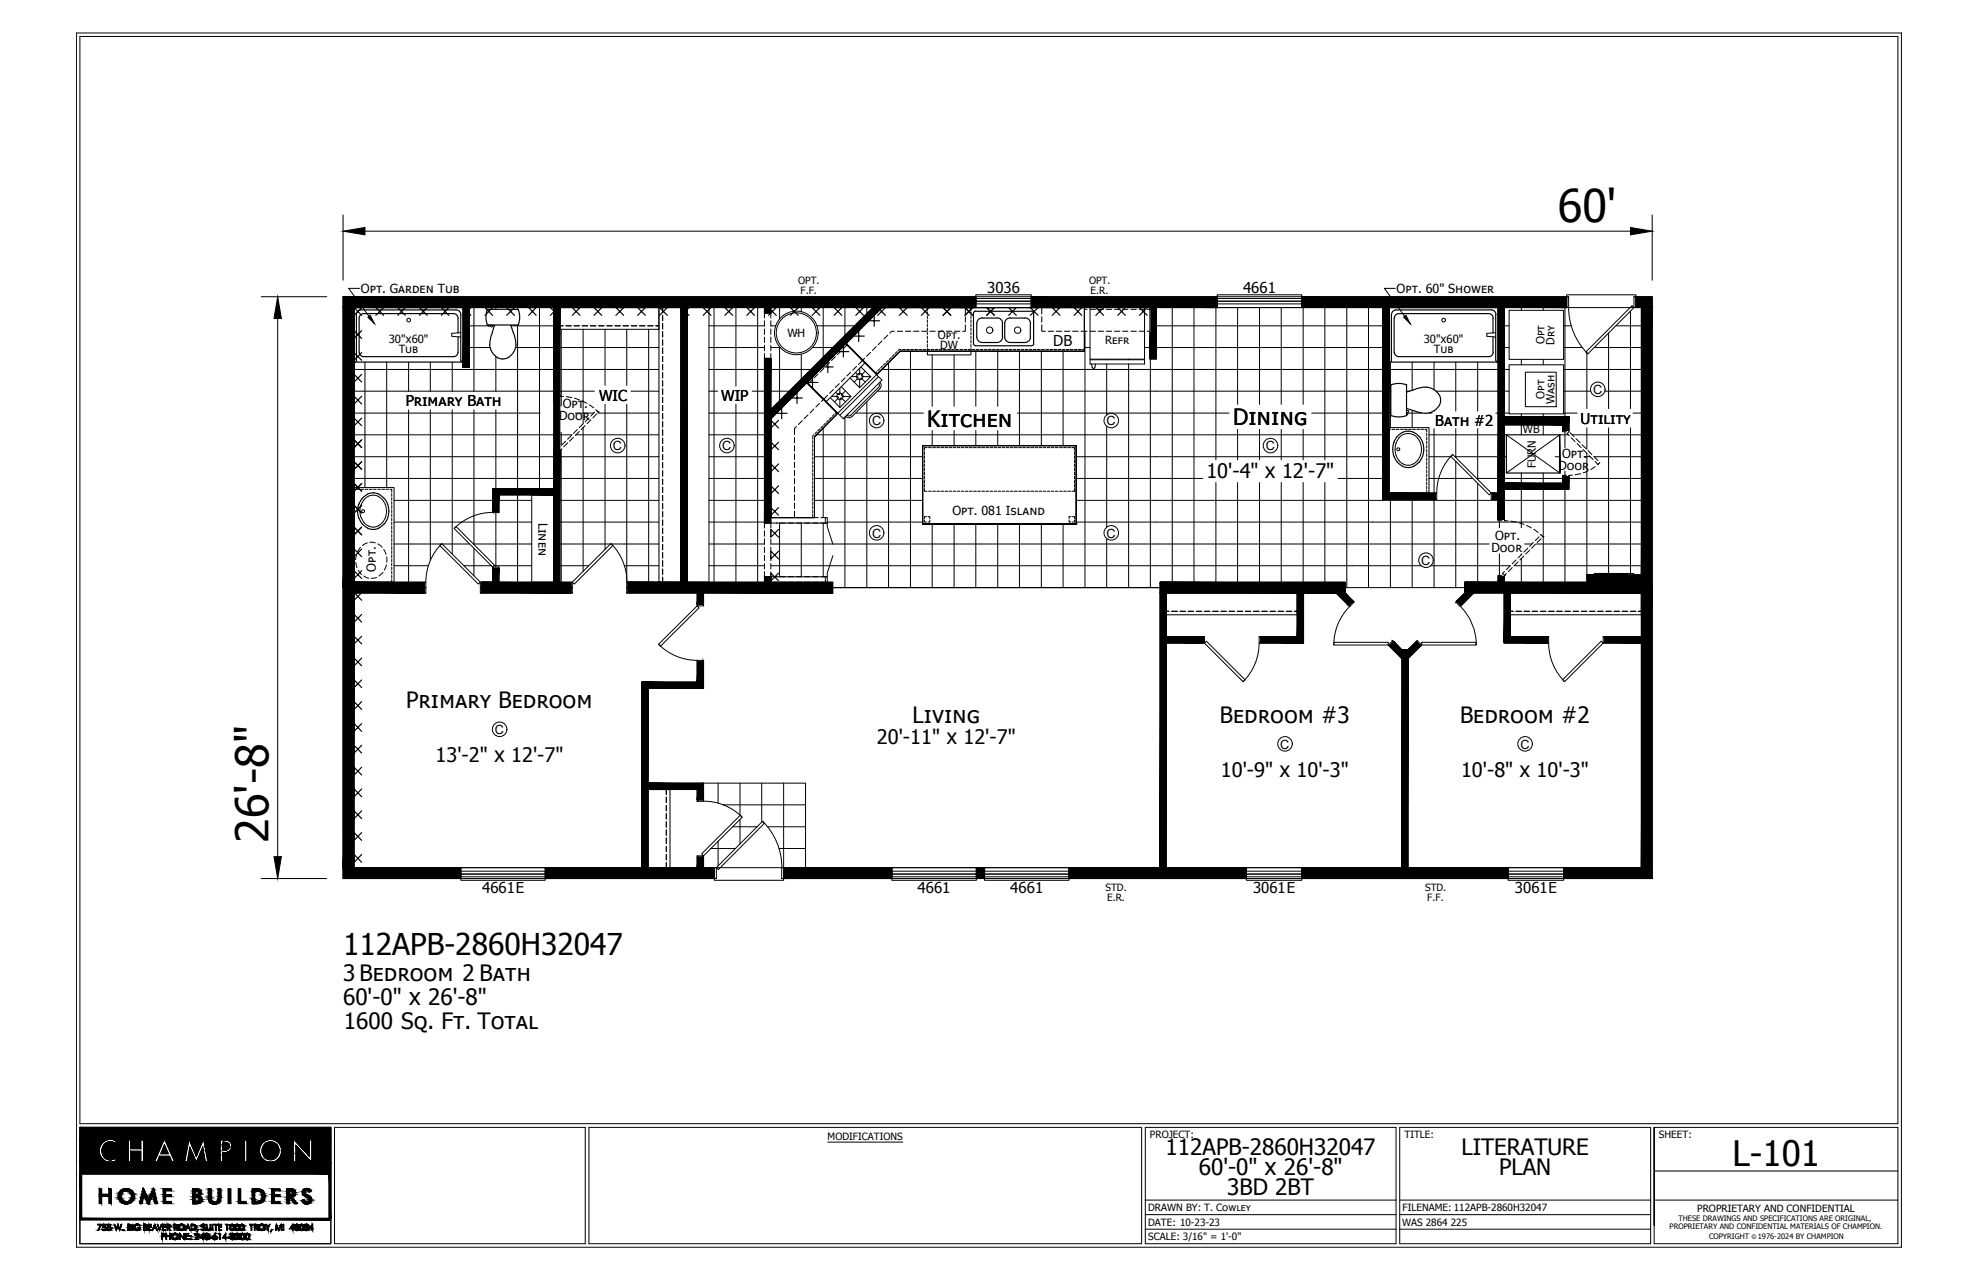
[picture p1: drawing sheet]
<svg xmlns="http://www.w3.org/2000/svg" width="432mm" height="279mm" viewBox="0 0 432 279" stroke-linecap="round" stroke-linejoin="round" font-family="sans-serif">
<defs><g id="words">
<g font-size="9.8">
<text x="340.1" y="48.5">60'</text>
<text x="58.6" y="183.9" transform="rotate(-90 58.6 183.9)">26'-8&quot;</text>
</g>
<text font-size="7.6" x="378.2" y="254.5">L-101</text>
<text font-size="6.6" x="74.9" y="208.4">112APB-2860H32047</text>
<g font-size="4.9">
<text x="202.4" y="93.1">Kitchen</text>
<text x="269.2" y="92.8">Dining</text>
<text x="88.6" y="154.6">Primary Bedroom</text>
<text x="199.2" y="157.8">Living</text>
<text x="266.3" y="157.8">Bedroom #3</text>
<text x="318.7" y="157.8">Bedroom #2</text>
<text x="74.9" y="214.2">3 Bedroom 2 Bath</text>
<text x="74.9" y="219.4">60'-0&quot; x 26'-8&quot;</text>
<text x="75.1" y="224.5">1600 Sq. Ft. Total</text>
<text x="254.5" y="252.2">112APB-2860H32047</text>
<text x="261.7" y="256.6">60'-0&quot; x 26'-8&quot;</text>
<text x="319.1" y="252.2">LITERATURE</text>
<text x="327.3" y="256.6">PLAN</text>
<text x="267.9" y="260.9">3BD 2BT</text>
</g>
<g font-size="4.4">
<text x="263.4" y="104.4">10'-4&quot; x 12'-7&quot;</text>
<text x="95.1" y="166.4">13'-2&quot; x 12'-7&quot;</text>
<text x="191.4" y="162.4">20'-11&quot; x 12'-7&quot;</text>
<text x="266.5" y="169.5">10'-9&quot; x 10'-3&quot;</text>
<text x="318.9" y="169.5">10'-8&quot; x 10'-3&quot;</text>
</g>
<g font-size="3.3">
<text x="215.5" y="64">3036</text>
<text x="271.4" y="64">4661</text>
<text x="229.9" y="75.5">DB</text>
<text x="88.6" y="88.5">Primary Bath</text>
<text x="130.8" y="87.6">WIC</text>
<text x="157.4" y="87.6">WIP</text>
<text x="313.3" y="93">Bath #2</text>
<text x="345.1" y="92.6">Utility</text>
<text x="105.3" y="194.9">4661E</text>
<text x="200.3" y="194.9">4661</text>
<text x="220.6" y="194.9">4661</text>
<text x="273.6" y="194.9">3061E</text>
<text x="330.7" y="194.9">3061E</text>
</g>
<g font-size="2.8">
<text x="347.8" y="86">C</text>
<text x="190.4" y="92.8">C</text>
<text x="241.6" y="92.8">C</text>
<text x="133.8" y="98.3">C</text>
<text x="157.6" y="98.3">C</text>
<text x="276.3" y="98.3">C</text>
<text x="190.4" y="117.3">C</text>
<text x="241.6" y="117.3">C</text>
<text x="310.3" y="123.3">C</text>
<text x="108" y="160.2">C</text>
<text x="279.5" y="163.4">C</text>
<text x="331.9" y="163.4">C</text>
</g>
<g font-size="2.7">
<text x="78.8" y="63.9">Opt. Garden Tub</text>
<text x="304.9" y="63.9">Opt. 60&quot; Shower</text>
<text x="122.9" y="89.1">Opt.</text>
<text x="122" y="91.7">Door</text>
<text x="341" y="100">Opt.</text>
<text x="340.2" y="102.7">Door</text>
<text x="207.9" y="112.5">Opt. 081 Island</text>
<text x="117.6" y="114.1" transform="rotate(90 117.6 114.1)">Linen</text>
<text x="326.4" y="117.8">Opt.</text>
<text x="82" y="124.8" transform="rotate(-90 82 124.8)">Opt.</text>
<text x="325.6" y="120.4">Door</text>
</g>
<g font-size="2.5">
<text x="84.9" y="74.9">30&quot;x60&quot;</text>
<text x="87" y="77">Tub</text>
<text x="171.9" y="73.6">WH</text>
<text x="204.7" y="74">Opt.</text>
<text x="205.3" y="76.2">DW</text>
<text x="241.3" y="75.2">Refr</text>
<text x="310.8" y="74.9">30&quot;x60&quot;</text>
<text x="313" y="77">Tub</text>
<text x="337.2" y="75.2" transform="rotate(-90 337.2 75.2)">Opt</text>
<text x="339.3" y="75.2" transform="rotate(-90 339.3 75.2)">Dry</text>
<text x="337.2" y="87.1" transform="rotate(-90 337.2 87.1)">Opt</text>
<text x="339.3" y="88.2" transform="rotate(-90 339.3 88.2)">Wash</text>
<text x="332.4" y="94.6">WB</text>
<text x="335.3" y="102.1" transform="rotate(-90 335.3 102.1)">FURN</text>
</g>
<g font-size="2.2">
<text x="174.2" y="62">OPT.</text>
<text x="174.8" y="64.1">F.F.</text>
<text x="237.7" y="62">OPT.</text>
<text x="238.1" y="64.1">E.R.</text>
<text x="241.3" y="194.6">STD.</text>
<text x="241.7" y="196.7">E.R.</text>
<text x="311.1" y="194.6">STD.</text>
<text x="311.6" y="196.7">F.F.</text>
<text x="180.7" y="248.8">MODIFICATIONS</text>
<text x="251" y="248.5">PROJECT:</text>
<text x="306.6" y="248.5">TITLE:</text>
<text x="362.2" y="248.5">SHEET:</text>
<text x="250.7" y="264.3">DRAWN BY: T. Cowley</text>
<text x="250.7" y="267.5">DATE: 10-23-23</text>
<text x="306.1" y="267.5">WAS 2864 225</text>
<text x="306.2" y="264.3">FILENAME: 112APB-2860H32047</text>
<text x="370.5" y="264.5">PROPRIETARY AND CONFIDENTIAL</text>
<text x="250.7" y="270.7">SCALE: 3/16&quot; = 1'-0&quot;</text>
</g>
<g font-size="1.6">
<text x="364.5" y="268.4">PROPRIETARY AND CONFIDENTIAL MATERIALS OF CHAMPION.</text>
<text x="366.4" y="266.6">THESE DRAWINGS AND SPECIFICATIONS ARE ORIGINAL,</text>
<text x="373.1" y="270.6">COPYRIGHT</text>
<text x="383.8" y="270.6">1976-2024 BY CHAMPION</text>
</g>
<text font-size="1.4" x="382.4" y="270.6">©</text>
</g></defs>
<g fill="none" stroke="#000" stroke-width=".22">
<path d="M16.7 7.2h398.4v265h-398.4zM17.4 8h396.9v237.3h-396.9zM74.9 46.9v14.3M79.7 50.5h276.2M360.7 46.9v14.3M57 64.8h14.3M60.6 69.5v117.5M74.9 64.8h138.1v2.1h-138.1zM74.9 66.9h138.1v.2h-138.1zM74.9 67.1h2.2v61.2h-2.2zM77.1 67.1h.2v61.2h-.2zM78.5 62.9h-2.4l4.5 6.1"/>
<path d="M79.7 79v27.4M84.4 79v27.4M89.2 79v6.4M93.9 79v6.4M98.6 73.4l2 .2M98.7 79v6.4M100.6 72.6l-2 .1v.7M101.1 67.1h.2v13.1h-.2zM101.3 67.1h1v13.1h-1zM102.3 67.1h.2v13.1h-.2zM102.5 75.9h4.5M102.5 71.1h4.1"/>
<path d="M103.5 67.1v18.3M107.5 71.2v-.2h-.9v.2h.5l.2 .2 .2-.2M107.5 71.1h.4M108.2 67.1v.4M108.2 77.8v7.6M111.5 71.1h9.4M112.5 75.9h8.4M113 67.1v.4M113 71v35.6M117.8 67.1v39.5M120.9 67.1h.1v19.1h-.1zM121 67.1h1v19.1h-1z"/>
<path d="M122 67.1h.2v19.1h-.2zM122.2 67.1h21.6v4.8h-21.6zM122.2 75.9h21.6M122.2 71.1h.7M122.5 71.9v16.7M123.5 71.1h1.2M125.3 71.1h1.2M127.1 71.1h1.2M127.3 71.9v20.6l-.9 .8M128.9 71.1h1.2M130.7 71.1h1.2M132.1 71.9v12.2"/>
<path d="M132.5 71.1h1.1M134.2 71.1h1.2M136 71.1h1.2M136.8 71.9v12.2M137.8 71.1h1.2M139.6 71.1h1.2M141.4 71.1h1.2M141.6 71.9v55.2M143.2 71.1h.6h-.6M143.8 67.1h4.8v60h-4.8zM144.7 67.1v1.1M144.7 68.8v1.2"/>
<path d="M144.7 70.6v1.2M144.7 72.4v1.2M144.7 74.2v1.2M144.7 75.9v1.3M144.7 77.8v1.2M144.7 79.5v1.2M148.6 67.1h.2v60h-.2zM148.8 67.1h1v60h-1zM149.8 67.1h.2v60h-.2zM150 67.1h4.8v60h-4.8zM154.8 75.9h12.1M154.8 71.1h12.1"/>
<path d="M155.9 67.1v60M160.7 67.1v17.2M165.4 67.1v60M166.9 67.1h.2v1.2h-.2zM166.9 78.2h.2v36h-.2zM166.9 68.3v1.1M166.9 70v1.2M166.9 71.8v1.2M166.9 73.6v1.2M166.9 75.4v1.2M166.9 77.2v1h1.4v-1M166.9 68.3h1.4v1.1"/>
<path d="M167.1 67.1h1v1.2h-1zM167.1 78.2h1v36h-1zM168.1 67.1h.2v1.2h-.2zM168.1 78.2h.2v36h-.2zM168.3 75.9h2M168.3 71.1h1M168.3 70v1.2M168.3 71.8v1.2M168.3 73.6v1.2M168.3 75.4v1.2M170.2 67.1v2.5M170.2 75.7v11.8"/>
<path d="M174.9 67.1v1M174.9 77.3v5.5M177.4 75.9h4.4M178.3 71.1h8.3M179.7 67.1v10.9M181.1 79.1l-.8 .9M182.4 77.9l-.9 .8M183.6 76.6l-.8 .8M184.4 67.1v6.1M184.7 75l6.7 6.7 5.1-5h40.2v-9.6h-44.2l-7.8 7.9 7.8-7.9h44.2v9.6h-40.2l-5.1 5zM184.7 75l7.8-7.9h44.2v9.6h-40.2l-5.1 5zM184.7 75h.1"/>
<path d="M185 75.3l-.9 .9M187 80l-.9 .8M188 78.4l.8 .8-8.4 8.5-.8-.9M188.8 78.2l-1.4 1.3M189.2 67.1v1.4M190 76.9l-.8 .9M190.5 67.1h.3l-22.5 22.6v-.3zM190.8 67.1h1.4l-23.9 24v-1.4zM191.3 75.6l-.8 .9M192.2 67.1h.3l-24.2 24.3v-.3zM192.5 74.4l-.8 .9M192.7 79.9l-.5 .4"/>
<path d="M193.3 79.3l-.4 .4M193.8 73.2l-.8 .8M193.9 78.7l-.4 .4M194 79.2v49.1M194.6 78l-.5 .4M195.2 77.4l-.4 .4M195.2 72.3h-.6l-.4 .4M195.8 76.8l-.4 .4M195.9 72.3h1.2M196.7 76.3h-.4l-.3 .2M197 76.3h.6M197.7 72.3h1.1"/>
<path d="M197.9 76.3h.6M198.8 76.7v51.6M198.8 76.3h.6M199.4 72.3h1.2M199.7 76.3h.6M200.6 76.3h.6M201.2 72.3h1.2M201.5 76.3h.6M202.4 76.3h.6M202.4 76.1v1.4h9.6v-1.4M202.4 68v.6M202.4 68.9v.6"/>
<path d="M202.4 69.8v.6M202.4 70.7v.6M202.4 71.6v.6M202.4 72.5v.6M202.4 73.4v.6M202.4 74.3v.6M202.4 75.2v.6M203 72.3h1.2M203 67.1h-.6v.6M203.3 76.3h.6M203.3 67.1h.6M203.5 77.5v11.2"/>
<path d="M204.2 76.3h.6M204.2 67.1h.6M204.8 72.3h1.2M205.1 76.3h.6M205.1 67.1h.6M206 76.3h.5M206 67.1h.6M206.6 72.3h1.2M206.8 76.3h.6M206.9 67.1h.6M207.7 76.3h.6M207.8 67.1h.6"/>
<path d="M208.3 77.5v11.2M208.4 72.3h1.1M208.6 76.3h.6M208.7 67.1h.6M209.5 76.3h.6M209.6 67.1h.6M210.4 76.3h.6M210.5 67.1h.6M210.7 70.9v1.4h-.6M210.7 67.1v1.4M210.7 69.1v1.2M211.3 76.3h.6"/>
<path d="M211.4 67.1h.6v.6M212 68v.6M212 68.9v.6M212 69.8v.6M212 70.7v.6M212 71.6v.6M212 72.5v.6M212 73.4v.6M212 74.3v.6M212 75.2v.6M212.2 76.3h.6M213 64.8h12.1v2.3h-12.1z"/>
<path d="M213 65.2h12.1v.5h-12.1zM213 65.7h12.1v.6h-12.1zM213 64.8v-.5h12.1v.5M213 67.1h12.1M213 76.7v12M213.1 76.3h.6M214 76.3h.6M214.9 76.3h.6M215.8 76.3h.6M216.7 76.3h.6M217.6 76.3h.5M217.8 76.7v12"/>
<path d="M218.4 76.3h.7M219.4 76.3h.6M220.3 76.3h.6M221.1 76.3h.6M222 76.3h.6M222.5 76.7v20.6M222.9 76.3h.6M223.8 76.3h.6M224.7 76.3h.6M225.1 64.8h40.6v2.1h-40.6zM225.1 66.9h40.6v.2h-40.6zM225.6 76.3h.6"/>
<path d="M226.5 76.3h.6M227.3 76.7v20.6M227.4 76.3h.6M227.4 70.9v1.4h.8M227.4 67.1v1.4M227.4 69.1v1.2M228.3 76.3h.6M228.8 72.3h1.2M229.2 76.3h.6M230.1 76.3h.6M230.6 72.3h1.2M231 76.3h.6"/>
<path d="M231.9 76.3h.6M232.1 76.7v20.6M232.4 72.3h1.2M232.7 76.3h.6M233.6 76.3h.6M234.1 72.3h1.3M234.5 76.3h.6M235.4 76.3h.6M236 72.3h1.3M236.3 76.3h.4M236.7 75.9h1.3M236.7 67.5h.6"/>
<path d="M236.9 72.3v56M238 67.1h11.9v11.3h-11.9zM238 72.3h1.1M238 67.5h1.1M238 78.5h11.9v1h-11.9zM238.3 79.5l.2 .8 .2 .1 .4-.2v-.7M239.7 72.3h1.2M239.7 67.5h1.2M241.5 72.3h1.2M241.5 67.5h1.2M241.6 78.4v.1M241.6 79.5v11.1"/>
<path d="M243.3 72.3h1.2M243.3 67.5h1.2M245.1 72.3h1.2M245.1 67.5h1.2M246.4 78.4v.1M246.4 79.5v48.8M246.9 72.3h1.2M246.9 67.5h1.2M248.7 72.3h1.2M248.7 67.5h1.2M249.9 75.9h1.1M250.4 72.3h.6"/>
<path d="M250.4 67.5h.6M251 67.1h.2v11.3h-.2zM251.1 78.4v49.9M251.2 67.1h1v11.3h-1zM252.2 67.1h.2v11.3h-.2zM252.4 75.9h49.4M252.4 71.1h49.4M255.9 67.1v60M260.6 67.1v60M265.4 67.1v33.3M265.7 64.8h18.5v2.3h-18.5zM265.7 65.2h18.5v.5h-18.5z"/>
<path d="M265.7 65.7h18.5v.6h-18.5zM265.7 64.8v-.5h18.5v.5M265.7 67.1h18.5M270.2 67.1v21.2M275 67.1v21.2M279.7 67.1v21.2M284.2 64.8h57.8v2.1h-57.8zM284.2 66.9h57.8v.2h-57.8zM284.5 67.1v21.2M289.2 67.1v33.3M294 67.1v61.2M298.7 67.1v61.2"/>
<path d="M301.8 67.1h.2v41.7h-.2zM302 67.1h1v41.7h-1zM303 67.1h.2v41.7h-.2zM303.5 79v14.3M304.6 62.9h-2.4l4.5 6.1M308.3 79v6.2M313.1 79v6.1M317.8 79v10.7M322.6 79v10.7M324.6 73.4l1.9 .2M324.6 72.7v.7M326.5 72.6l-1.9 .2"/>
<path d="M327 67.1h.2v46.3h-.2zM327.2 67.1h1.1v46.3h-1.1zM328.3 67.1h.1v46.3h-.1zM328.4 75.9h1M328.4 71.1h1M329.4 67.7h11.9v10.7h-11.9zM329.4 79.6h11.9v10.7h-11.9zM332.1 67.1v.6M332.1 78.4v1.2M336.9 67.1v.6M336.9 78.4v1.2M341.3 75.9h4.1"/>
<path d="M341.3 71.1h1.7M341.6 67.1v23.8M342 64.8h.4v2.3h-.4zM342 64.8v-.5h15.1v.5M346.4 77v12.2M348 75.9h10.3M351.2 72.7v16.5M352.8 71.1h5.5M355.9 67.9v21.3M356.3 66.7l.4 .4-10.1 10.2-.4-.5zM356.7 64.8h.4v2.3h-.4zM356.7 67.1h-14.3a14.3 14.3 0 0 0 4.2 10.1"/>
<path d="M357.1 64.8h3.6v2.1h-3.6zM357.1 66.9h3.6v.2h-3.6zM358.3 67.1h.2v61.2h-.2zM358.5 67.1h2.2v61.2h-2.2zM77.3 80.6h43.6M77.3 85.4h43.6M77.3 90.2h40.6M77.3 94.9h47.6M77.3 99.7h43.6M89.2 89.5v37.6M93.9 89.5v32.8M98.7 89.5v31.4"/>
<path d="M103.5 89.5v29.4M108.2 89.5v17.1M120.9 98.7h.1v28.4h-.1zM121 98.7h1v28.4h-1zM121.7 98.4h-.8v.3h.8M121.7 86.2h-.8v.3h.8M122 98.7h.2v28.4h-.2zM122.2 97.5l-.4 .5 .4 .4M122.2 80.6h21.6M122.2 85.4h7.6M122.2 99.7h21.6M122.2 86.2v.3h.8"/>
<path d="M122.2 98.4v.3M122.5 94.4v2.8M122.5 98.1v29M122.6 98l-.4 .4M123.5 96.3l-.9 .8M123.6 86.6l1.2 .2M123.9 96.7l-.8 .8M124.8 95l-.9 .9M125.2 95.5l-.9 .8M125.4 86.9l1.1 .4M125.6 90.2h4M125.7 94.9h18.1"/>
<path d="M126 93.8l-.8 .8M126.4 94.2l-.8 .8M127 87.5l1.1 .6M127.3 93.3v31.4M127.7 92.9l-.8 .9M128.6 91.2l-.9 .9M128.7 88.3l.9 .7M129 91.7l-.9 .8M129.8 90l-.8 .8M130 89.5l.6 .5M130.2 89.5l.4 .5M130.2 90.4l-.8 .8"/>
<path d="M130.5 90.2h13.3M130.6 90h.1M132.1 88.2v31.7M136.8 88.2v38.9M137.8 85.4h6M144.7 81.3v1.2M144.7 83.1v1.2M144.7 84.9v1.2M144.7 86.7v1.2M144.7 88.5v1.2M144.7 90.3v1.1M144.7 92v1.2"/>
<path d="M144.7 93.8v1.2M144.7 95.6v1.2M144.7 97.4v1.2M144.7 99.2v1.2M154.8 80.6h12.1M154.8 85.4h1.9M154.8 90.2h12.1M154.8 94.9h12.1M154.8 99.7h12.1M160.7 88.2v38.9M164.2 85.4h2.7M168.3 91.4h.1"/>
<path d="M168.3 80.6h8.8M168.3 85.4h4M173.4 95.5v1.2M173.4 97.3v1.2M173.4 99.1v1.2M173.9 93.1l-.5 .4v1.4M175.1 91.8l-.8 .9M176.1 83.5l-7.8 7.9 7.8-7.9 6.7 6.8-5 5v17.7h-9.5v-21.6v21.6h9.5v-17.7l5-5zM176.1 83.5l6.7 6.8-5 5v17.7h-9.5v-21.6zM176.2 83.5l8.4-8.4 7.9 7.9-8.4 8.4zM176.4 90.6l-.8 .8M177.3 82.9l-.9 .9"/>
<path d="M177.4 96.2v.6M177.4 97.1v.6M177.4 98v.6M177.4 98.8v.6M177.4 99.7v.6M177.7 94.9l-.3 .3v.7M177.7 89.3l-.9 .8M177.8 99.7h23.6M178.2 94.9h123.6M178.3 94.3l-.4 .4M178.6 81.7l-.9 .8M178.9 88.1l-.8 .8"/>
<path d="M178.9 93.6l-.4 .5M179.6 93l-.4 .4M179.7 93.4v19.6M179.8 80.4l-.8 .8M180.2 92.4l-.4 .4M180.7 86.3l-1.4 1.3M180.8 91.7l-.4 .5M181.3 86.8l2 2.1M181.5 91.1l-.4 .4M181.5 86.5h1.3l.2 .2-.1 .2M181.9 85l-.8 .9M182.1 90.5l-.4 .4"/>
<path d="M182.5 85.6l.5 .5M182.6 90l-.3 .3M183 87l-.8 .7M183.2 83.7l-.8 .9M183.3 84.8v1.1M183.3 87.1v1.8M183.4 85.9l-.2 .2h-.2M183.6 84.4l2.2 2.1M183.8 87l.8 .7M183.8 86.9h-.3l-.1 .2M183.8 86.1l-.1 .2 .3 .2M183.9 86.5l1.8 .1-2.4 2.3"/>
<path d="M184.4 91.1v37.2M184.5 82.5l-.9 .8M184.5 85.4l-.7 .7M184.6 90.9a.99 .99 0 0 0 1.4 0M184.9 90.6a.61 .61 0 0 0 .8 0M185.2 90.4l-1.1 1M185.6 82.5l2.1 2.1M185.7 81.2l-.8 .9M185.8 82.2h1.3l.2 .2v.2l-.8 .8M186.8 90.2h14.8M186.8 81.3l.4 .5M187.7 80.4v1.2"/>
<path d="M187.7 81.6l-.1 .2h-.3M188 80.1l2.1 2.1M188.1 82.6l.8 .8M188.1 82.6h-.3l-.1 .2v1.8M188.1 81.8v.2l.2 .2M188.3 82.2h1.8M188.9 81l-.8 .8M189.2 87.7v40.6M190.1 82.2l-2.4 2.4M191.4 81.2l-.3 .2M191.4 81.7h.1M191.4 81.7l-8.6 8.6"/>
<path d="M191.5 85.4h110.3M191.8 82.2l-8.5 8.4M191.8 83.7a.61 .61 0 0 1 0 .9l-6.1 6M192 80.5l-.4 .4M192.1 84.8l-6.1 6.1M192.1 83.4a.99 .99 0 0 1 0 1.4M192.5 80.6h109.3M201.4 97.3h33.5h-33.5h33.5v17.1h-33.5v-17.1v17.1h33.5v-17.1v17.1h-33.5zM201.8 98.6v.6M201.8 99.5v.6M202.4 97.7h-.6v.6M202.7 97.7h.6"/>
<path d="M203.5 94v3.3M203.6 97.7h.6M204.5 97.7h.6M205.4 97.7h.6M206.3 97.7h.6M207.2 97.7h.6M208.1 97.7h.6M208.3 94v3.3M209 97.7h.5M209.8 97.7h.6M210.7 97.7h.6M211.6 97.7h.6"/>
<path d="M212.5 97.7h.6M213 94v3.3M213.4 97.7h.6M214.3 97.7h.6M215.2 97.7h.6M216.1 97.7h.6M217 97.7h.6M217.8 94v3.3M217.9 97.7h.6M218.8 97.7h.6M219.7 97.7h.6M220.6 97.7h.5"/>
<path d="M221.4 97.7h.7M222.1 90.2h46.2M222.4 97.7h.6M223.3 97.7h.6M224.2 97.7h.5M225 97.7h.6M225.9 97.7h.6M226.8 97.7h.6M227.7 97.7h.6M228.6 97.7h.6M229.5 97.7h.6M230.4 97.7h.6"/>
<path d="M231.3 97.7h.6M232.2 97.7h.6M233.1 97.7h.6M234 97.7h.6v.6M234.6 98.6v.6M234.6 99.5v.6M234.9 99.7h66.9M241.6 93.1v22M270.2 93.7v6.7M275 93.7v6.7M279.7 93.7v6.7M284.5 93.7v6.7"/>
<path d="M286.3 90.2h15.5M303.2 93.3h8.8v14.3h-8.8zM303.2 80.6h23.8M303.2 85.4h.4M303.2 90.2h.4M303.2 94.6v.6M303.2 95.5v.6M303.2 96.4v.5M303.2 97.2v.6M303.2 98.1v.6M303.2 99v.7M303.2 99.9v.6"/>
<path d="M303.6 93.7h-.4v.6M303.9 93.7h.6M304.8 93.7h.6M305.4 95.6a2.59 2.59 0 0 1 4 0M305.4 95.6a3.7 3.7 0 0 0 1.7 5.9 3.4 3.4 0 0 0 3-4.8l-.7-1.1M305.7 93.7h.6M306.6 93.7h.6M307 85.4h.7M307.3 90.2h3M307.3 89.6l.2 .2-.2 .2v.5h-.3v-.9h.3M307.5 93.7h.6M308.3 89.5v3.8"/>
<path d="M308.4 93.7h.6M309.3 93.7h.6M310.2 93.7h.6M311.1 93.7h.3v.6M311.4 94.6v.6M311.4 95.5v.6M311.4 96.4v.5M311.4 97.2v.6M311.4 98.1v.6M311.4 99v.7M311.4 99.9v.6M311.9 90.2h.7"/>
<path d="M312 94.9h15M312 99.7h4.8M313.1 89.7h.1M313.1 93.6v14M313.5 85.4h13.5M316.7 99.6l.4-.4 8.4 8.4-.4 .4zM317.1 99.2a11.9 11.9 0 0 0-3.5 8.4M317.6 99.7h9.4M317.8 93.6v6.3M322.6 93.6v11M326.6 90.2h.4M328.4 91.1h13.9v1.4h-13.9z"/>
<path d="M328.4 92.5h13.9v.3h-13.9zM328.4 90.9h13.9v.2h-13.9zM328.4 80.6h1M328.4 85.4h1M328.4 90.2h1M328.4 94.9h.4l11.7 8.4M328.4 99.7h.4M332.1 90.3v.6M332.1 92.8v2.1M333 81.2h6.7v7.6h-6.7zM336.9 90.3v.6M336.9 92.8v2.1"/>
<path d="M339.5 99.7h1M341.1 92.8h.2v1.1h-.2zM341.3 92.8h1v1.1h-1zM341.3 80.6h17M341.3 85.4h5.9M341.3 90.2h3M341.6 94.2v3.5M342 93.9h-.9v.3h.9M342.3 90.9h.2v3h-.2zM342.4 94.9h-1.9l-11.7 8.4M342.5 93.9v.3l-.4 .5 .5 .4M342.8 94.4l.8 .9"/>
<path d="M343 95.5l.8 .9M343.2 94.9h15.1M344 95.8l.9 .8M344.3 96.8l.8 .9M345.4 97.1l.8 .8M345.6 98.1l.9 .9M345.8 99.7h1.3M346.4 93.4v4.7M346.4 98.9v26.6M346.7 98.3l.8 .9M346.9 99.4l.9 .9M348 99.7h10.3"/>
<path d="M348 99.7l.8 .8M350.3 85.4h8M351.2 93.4v31.8M355.9 93.4v31.8M356.5 90.2h1.8M77.3 106.4h8.7v20.7h-8.7zM77.3 104.4h43.6M77.3 107.7v.6M77.3 108.6v.6M77.3 109.5v.6M77.3 110.4v.6M77.3 111.3v.6"/>
<path d="M77.3 112.2v.6M77.3 113.1v.6M77.3 114v.6M77.3 114.9v.5M77.3 115.7v.7M77.3 116.7v.6M77.3 117.6v.6M77.3 118.4v.6M77.3 119.3v.6M77.7 106.8h-.4v.6M78 106.8h.6M78.7 119.5l-.7 1"/>
<path d="M78.8 110.2a4.2 4.2 0 0 0 0 2.8M78.9 112.9a2.7 2.7 0 0 0 2.6 2.2 2.7 2.7 0 0 0 2.6-2.2M78.9 110.2a2.71 2.71 0 0 1 2.6-2.1 2.71 2.71 0 0 1 2.6 2.1 4.2 4.2 0 0 1 0 2.8M78.9 106.8h.6M79.8 106.8h.5M80.2 118.5l-1.1 .6M80.6 106.8h.6M80.7 118.4l1.2 .1M81.5 106.8h.6M82.5 118.7l.9 .8M82.5 106.8h.6M83.4 106.8h.5"/>
<path d="M83.8 119.9l.5 1.1M84.2 106.8h.6M85.1 106.8h.4v.6M85.5 107.7v.6M85.5 108.6v.6M85.5 109.5v.6M85.5 110.4v.6M85.5 111.3v.6M85.5 112.2v.6M85.5 113.1v.6M85.5 114v.6M85.5 114.9v.5"/>
<path d="M85.5 115.7v.7M85.5 116.7v.6M85.5 117.6v.6M85.5 118.4v.6M85.5 119.3v.6M86 109.2h21.6M86 114h30.1M86 118.7h10.4M96 119.1l.4-.4 8.5 8.4-.5 .4zM96.5 118.6a11.9 11.9 0 0 0-3.5 8.5M96.5 118.7h6M99.6 114.9l8.3 8.5-.3 .4-8.5-8.4z"/>
<path d="M103.3 118.7h12.8M103.5 119.7v6M107.6 106.6h.1v5h-.1zM107.6 111.6h1.3v.3h-1.3zM107.6 111.8a11.9 11.9 0 0 0-8.4 3.5M107.7 108h1.1v3.6h-1.1zM107.7 106.8h13.2v1h-13.2zM107.7 107.8h13.2v.2h-13.2zM107.7 106.6h13.2v.2h-13.2zM108.2 111.9v11.9M108.8 108h.1v3.6h-.1zM108.9 109.2h7.2"/>
<path d="M113 108v19.1M116.1 108h4.8v19.1h-4.8zM122.2 109.2h21.6M122.2 114h21.6M122.2 118.7h11.1M122.2 104.4h21.6M133.3 118.7l.5 .4-8.5 8.4-.4-.4zM133.4 118.6a11.9 11.9 0 0 1 3.5 8.5M133.4 118.7h10.4M144.7 101v1.2M144.7 102.7v1.2M144.7 104.6v1.1"/>
<path d="M144.7 106.3v1.2M144.7 108.1v1.2M144.7 109.9v1.2M144.7 111.7v1.2M144.7 113.5v1.2M144.7 115.3v1.2M144.7 117.1v1.1M144.7 118.8v1.2M154.8 109.2h12.1M154.8 114h12.1M154.8 118.7h12.1M154.8 104.4h12.1"/>
<path d="M166.9 114.2h2.8M166.9 114.2v1.1M166.9 115.9v1.2M166.9 117.6v1.2M166.9 119.4v1.2M168.3 113h.1M168.3 118.7h156.8M168.3 113h1.4M168.3 114.2v1.1M168.3 115.9v1.2M168.3 117.6v1.2M168.3 119.4v1.2"/>
<path d="M169.5 114.2h11.1v.8l1.2 3.8M170.2 114.2v11.7M170.3 114.2h1.1M170.3 113h1.1M172 114.2h1.2M172 113h1.2M173.4 100.9v1.2M173.4 102.7v1.1M173.4 104.4v1.2M173.4 106.2v1.2M173.4 108v1.2M173.4 109.8v1.2"/>
<path d="M173.4 111.6v1.4M173.8 114.2h1.2M173.8 113h1.2M174.9 114.2v11.7M175.6 114.2h1.2M175.6 113h1.2M177.4 114.2h1.2M177.4 112.3v.7h1.2M177.4 100.6v.7M177.4 101.6v.6M177.4 102.4v.6M177.4 103.3v.6"/>
<path d="M177.4 104.2v.6M177.4 105.1v.6M177.4 106v.6M177.4 106.9v.6M177.4 107.8v.6M177.4 108.7v.6M177.4 109.6v.6M177.4 110.5v.6M177.4 111.4v.6M177.8 109.2h23.6M177.8 104.4h23.6M179.2 113h1.4v1.2h-1.4"/>
<path d="M179.7 114.2v11.7M180.2 113v1.2M180.6 114h20.8M201.8 106.6v.6h.6M201.8 113.5v.5h.5M201.8 100.4v.6M201.8 101.3v.6M201.8 102.2v.5M201.8 103v.6M201.8 103.9v.7M201.8 104.9v.6M201.8 105.7v.6"/>
<path d="M202.3 112.8h-.5v.4M202.6 112.8h.4v.4M202.7 107.2h.6M203 113.5v.5h-.4M203.5 114.4v13.9M203.6 107.2h.6M204.5 107.2h.6M205.4 107.2h.6M206.3 107.2h.6M207.2 107.2h.6M208.1 107.2h.6M208.3 114.4v13.9"/>
<path d="M209 107.2h.5M209.8 107.2h.6M210.7 107.2h.6M211.6 107.2h.6M212.5 107.2h.6M213 114.4v13.9M213.4 107.2h.6M214.3 107.2h.6M215.2 107.2h.6M216.1 107.2h.6M217 107.2h.6M217.8 114.4v13.9"/>
<path d="M217.9 107.2h.6M218.8 107.2h.6M219.7 107.2h.6M220.6 107.2h.5M221.4 107.2h.7M222.4 107.2h.6M222.5 114.4v13.9M223.3 107.2h.6M224.2 107.2h.5M225 107.2h.6M225.9 107.2h.6M226.8 107.2h.6"/>
<path d="M227.3 114.4v13.9M227.7 107.2h.6M228.6 107.2h.6M229.5 107.2h.6M230.4 107.2h.6M231.3 107.2h.6M232.1 114.4v13.9M232.2 107.2h.6M233.1 107.2h.6M233.4 113.5v.5h.4M233.8 112.8h-.4v.4M234.1 112.8h.5v.4"/>
<path d="M234.6 113.5v.5h-.5M234.6 100.4v.6M234.6 101.3v.6M234.6 102.2v.5M234.6 103v.6M234.6 103.9v.7M234.6 104.9v.6M234.6 105.7v.6M234.6 106.6v.6h-.6M234.9 114.4h.1M234.9 109.2h92.1M234.9 114h123.4"/>
<path d="M234.9 104.4h27.7M241.6 117.6v10.7M265.4 105.3v21.8M270.2 105.3v21.8M275 105.3v21.8M279.7 105.3v21.8M284.5 105.3v21.8M289.2 105.3v21.8M292.1 104.4h9.7M301.8 108.8h11.6v.2h-11.6zM303.2 107.1v.5h.4M303.2 107.8h10.2v1h-10.2z"/>
<path d="M303.2 107.6h10.2v.2h-10.2zM303.2 100.8v.6M303.2 101.7v.6M303.2 102.6v.6M303.2 103.5v.6M303.2 104.4v.6M303.2 105.3v.6M303.2 106.2v.6M303.5 109v19.3M303.9 107.6h.6M304.8 107.6h.6M305.7 107.6h.6"/>
<path d="M306.6 107.6h.6M307.5 107.6h.6M308.3 109v19.3M308.4 107.6h.6M309.3 107.6h.6M310.2 107.6h.6M311.4 107.1v.5h-.3M311.4 100.8v.6M311.4 101.7v.6M311.4 102.6v.6M311.4 103.5v.6M311.4 104.4v.6"/>
<path d="M311.4 105.3v.6M311.4 106.2v.6M312 104.4h9.5M313.1 109v19.3M313.4 107.6h.2v1.4h-.2zM317.8 100.7v27.6M322.4 104.4h4.6M322.6 105.5v21.6M325.5 107.6h.3v1.4h-.3zM325.8 107.8h1.2v1h-1.2zM325.8 107.6h1.2v.2h-1.2zM325.8 108.8h1.2v.2h-1.2z"/>
<path d="M327.3 113.7v1.5M327.9 113.4h-.9v.3h.9M328.4 105.6h13.9v1h-13.9zM328.4 105.5h13.9v.1h-13.9zM328.4 106.6h13.9v.2h-13.9zM328.4 113.7h.1M328.4 109.2h29.9M328.4 104.4h12.7M328.4 113.4v.3M328.4 113.7h.8M329.8 113.7l1.2 .3M331.6 114.1l1.1 .4"/>
<path d="M332.1 103.3v2.2M332.1 106.8v8.4M332.8 118.7h1.6M333.2 114.7l1.1 .5M333.5 119.7l-.8 .8M334.7 118.4l-.8 .9M334.9 115.5l.9 .7M335.2 118.8l-.9 .9M335.3 118.7h23M336 117.2l-.8 .8M336.3 116.6l.5 .6M336.4 116.8l.4 .4"/>
<path d="M336.4 117.6l-.8 .8M336.8 117.2h.1M336.9 103.3v2.2M336.9 106.8v20.3M341.1 104.1h.2v1.4h-.2zM341.3 104.1h1v1.4h-1zM341.6 102.9v.9M341.6 106.8v20.3M342 103.8h-.9v.3h.9M342.3 104.1h.2v2.7h-.2zM342.5 104.4h15.8M343.3 103.7l-.8 .1v.3"/>
<path d="M345.1 103.4l-1.2 .2M346.7 102.7l-1.1 .5M348.2 100.7l.6 .7 .2-.2M348.2 101.9l-.9 .6M349.2 101l-.5 .5M74.9 128.3h2.2v61.1h-2.2zM77.1 128.3h.2v61.1h-.2zM77.3 128.3h15.4v.9h-15.4zM77.3 129.2h15.4v.3h-15.4zM77.3 127.3h15.4v1h-15.4zM77.3 127.1h15.4v.2h-15.4zM77.3 126.5v.6h.4"/>
<path d="M77.3 120.2v.6M77.3 121.1v.6M77.3 122v.6M77.3 122.9v.6M77.3 123.8v.6M77.3 124.7v.6M77.3 125.6v.6M77.7 122.8l.2 1.1M77.8 121l-.2 1.2M78 127.1h.6M78.2 124.5l.8 .9M78.9 127.1h.6"/>
<path d="M79.4 125.7l1.1 .5M79.8 127.1h.5M80.6 127.1h.6M81.5 127.1h.6M82.2 126l-1.1 .2M82.5 127.1h.6M83.4 127.1h.5M83.6 124.9l-.9 .8M84.2 127.1h.6M84.4 123.3l-.5 1.1M84.4 121.6l.1 1.1M85.5 126.5v.6h-.4"/>
<path d="M85.5 120.2v.6M85.5 121.1v.6M85.5 122v.6M85.5 122.9v.6M85.5 123.8v.6M85.5 124.7v.6M85.5 125.6v.6M86 123.5h7.5M92.7 127.1h.3v1.2h-.3zM92.7 128.3h.3v1.2h-.3zM101.3 123.5h6M104.9 127.1h.3v1.2h-.3z"/>
<path d="M104.9 128.3h.3v1.2h-.3zM105.2 128.3h19.4v.9h-19.4zM105.2 129.2h19.4v.3h-19.4zM105.2 127.3h19.4v1h-19.4zM105.2 127.1h19.4v.2h-19.4zM107.6 124.1h.1v3h-.1zM107.6 123.8h1.3v.3h-1.3zM107.7 124.1h1.1v3h-1.1zM107.9 123.5h8.2M108.8 124.1h.1v3h-.1zM122.2 123.5h6.3M124.6 127.1h.3v1.2h-.3z"/>
<path d="M124.6 128.3h.3v1.2h-.3zM136.3 123.5h7.5M136.8 127.1h.3v1.2h-.3zM136.8 128.3h.3v1.2h-.3zM137.1 128.3h44.7v.9h-44.7zM137.1 129.2h44.7v.3h-44.7zM137.1 127.3h44.7v1h-44.7zM137.1 127.1h44.7v.2h-44.7zM144.7 126v1.1v-1.1M144.7 120.6v1.2M144.7 122.4v1.2M144.7 124.2v1.2"/>
<path d="M152.2 129.5h.2v2.5h-.2zM152.2 132h1.4v.2h-1.4zM152.4 129.5h1v2.5h-1zM153.4 129.5h.2v2.5h-.2zM154.8 123.5h12.1M166.9 125.9h.2v1.2h-.2zM166.9 124.8v1.1h2.8M166.9 121.2v1.2M166.9 123v1.2M167.1 125.9h1v1.2h-1zM168.1 125.9h.2v1.2h-.2zM168.3 123.5h141.9"/>
<path d="M168.3 127.1h1.4M168.3 121.2v1.2M168.3 123v1.2M168.3 124.8v1.1M170.3 125.9h1.1M170.3 127.1h1.1M172 125.9h1.2M172 127.1h1.2M173.8 125.9h1.2M173.8 127.1h1.2M175.6 125.9h1.2M175.6 127.1h1.2"/>
<path d="M177.4 125.9h1.2M177.4 127.1h1.2M179.2 125.9h1.4v1.2h-1.4M180.2 125.9v1.2M181.8 128.3h71.4M181.8 121.3l-1.2 3.8v.8h-11.1M253.2 128.3h40.5v.9h-40.5zM253.2 129.2h40.5v.3h-40.5zM253.2 127.3h40.5v1h-40.5zM253.2 127.1h40.5v.2h-40.5zM253.2 129.5h.2v59.9h-.2zM253.4 129.5h1v59.9h-1z"/>
<path d="M254.4 129.5h.2v59.9h-.2zM254.6 139.2h8v1h-8zM254.6 139h8v.2h-8zM254.6 129.5h28.6v4.7h-28.6zM254.6 133.4h.6M255.8 133.4h1.2M257.6 133.4h1.2M259.4 133.4h1.2M261.2 133.4h1.1M262.6 139h.3v1.4h-.3zM262.9 133.4h1.2M264.7 133.4h1.2"/>
<path d="M266.5 133.4h1.2M268.3 133.4h1.2M270.1 133.4h1.2M271.9 133.4h1.1M273.6 133.4h1.3M274.9 139h.3v1.4h-.3zM275.2 139.2h8v1h-8zM275.2 139h8v.2h-8zM275.5 133.4h1.1M277.2 133.4h1.2M279 133.4h1.2M280.8 133.4h1.2"/>
<path d="M282.6 133.4h.6h-.6M283.2 129.5h.2v10.7h-.2zM283.4 129.5h1v10.7h-1zM284.4 129.5h.2v10.7h-.2zM291.7 129.5h.3l2.6 2.5-.2 .2zM292 129.5h1.4l1.9 1.9-.7 .6zM293.4 129.5h.3l1.7 1.7-.1 .2zM293.7 128.3h26M294.7 132.4a11.9 11.9 0 0 0-3.5 8.4M295.4 131.2l.2 .2-1 1-.2-.2zM304 139.8l.2 .2-.9 1-.2-.2zM312.3 123.5h17.4l-.9 .8"/>
<path d="M318 131.2l1.7-1.7h.3l-1.9 1.9zM318 131.2l1 1-.2 .2-1-1zM318.1 131.4l1.9-1.9h1.4l-2.5 2.5zM318.8 132.4a11.9 11.9 0 0 1 3.5 8.4M318.9 132l2.5-2.5h.3l-2.7 2.7zM319.7 128.3h38.6v.9h-38.6zM319.7 129.2h38.6v.3h-38.6zM319.7 127.3h38.6v1h-38.6zM319.7 127.1h38.6v.2h-38.6zM327 125.9h.2v1.2h-.2zM327.2 125.9h1.1v1.2h-1.1zM327.3 120.9v4.7"/>
<path d="M327.9 125.6h-.9v.3h.9M328.3 125.9h.1v1.2h-.1zM328.3 129.5h.2v10.7h-.2zM328.4 125.6h.1M328.4 124.8l-.4 .4 .4 .4M328.4 125.6v.3M328.5 129.5h1v10.7h-1zM328.8 125.2l-.4 .4M329.5 129.5h.2v10.7h-.2zM329.7 139.2h8.1v1h-8.1zM329.7 139h8.1v.2h-8.1zM329.7 129.5h28.6v4.7h-28.6z"/>
<path d="M329.7 133.4h.6M330.1 123.9l-.8 .9M330.9 133.4h1.2M331 122.2l-.9 .9M331.4 122.6l-.9 .9h27.8M332.1 120.9v.2M332.1 121.9v5.2M332.2 120.9l-.8 .9M332.7 121.4l-.9 .8M332.7 133.4h1.2M333.9 120.1l-.8 .8M334.5 133.4h1.2"/>
<path d="M336.3 133.4h1.2M337.8 139h.3v1.4h-.3zM338.1 133.4h1.2M339.9 133.4h1.1M341.6 133.4h1.2M343.4 133.4h1.2M345.2 133.4h1.2M346.4 125.7h11.9v1.4h-11.9zM346.4 125.5h11.9v.2h-11.9zM347 133.4h1.2M348 125.2h8.7M348.8 133.4h1.2"/>
<path d="M349.5 125.2v1.9h5.7v-1.9M350 139h.3v1.4h-.3zM350.3 139.2h8v1h-8zM350.3 139h8v.2h-8zM350.6 133.4h1.1M352.3 133.4h1.2M354.1 133.4h1.2M355.9 133.4h1.2M357.7 133.4h.6h-.6M358.3 128.3h.2v61.1h-.2zM358.5 128.3h2.2v61.1h-2.2zM140.1 149.1h.2v40.3h-.2z"/>
<path d="M140.1 148.9h13.3v.2h-13.3zM140.3 149.1h1v40.3h-1zM141.3 149.1h.2v40.3h-.2zM141.5 149.1h11.9v1h-11.9zM141.5 150.1h11.9v.2h-11.9zM143.8 140.6l8.4-8.4 .4 .5-8.4 8.4zM143.8 140.7a11.9 11.9 0 0 0 8.4 3.4M152.2 144.4h.2v4.5h-.2zM152.2 144.1h1.4v.3h-1.4zM152.4 144.4h1v4.5h-1zM153.4 144.4h.2v5.9h-.2zM254.6 140.2h8v.2h-8z"/>
<path d="M262.9 140.4l.5-.4 8.4 8.4-.4 .4zM274.9 140.4a11.9 11.9 0 0 1-3.5 8.4M275.2 140.2h9.4v.2h-9.4zM291.2 140.2h11.9v.6h-11.9zM303.3 141l.1-.1 2.6 2.6v.3zM303.4 140.9l.7-.7 1.9 1.9v1.4zM304.2 140l1.8 1.8v.3l-1.9-1.9zM306 141.8h.2v47.6h-.2zM306.2 141.8h1v47.6h-1zM307.2 141.8h.2v47.6h-.2zM307.4 142.1l1.9-1.9 .7 .7-2.6 2.6zM307.4 143.5l2.6-2.6 .1 .1-2.7 2.8z"/>
<path d="M309.2 140l.1 .2-1.9 1.9v-.3zM309.2 140l.2-.2 .9 1-.2 .2zM310.3 140.2h11.9v.6h-11.9zM328.3 140.2h9.5v.2h-9.5zM338.1 140.4a11.9 11.9 0 0 0 3.5 8.4M341.1 148.4l8.4-8.4 .5 .4-8.5 8.4zM350.3 140.2h8v.2h-8zM141.5 171.1h11.9v1h-11.9zM141.5 172.1h11.9v.2h-11.9zM141.5 170.9h11.9v.2h-11.9zM141.5 172.3h4.8v17.1h-4.8zM145.5 173.4v-1.1v1.1"/>
<path d="M145.5 174v1.2M145.5 175.8v1.2M145.5 177.6v1.2M145.5 179.4v1.2M152.2 172.3h.2v2.3h-.2zM152.2 174.6h1.4v.3h-1.4zM152.4 172.3h1v2.3h-1zM153.4 170.9h.2v3.7h-.2zM153.6 170.9h22.3v18.5M153.6 174.9a11.9 11.9 0 0 1 8.4 3.5M156.8 170.9v4.4M157.9 175.7h18"/>
<path d="M161.5 170.9v7M161.5 178.9v5.3M166.3 170.9v8.6M166.5 179.3l.4 .4-10.1 10.1-.4-.4zM166.5 179.3a14.3 14.3 0 0 1 4.2 10.1M171.1 170.9v18.5M57 191.8h14.3M74.9 189.6h25.7v2.2h-25.7zM74.9 189.4h25.7v.2h-25.7zM100.6 189.4h18.4v2.4h-18.4zM100.6 190.8h18.4v.6h-18.4zM100.6 190.2h18.4v.6h-18.4z"/>
<path d="M100.6 191.8v.4h18.4v-.4M100.6 189.4h18.4M119 189.6h37v2.2h-37zM119 189.4h37v.2h-37zM145.5 181.1v1.2M145.5 182.9v1.3M145.5 184.7v1.2M145.5 186.5v1.2M145.5 188.3v1.1M152.2 187.1h.2v2.3h-.2zM152.2 186.8h1.4v.3h-1.4zM152.4 187.1h1v2.3h-1z"/>
<path d="M153.2 186.4l8.4-8.4 .4 .4-8.4 8.4zM153.4 187.1h.2v2.3h-.2zM155.2 185.2h5.3M156 189.4h.4v2.4h-.4zM156 191.8v.4h15.1v-.4M156.4 189.4h14.2M156.8 183.6v5.4M159.9 180.5h5.4M167.5 180.5h8.4M170.1 185.2h5.8M170.6 189.4h.5v2.4h-.5zM171.1 189.6h23.6v2.2h-23.6z"/>
<path d="M171.1 189.4h23.6v.2h-23.6zM194.7 189.4h18.4v2.4h-18.4zM194.7 190.8h18.4v.6h-18.4zM194.7 190.2h18.4v.6h-18.4zM194.7 191.8v.4h18.4v-.4M194.7 189.4h18.4M213.1 189.6h1.8v2.2h-1.8zM213.1 189.4h1.8v.2h-1.8zM214.9 189.4h18.5v2.4h-18.5zM214.9 190.8h18.5v.6h-18.5zM214.9 190.2h18.5v.6h-18.5zM214.9 191.8v.4h18.5v-.4"/>
<path d="M214.9 189.4h18.5M233.4 189.6h38.7v2.2h-38.7zM233.4 189.4h38.7v.2h-38.7zM272.1 189.4h12.1v2.4h-12.1zM272.1 190.8h12.1v.6h-12.1zM272.1 190.2h12.1v.6h-12.1zM272.1 191.8v.4h12.1v-.4M272.1 189.4h12.1M284.2 189.6h45v2.2h-45zM284.2 189.4h45v.2h-45zM329.2 189.4h12.1v2.4h-12.1zM329.2 190.8h12.1v.6h-12.1z"/>
<path d="M329.2 190.2h12.1v.6h-12.1zM329.2 191.8v.4h12.1v-.4M329.2 189.4h12.1M341.3 189.6h19.4v2.2h-19.4zM341.3 189.4h19.4v.2h-19.4zM17.4 246.1h54.8v25.4h-54.8zM17.8 256.3h54v9.6h-54zM21.7 259.5h.5v1.2h1.6v-1.2h.5v3.2h-.5v-1.5h-1.6v1.5h-.5zM22.3 249.5a2.13 2.13 0 0 1 3-.4v.6a1.94 1.94 0 0 0-2.9 .7 1.94 1.94 0 0 0 1.3 2.8l.9-.1 .7-.5a.71 .71 0 0 1-.1 .8 .71 .71 0 0 1-.6 .3 2.52 2.52 0 0 1-2.7-1.3 2.52 2.52 0 0 1 .4-2.9zM28 248.8h.5v1.9h2.2v-1.9h.6v4.8h-.6v-2.3h-2.2v2.3h-.5zM31.2 259.3l1.2 2.5 1.1-2.5 .8 3.4a.38 .38 0 0 1-.5 0 .38 .38 0 0 1-.1-.4l-.3-1.6-1 2.1-1-2.1-.3 1.6a.38 .38 0 0 1-.2 .4 .38 .38 0 0 1-.4 0zM35.6 259.5h1.8v.4h-1.2v.8h1.2v.5h-1.2v1.1h1.2v.4h-1.8z"/>
<path d="M35.9 249.9l.8 1.9h-1.6zM35.9 248.6l2.2 5h-.6l-.5-1.2h-2.2l-.5 1.2h-.6zM41.3 248.6l1.5 3.8 1.6-3.8 1 5h-.6l-.6-3.2-1.4 3.3-1.4-3.3-.5 3.2h-.6zM42 259.5h1a.81 .81 0 0 1 .9 .5 .81 .81 0 0 1-.4 1 .92 .92 0 0 1 .5 1.3 .92 .92 0 0 1-1.2 .4h-.8zM42.5 259.9h.3a.52 .52 0 0 1 .6 .6 .52 .52 0 0 1-.8 .4zM45.5 259.5a.35 .35 0 0 1 .5 0 .35 .35 0 0 1 .1 .4v1.4a.86 .86 0 0 0 .9 1 .86 .86 0 0 0 .7-1.2v-1.1a.3 .3 0 0 1 .1-.5 .3 .3 0 0 1 .4 .2v1.6a1.26 1.26 0 0 1-.5 1.3 1.26 1.26 0 0 1-1.3 .2 1.45 1.45 0 0 1-.9-1.7zM48 248.8h1.5l.7 .3 .3 .6v1.1a1.73 1.73 0 0 1-1.9 .8v1.4a.37 .37 0 0 1 0 .5 .37 .37 0 0 1-.5 0 .37 .37 0 0 1-.1-.5zM48.6 249.3h.2a.88 .88 0 0 1 1.2 .5 .88 .88 0 0 1-.6 1.2h-.8zM49.8 259.5h.6v3.2h-.6zM52 259.5h.5v2.8h1.2v.4h-1.7zM53.4 248.8h.5v4.8h-.5zM55.1 259.5h1.4l.7 .3 .5 .6 .1 .5-.1 .9-.5 .7-.7 .2h-1.3a.58 .58 0 0 1-.1-.8z"/>
<path d="M55.6 260h.7a1.18 1.18 0 0 1 .9 1.5 1.18 1.18 0 0 1-1.6 .7zM59.3 259.5h1.8v.4h-1.2v.8h1.2v.5h-1.2v1.1h1.2v.4h-1.8zM62.7 259.5h.8a.9 .9 0 0 1 1 .8 .9 .9 0 0 1-.7 1l1.1 1.4h-.2a.81 .81 0 0 1-.9-.6l-.6-.8v1a.29 .29 0 0 1-.4 .4 .29 .29 0 0 1-.1-.4zM63.2 259.9h.1a.51 .51 0 0 1 .7 .6 .51 .51 0 0 1-.8 .3zM64 248.5l3.5 3.8v-3.5h.6v5l-3.5-3.8v3.6h-.6zM66.3 259.7l.5-.3 .6 .1 .5 .4-.4 .3a.49 .49 0 0 0-.6-.4 .49 .49 0 0 0-.3 .6 .49 .49 0 0 0 .5 .4l.2 .1a1.03 1.03 0 0 1 .4 1.7 1.03 1.03 0 0 1-1.7-.4v-.2l.3-.1a.55 .55 0 0 0 .6 .5 .55 .55 0 0 0 .5-.5 .55 .55 0 0 0-.4-.6l-.7-.4-.3-.3v-.5zM73 246.1h54.8v25.4h-54.8zM128.6 246.1h120.6v25.4h-120.6zM180.7 249.3h16.4M250 246.1h54.8v25.4h-54.8zM305.6 246.1h54.7v25.4h-54.7zM361.1 246.1h53.2v25.4h-53.2v-25.4v21.4"/>
<path d="M361.1 255.6h53.2M17.4 266.3h54.8M21.3 267.3h.8l-.6 1.3h-.2l.7-1.2h-.7zM22.6 267.3h.5v.1h-.5v.4a.45 .45 0 0 1 .5 .2 .45 .45 0 0 1-.2 .6 .45 .45 0 0 1-.6-.2 .38 .38 0 0 0 .6 0 .38 .38 0 0 0-.1-.6l-.4 .1zM23.6 267.3h.6v.1h-.5l-.1 .4a.42 .42 0 0 1 .6 .1 .42 .42 0 0 1-.2 .6 .42 .42 0 0 1-.5-.2 .37 .37 0 0 0 .5 .1 .37 .37 0 0 0 0-.6 .37 .37 0 0 0-.5 .1zM24.9 267.3h.2l.3 1 .3-1.1 .4 1.1 .4-1h.1l-.5 1.3-.4-1.1-.3 1.1zM26.8 268.4h.1v.2zM26.9 268.4h.1M27 268.5h.1M27.9 267.3a.39 .39 0 0 1 .5 0 .39 .39 0 0 1-.1 .6 .37 .37 0 0 1 .3 .5 .37 .37 0 0 1-.5 .2h-.2zM27.9 267.9h.3a.28 .28 0 0 1 .2 .3 .28 .28 0 0 1-.3 .3h-.2zM27.9 267.3l.5 .1v.4h-.5z"/>
<path d="M28.9 267.3h.1v1.3h-.1zM28.9 268.6h.1M29.5 267.4a.54 .54 0 0 1 .5-.2 .54 .54 0 0 1 .4 .4 .57 .57 0 0 0-.8-.2 .57 .57 0 0 0-.1 .9 .57 .57 0 0 0 .9 0v-.3l-.4-.1h.6a.69 .69 0 0 1-1 .7 .69 .69 0 0 1-.1-1.2zM31.4 267.3h.2a.34 .34 0 0 1 .5 .1 .34 .34 0 0 1-.2 .5 .36 .36 0 0 1 .2 .5 .36 .36 0 0 1-.5 .2h-.2zM31.5 267.9h.2a.28 .28 0 0 1 .3 .3 .28 .28 0 0 1-.3 .3h-.2zM31.5 267.3l.4 .2v.3h-.4zM32.4 267.3h.7v.1h-.5v.4h.5v.1h-.5v.6l.5 .1h-.7zM33.8 267.2l.5 1.4-.3-.5h-.5l-.3 .5zM33.8 267.5l.2 .5h-.5zM34.3 267.3h.2l.3 1.1 .4-1.1h.2l-.6 1.3zM35.3 269.2a.45 .45 0 0 1 .6 .1 .45 .45 0 0 1 0 .6l-.5 .1v.6h-.1zM35.4 269.3a.28 .28 0 0 1 .4 .1 .28 .28 0 0 1-.1 .4l-.3 .1z"/>
<path d="M35.5 267.3h.7v.1h-.6v.4h.6v.1h-.6v.6l.6 .1h-.7zM36.2 269.2h.2v.6h.7v-.6h.1v1.4h-.1v-.7h-.7v.7h-.2zM36.5 267.3a.41 .41 0 0 1 .6 0 .41 .41 0 0 1-.1 .6h-.2l.5 .7h-.2l-.4-.7-.1 .7h-.1zM36.6 267.3l.4 .2v.3h-.4zM38 267.3a.39 .39 0 0 1 .6 .1 .39 .39 0 0 1-.2 .5l.4 .7h-.1l-.5-.7-.1 .7h-.1zM38.1 267.3l.4 .2v.3h-.4zM39.2 269.2l.9 1.1v-1.1h.2v1.4l-1-1.1-.1 1.1zM40.6 269.2h.6l-.5 .1v.4h.5v.2h-.5v.6l.5 .1h-.6zM41 267.2l.6 1.4-.3-.5h-.6l-.3 .5zM41 267.5l.2 .5h-.4zM41.6 270.4l.1 .2zM41.6 269.8l.1 .1z"/>
<path d="M41.7 267.3a.72 .72 0 0 1 1.1 .6 .72 .72 0 0 1-1.1 .7zM41.9 267.3a.6 .6 0 0 1 .7 .6 .6 .6 0 0 1-.7 .6zM42.5 261.2h.4a.57 .57 0 0 1 .7 .7 .57 .57 0 0 1-.9 .4h-.2zM42.7 269.3a.47 .47 0 0 1 .7 .2 .47 .47 0 0 1-.3 .6l-.3 .4 .6 .1h-.9a1.36 1.36 0 0 0 .8-1.1l-.3-.2-.4 .3zM43.2 268.4h.1l-.2 .5zM44.2 267.3l.2-.1 .3 .2a.27 .27 0 0 0-.4 0 .27 .27 0 0 0 0 .4 .42 .42 0 0 1 .5 .3 .42 .42 0 0 1-.3 .5 .42 .42 0 0 1-.5-.2 .34 .34 0 0 0 .4 .1 .34 .34 0 0 0 .3-.3l-.1-.1a.53 .53 0 0 1-.4-.8zM44.2 269.5v.6h-.4zM44.3 269.2v.9l.2 .1h-.2l-.1 .4v-.4h-.6zM44.9 269.3a.35 .35 0 0 1 .6 0 .35 .35 0 0 1-.2 .5 .4 .4 0 0 1 .2 .6 .4 .4 0 0 1-.6 0 .4 .4 0 0 1 .1-.6l-.2-.2zM45 267.3h.2v.8a.36 .36 0 0 0 .3 .4 .36 .36 0 0 0 .4-.4v-.8h.1v.8a.49 .49 0 0 1-.5 .5 .49 .49 0 0 1-.5-.5zM45.8 270.1h.4v.1h-.4zM46.4 267.3v1.3z"/>
<path d="M46.4 268.6h.1M46.7 267.3h.8v.1h-.3v1.2h-.2v-1.2h-.3zM47 269.2h.2l-.5 .6a.43 .43 0 0 1 .6 .5 .43 .43 0 0 1-.6 .3 .43 .43 0 0 1-.2-.6zM47.7 267.3h.7v.1h-.6v.4h.6v.1h-.6v.6l.6 .1h-.7zM47.8 269.2h.2v1.4h-.1v-1.2h-.2zM49.2 269.5v.6h-.4zM49.3 269.2v.9l.1 .1h-.1l-.1 .4v-.4h-.6zM49.4 267.3h.3v1.3h-.2v-1.2h-.2zM49.7 270.1h.4v.1h-.4zM50.4 267.3a.69 .69 0 0 1 .7 .5 .69 .69 0 0 1-.3 .8 .77 .77 0 0 1-.4-1.3zM50.5 269.3a.35 .35 0 0 1 .6 0 .35 .35 0 0 1-.2 .5 .4 .4 0 0 1 .2 .6 .4 .4 0 0 1-.6 0 .4 .4 0 0 1 .1-.6l-.1-.1zM50.5 267.4a.53 .53 0 0 1 .5 .3 .53 .53 0 0 1 0 .5 .36 .36 0 0 1-.5 .3 .36 .36 0 0 1-.2-.6z"/>
<path d="M51.4 267.4a.57 .57 0 0 1 .8 .1 .57 .57 0 0 1 0 .8 .46 .46 0 0 1-.7 .3 .46 .46 0 0 1-.2-.7zM51.5 269.4a.46 .46 0 0 1 .7 .1 .46 .46 0 0 1-.3 .6l-.3 .4 .6 .1h-.8l.3-.3a.56 .56 0 0 0 .2-1l-.5 .3zM51.6 267.4a.57 .57 0 0 1 .5 .3 .57 .57 0 0 1-.1 .7 .41 .41 0 0 1-.5-.1 .41 .41 0 0 1-.1-.5zM52.6 267.3a.69 .69 0 0 1 .7 .5 .69 .69 0 0 1-.4 .8 .77 .77 0 0 1-.3-1.3zM52.6 267.5a.41 .41 0 0 1 .5 .1 .41 .41 0 0 1 0 .5 .33 .33 0 0 1-.3 .4 .33 .33 0 0 1-.3-.4zM52.7 269.3a.66 .66 0 0 1 .7 .4 .66 .66 0 0 1-.1 .7 .51 .51 0 0 1-.7 0 .51 .51 0 0 1-.1-.7zM52.8 269.4a.57 .57 0 0 1 .5 .3 .57 .57 0 0 1-.1 .6 .41 .41 0 0 1-.6 0 .41 .41 0 0 1 0-.6zM53.8 269.3a.69 .69 0 0 1 .7 .5 .69 .69 0 0 1-.4 .8 .77 .77 0 0 1-.3-1.3zM53.8 269.5a.41 .41 0 0 1 .5 .1 .41 .41 0 0 1 0 .5v.1a.34 .34 0 0 1-.5 .2 .34 .34 0 0 1-.1-.5zM54.5 267.3h.8v.1h-.4v1.2h-.1v-1.2h-.3zM55.5 267.3a.39 .39 0 0 1 .7 .1 .39 .39 0 0 1-.4 .5l.5 .7h-.1l-.5-.7-.2 .7zM55.6 267.3l.4 .2v.3h-.4z"/>
<path d="M58 267.3l.5 .5 .5-.5-.5 .7v.6h-.1v-.6zM59.3 268.4h.1l-.2 .5zM60.3 267.2l.5 1.2 .6-1.2 .2 1.4h-.2l-.1-1.1-.5 1.1-.4-1.1-.1 1.1h-.1zM61.8 267.3h.1v1.3h-.1zM63.8 267.5v.6h-.4zM63.9 267.2v.9l.2 .1h-.2l-.1 .4v-.4h-.6zM64.4 267.4a.36 .36 0 0 1 .6-.1 .36 .36 0 0 1-.1 .5 .4 .4 0 0 1 .2 .7 .4 .4 0 0 1-.6 0 .4 .4 0 0 1 .1-.7l-.2-.2zM65.6 267.3a.69 .69 0 0 1 .7 .5 .69 .69 0 0 1-.3 .8 .77 .77 0 0 1-.4-1.3zM65.7 267.4a.57 .57 0 0 1 .5 .3 .57 .57 0 0 1-.1 .7 .35 .35 0 0 1-.5 0 .35 .35 0 0 1-.1-.5zM66.6 267.4a.35 .35 0 0 1 .5-.1 .35 .35 0 0 1 0 .5 .4 .4 0 0 1 .1 .7 .4 .4 0 0 1-.6 0 .4 .4 0 0 1 .2-.7h-.2zM67.7 268.1h.4h-.4l.4-.6v.6M68.2 267.2v.9l.2 .1-.3 .4v-.4h-.6z"/>
<path d="M250 268.3h54.8M250 265.1h54.8M250 262h54.8M305.6 268.3h54.7M305.6 265.1h54.7M305.6 262h54.7M361.1 262h53.2"/>
<circle cx="89.2" cy="69.9" r=".4"/>
<circle cx="173.8" cy="72.7" r="4.8"/>
<circle cx="173.8" cy="72.7" r="4.4"/>
<circle cx="216" cy="72.1" r=".7"/>
<circle cx="222.1" cy="72.1" r=".7"/>
<circle cx="315.2" cy="69.9" r=".4"/>
<circle cx="134.9" cy="97.3" r="1.59"/>
<circle cx="158.7" cy="97.3" r="1.59"/>
<circle cx="183.4" cy="86.5" r=".7"/>
<circle cx="187.7" cy="82.2" r=".7"/>
<circle cx="191.4" cy="91.8" r="1.59"/>
<circle cx="242.6" cy="91.8" r="1.59"/>
<circle cx="277.3" cy="97.3" r="1.59"/>
<circle cx="305.2" cy="98.1" r=".32"/>
<circle cx="333.3" cy="91.8" r=".19"/>
<circle cx="334.3" cy="91.8" r=".4"/>
<circle cx="335.3" cy="91.8" r=".19"/>
<circle cx="348.8" cy="85" r="1.59"/>
<circle cx="79.3" cy="111.6" r=".32"/>
<circle cx="191.4" cy="116.3" r="1.59"/>
<circle cx="242.6" cy="116.3" r="1.59"/>
<circle cx="311.3" cy="122.3" r="1.59"/>
<circle cx="109.1" cy="159.2" r="1.59"/>
<circle cx="280.5" cy="162.4" r="1.59"/>
<circle cx="332.9" cy="162.4" r="1.59"/>
<circle cx="59.1" cy="251.2" r="1.92"/>
<circle cx="59.1" cy="251.2" r="2.49"/>
<circle cx="27.5" cy="261.1" r="1.2"/>
<circle cx="27.6" cy="261.1" r="1.72"/>
<circle cx="38.2" cy="269.9" r=".59"/>
<circle cx="38.2" cy="269.9" r=".72"/>
<circle cx="39.6" cy="267.9" r=".59"/>
<circle cx="39.6" cy="267.9" r=".72"/>
<circle cx="45.2" cy="269.6" r=".25"/>
<circle cx="45.2" cy="270.2" r=".29"/>
<circle cx="46.9" cy="270.2" r=".3"/>
<circle cx="50.8" cy="269.6" r=".25"/>
<circle cx="50.8" cy="270.2" r=".31"/>
<circle cx="57.2" cy="267.9" r=".6"/>
<circle cx="57.2" cy="267.9" r=".71"/>
<circle cx="64.8" cy="267.6" r=".25"/>
<circle cx="64.8" cy="268.2" r=".3"/>
<circle cx="66.9" cy="267.6" r=".24"/>
<circle cx="66.9" cy="268.2" r=".28"/>
</g>
<g fill="#000" stroke="#000" stroke-width=".22">
<path d="M74.9 50.5l4.8-.8v1.6zM355.9 49.7l4.8 .8-4.8 .8zM60.6 64.8l.8 4.7h-1.6zM80.3 69.3l.5-.5 .9 1.9zM306.4 69.2l.5-.4 .9 1.9zM59.8 187h1.6l-.8 4.8zM23.7 253.1h.7zM23.8 249.3h.6zM35.9 249.9l.8 1.9h-1.6zM41.3 248.6l1.6 3.7zM41.3 248.6h3.1l-1.5 3.7zM49.3 251.6h4.1z"/>
<path d="M58.3 253h1.5l-.4 .1zM58.7 249.3h.7zM64.2 248.8l3.3 3.5zM64.2 248.8h3.3v3.5zM64.6 250l.1 .1zM66.8 259.4h.4zM22.3 268.4h.1zM22.4 267.8h.2zM22.6 267.8h.2zM23.4 268.4h.1zM23.5 267.8h.1zM23.7 268.6h.2z"/>
<path d="M23.7 267.8h.2zM26.8 268.4h.1zM26.8 268.6h.1zM29.7 267.3h.5zM29.8 267.2h.2zM32.3 262.8h.2zM35.9 269.7h.1zM37 267.6h.2zM38.1 270.6h.2zM38.1 269.2h.2zM38.6 267.6h.1zM39.4 268.6h.5z"/>
<path d="M39.5 267.2h.2zM41.6 270.6h.1zM42.2 268.5h.3zM42.8 260.9h.9zM42.7 269.4h.1zM43 262.3h1zM43.1 268.4h.2l-.2 .4zM44 268.4h.2zM44.2 267.3h.2zM44.6 267.4h.1zM44.8 270h.1zM44.8 270h.2z"/>
<path d="M44.9 269.9h.1zM45.5 268.6h.1zM46.7 262.8h.3zM47.2 270.3h.1zM50.4 270h.1zM50.5 267.3h.2zM51.4 267.6h.1zM51.5 269.4h.1zM51.6 267.3h.2zM52.5 267.4h.2zM52.7 267.3h.2zM52.9 270.6h.1z"/>
<path d="M52.8 269.2h.2zM53 268.4h.2zM53.8 270.6h.3zM54.2 270.4h.2zM56.5 267.6h.1zM56.7 262.2h.8zM57.1 268.6h.1zM57 267.2h.2zM59.3 268.4l-.2 .4zM59.3 268.4h.1l-.2 .4zM63.5 260.9h.9zM64.4 267.5h.1z"/>
<path d="M64.4 268h.2zM64.7 267.3h.2zM65.5 267.4h.2zM65.8 268.6h.1zM65.8 268.6h.2zM65.7 267.3h.2zM65.6 267.3h.3zM66.1 268.4h.1zM66.1 262h.3zM66.6 268h.1zM66.8 267.3h.2zM67 261.3h.9z"/>
<path d="M67.4 260.1h.2z"/>
<path d="M74.9 67.1v61.2l2.2-61.2zM77.1 67.1v61.2h-2.2z"/>
<path d="M77.1 67.1v61.2l.2-61.2zM77.3 67.1v61.2h-.2z"/>
<path d="M120.9 67.1v19.1l.1-19.1zM121 67.1v19.1h-.1z"/>
<path d="M121 67.1v19.1l1-19.1zM122 67.1v19.1h-1z"/>
<path d="M122 67.1v19.1l.2-19.1zM122.2 67.1v19.1h-.2z"/>
<path d="M148.6 67.1v60l.2-60zM148.8 67.1v60h-.2z"/>
<path d="M148.8 67.1v60l1-60zM149.8 67.1v60h-1z"/>
<path d="M149.8 67.1v60l.2-60zM150 67.1v60h-.2z"/>
<path d="M166.9 78.2v36l.2-36zM167.1 78.2v36h-.2z"/>
<path d="M166.9 67.1v1.2l.2-1.2zM167.1 67.1v1.2h-.2z"/>
<path d="M167.1 78.2v36l1-36zM168.1 78.2v36h-1z"/>
<path d="M167.1 67.1v1.2l1-1.2zM168.1 67.1v1.2h-1z"/>
<path d="M168.1 78.2v36l.2-36zM168.3 78.2v36h-.2z"/>
<path d="M168.1 67.1v1.2l.2-1.2zM168.3 67.1v1.2h-.2z"/>
<path d="M190.5 67.1l-22.2 22.3 22.5-22.3zM168.3 89.4l22.5-22.3-22.5 22.6z"/>
<path d="M190.8 67.1l-22.5 22.6 23.9-22.6zM168.3 89.7l23.9-22.6-23.9 24z"/>
<path d="M192.2 67.1l-23.9 24 24.2-24zM168.3 91.1l24.2-24-24.2 24.3z"/>
<path d="M74.9 64.8l138.1 2.1v-2.1zM74.9 64.8l138.1 2.1h-138.1z"/>
<path d="M74.9 66.9l138.1 .2v-.2zM74.9 66.9l138.1 .2h-138.1z"/>
<path d="M251.2 67.1l-.2 11.3h.2zM251 67.1h.2l-.2 11.3z"/>
<path d="M252.2 67.1l-1 11.3h1zM251.2 67.1h1l-1 11.3z"/>
<path d="M252.4 67.1l-.2 11.3h.2zM252.2 67.1h.2l-.2 11.3z"/>
<path d="M225.1 64.8l40.6 2.1v-2.1zM225.1 64.8l40.6 2.1h-40.6z"/>
<path d="M225.1 66.9l40.6 .2v-.2zM225.1 66.9l40.6 .2h-40.6z"/>
<path d="M301.8 67.1v41.7l.2-41.7zM302 67.1v41.7h-.2z"/>
<path d="M302 67.1v41.7l1-41.7zM303 67.1v41.7h-1z"/>
<path d="M303 67.1v41.7l.2-41.7zM303.2 67.1v41.7h-.2z"/>
<path d="M327 67.1v46.3l.2-46.3zM327.2 67.1v46.3h-.2z"/>
<path d="M327.2 67.1v46.3l1.1-46.3zM328.3 67.1v46.3h-1.1z"/>
<path d="M328.3 67.1v46.3l.1-46.3zM328.4 67.1v46.3h-.1z"/>
<path d="M284.2 64.8l57.8 2.1v-2.1zM284.2 64.8l57.8 2.1h-57.8z"/>
<path d="M284.2 66.9l57.8 .2v-.2zM284.2 66.9l57.8 .2h-57.8z"/>
<path d="M357.1 64.8l3.6 2.1v-2.1zM357.1 64.8l3.6 2.1h-3.6z"/>
<path d="M357.1 66.9l3.6 .2v-.2zM357.1 66.9l3.6 .2h-3.6z"/>
<path d="M101.3 67.1l-.2 13.1h.2zM101.1 67.1h.2l-.2 13.1z"/>
<path d="M102.3 67.1l-1 13.1h1zM101.3 67.1h1l-1 13.1z"/>
<path d="M102.5 67.1l-.2 13.1h.2zM102.3 67.1h.2l-.2 13.1z"/>
<path d="M120.9 98.7v28.4l.1-28.4zM121 98.7v28.4h-.1z"/>
<path d="M120.9 86.2v12.5h1.3zM120.9 86.2h1.3v12.5z"/>
<path d="M121 98.7v28.4l1-28.4zM122 98.7v28.4h-1z"/>
<path d="M122 98.7v28.4l.2-28.4zM122.2 98.7v28.4h-.2z"/>
<path d="M341.3 92.8l-.2 1.1h.2zM341.1 92.8h.2l-.2 1.1z"/>
<path d="M328.4 91.1l13.9 1.4v-1.4zM328.4 91.1l13.9 1.4h-13.9z"/>
<path d="M328.4 92.5l13.9 .3v-.3zM328.4 92.5l13.9 .3h-13.9z"/>
<path d="M328.4 90.9l13.9 .2v-.2zM328.4 90.9l13.9 .2h-13.9z"/>
<path d="M342.3 92.8l-1 1.1h1zM341.3 92.8h1l-1 1.1z"/>
<path d="M342.5 90.9l-.2 3h.2zM342.3 90.9h.2l-.2 3z"/>
<path d="M107.6 106.6v5l.1-5zM107.7 106.6v5h-.1z"/>
<path d="M107.7 108v3.6l1.1-3.6zM108.8 108v3.6h-1.1z"/>
<path d="M108.8 108v3.6l.1-3.6zM108.9 108v3.6h-.1z"/>
<path d="M107.7 106.8l13.2 1v-1zM107.7 106.8l13.2 1h-13.2z"/>
<path d="M107.7 107.8l13.2 .2v-.2zM107.7 107.8l13.2 .2h-13.2z"/>
<path d="M107.7 106.6l13.2 .2v-.2zM107.7 106.6l13.2 .2h-13.2z"/>
<path d="M301.8 108.8v.2h11.6zM301.8 108.8h11.6v.2z"/>
<path d="M303.2 107.8v1h10.2zM303.2 107.8h10.2v1z"/>
<path d="M303.2 107.6v.2h10.2zM303.2 107.6h10.2v.2z"/>
<path d="M325.8 107.8v1h1.2zM325.8 107.8h1.2v1z"/>
<path d="M325.8 107.6v.2h1.2zM325.8 107.6h1.2v.2z"/>
<path d="M325.8 108.8v.2h1.2zM325.8 108.8h1.2v.2z"/>
<path d="M328.4 105.6v1h13.9zM328.4 105.6h13.9v1z"/>
<path d="M328.4 105.5v.1h13.9zM328.4 105.5h13.9v.1z"/>
<path d="M328.4 106.6v.2h13.9zM328.4 106.6h13.9v.2z"/>
<path d="M340.4 94.9l.1 8.4zM340.4 94.9l.1 8.4z"/>
<path d="M341.3 104.1l-.2 1.4h.2zM341.1 104.1h.2l-.2 1.4z"/>
<path d="M342.3 104.1l-1 1.4h1zM341.3 104.1h1l-1 1.4z"/>
<path d="M342.5 104.1l-.2 2.7h.2zM342.3 104.1h.2l-.2 2.7z"/>
<path d="M74.9 128.3v61.1l2.2-61.1zM77.1 128.3v61.1h-2.2z"/>
<path d="M77.1 128.3v61.1l.2-61.1zM77.3 128.3v61.1h-.2z"/>
<path d="M77.3 127.3v1h15.4zM77.3 127.3h15.4v1z"/>
<path d="M77.3 127.1v.2h15.4zM77.3 127.1h15.4v.2z"/>
<path d="M77.3 128.3l15.4 .9v-.9zM77.3 128.3l15.4 .9h-15.4z"/>
<path d="M77.3 129.2l15.4 .3v-.3zM77.3 129.2l15.4 .3h-15.4z"/>
<path d="M105.2 127.3v1h19.4zM105.2 127.3h19.4v1z"/>
<path d="M105.2 127.1v.2h19.4zM105.2 127.1h19.4v.2z"/>
<path d="M107.6 124.1v3l.1-3zM107.7 124.1v3h-.1z"/>
<path d="M107.7 124.1v3l1.1-3zM108.8 124.1v3h-1.1z"/>
<path d="M108.8 124.1v3l.1-3zM108.9 124.1v3h-.1z"/>
<path d="M105.2 128.3l19.4 .9v-.9zM105.2 128.3l19.4 .9h-19.4z"/>
<path d="M105.2 129.2l19.4 .3v-.3zM105.2 129.2l19.4 .3h-19.4z"/>
<path d="M137.1 127.3v1h44.7zM137.1 127.3h44.7v1z"/>
<path d="M137.1 127.1v.2h44.7zM137.1 127.1h44.7v.2z"/>
<path d="M152.4 129.5l-.2 2.5h.2zM152.2 129.5h.2l-.2 2.5z"/>
<path d="M153.4 129.5l-1 2.5h1zM152.4 129.5h1l-1 2.5z"/>
<path d="M153.6 129.5l-.2 2.5h.2zM153.4 129.5h.2l-.2 2.5z"/>
<path d="M166.9 125.9v1.2l.2-1.2zM167.1 125.9v1.2h-.2z"/>
<path d="M167.1 125.9v1.2l1-1.2zM168.1 125.9v1.2h-1z"/>
<path d="M168.1 125.9v1.2l.2-1.2zM168.3 125.9v1.2h-.2z"/>
<path d="M137.1 128.3l44.7 .9v-.9zM137.1 128.3l44.7 .9h-44.7z"/>
<path d="M137.1 129.2l44.7 .3v-.3zM137.1 129.2l44.7 .3h-44.7z"/>
<path d="M253.2 127.3v1h40.5zM253.2 127.3h40.5v1z"/>
<path d="M253.2 127.1v.2h40.5zM253.2 127.1h40.5v.2z"/>
<path d="M253.2 129.5v59.9l.2-59.9zM253.4 129.5v59.9h-.2z"/>
<path d="M253.4 129.5v59.9l1-59.9zM254.4 129.5v59.9h-1z"/>
<path d="M254.4 129.5v59.9l.2-59.9zM254.6 129.5v59.9h-.2z"/>
<path d="M254.6 139v.2h8zM254.6 139h8v.2z"/>
<path d="M275.2 139v.2h8zM275.2 139h8v.2z"/>
<path d="M291.7 129.5l2.7 2.7-2.4-2.7zM292 129.5l2.6 2.5-.2 .2z"/>
<path d="M292 129.5l2.6 2.5-1.2-2.5zM293.4 129.5l1.9 1.9-.7 .6z"/>
<path d="M293.4 129.5l1.9 1.9-1.6-1.9zM293.7 129.5l1.7 1.7-.1 .2z"/>
<path d="M253.2 128.3l40.5 .9v-.9zM253.2 128.3l40.5 .9h-40.5z"/>
<path d="M253.2 129.2l40.5 .3v-.3zM253.2 129.2l40.5 .3h-40.5z"/>
<path d="M318 131.2l.1 .2 1.9-1.9zM318 131.2l1.7-1.7h.3z"/>
<path d="M318.1 131.4l.8 .6 2.5-2.5zM318.1 131.4l1.9-1.9h1.4z"/>
<path d="M318.9 132l.1 .2 2.7-2.7zM318.9 132l2.5-2.5h.3z"/>
<path d="M319.7 127.3v1h38.6zM319.7 127.3h38.6v1z"/>
<path d="M319.7 127.1v.2h38.6zM319.7 127.1h38.6v.2z"/>
<path d="M327 125.9v1.2l.2-1.2zM327.2 125.9v1.2h-.2z"/>
<path d="M327.2 125.9v1.2l1.1-1.2zM328.3 125.9v1.2h-1.1z"/>
<path d="M328.3 125.9v1.2l.1-1.2zM328.4 125.9v1.2h-.1z"/>
<path d="M328.3 129.5v10.7l.2-10.7zM328.5 129.5v10.7h-.2z"/>
<path d="M328.5 129.5v10.7l1-10.7zM329.5 129.5v10.7h-1z"/>
<path d="M329.5 129.5v10.7l.2-10.7zM329.7 129.5v10.7h-.2z"/>
<path d="M329.7 139v.2h8.1zM329.7 139h8.1v.2z"/>
<path d="M346.4 125.7v1.4h11.9zM346.4 125.7h11.9v1.4z"/>
<path d="M346.4 125.5v.2h11.9zM346.4 125.5h11.9v.2z"/>
<path d="M350.3 139v.2h8zM350.3 139h8v.2z"/>
<path d="M349.5 125.2l5.7 1.9v-1.9zM349.5 125.2l5.7 1.9h-5.7z"/>
<path d="M319.7 128.3l38.6 .9v-.9zM319.7 128.3l38.6 .9h-38.6z"/>
<path d="M319.7 129.2l38.6 .3v-.3zM319.7 129.2l38.6 .3h-38.6z"/>
<path d="M358.5 67.1l-.2 61.2h.2zM358.3 67.1h.2l-.2 61.2z"/>
<path d="M360.7 67.1l-2.2 61.2h2.2zM358.5 67.1h2.2l-2.2 61.2z"/>
<path d="M140.1 149.1v40.3l.2-40.3zM140.3 149.1v40.3h-.2z"/>
<path d="M140.1 148.9v.2h13.3zM140.1 148.9h13.3v.2z"/>
<path d="M140.3 149.1v40.3l1-40.3zM141.3 149.1v40.3h-1z"/>
<path d="M141.3 149.1v40.3l.2-40.3zM141.5 149.1v40.3h-.2z"/>
<path d="M141.5 149.1v1h11.9zM141.5 149.1h11.9v1z"/>
<path d="M141.5 150.1v.2h11.9zM141.5 150.1h11.9v.2z"/>
<path d="M152.4 144.4l-.2 4.5h.2zM152.2 144.4h.2l-.2 4.5z"/>
<path d="M153.4 144.4l-1 4.5h1zM152.4 144.4h1l-1 4.5z"/>
<path d="M153.6 144.4l-.2 5.9h.2zM153.4 144.4h.2l-.2 5.9z"/>
<path d="M254.6 139.2v1h8zM254.6 139.2h8v1z"/>
<path d="M254.6 140.2v.2h8zM254.6 140.2h8v.2z"/>
<path d="M275.2 139.2v1h8zM275.2 139.2h8v1z"/>
<path d="M275.2 140.2v.2h9.4zM275.2 140.2h9.4v.2z"/>
<path d="M283.4 129.5l-.2 10.7h.2zM283.2 129.5h.2l-.2 10.7z"/>
<path d="M284.4 129.5l-1 10.7h1zM283.4 129.5h1l-1 10.7z"/>
<path d="M284.6 129.5l-.2 10.7h.2zM284.4 129.5h.2l-.2 10.7z"/>
<path d="M303.3 141l2.7 2.8-2.6-2.9zM303.4 140.9l2.6 2.6v.3z"/>
<path d="M303.4 140.9l2.6 2.6-1.9-3.3zM304.1 140.2l1.9 1.9v1.4z"/>
<path d="M304.2 140l-.1 .2 1.9 1.9zM304.2 140l1.8 1.8v.3z"/>
<path d="M307.4 142.1v1.4l2.6-2.6zM307.4 142.1l1.9-1.9 .7 .7z"/>
<path d="M307.4 141.8v.3l1.9-1.9zM309.2 140l.1 .2-1.9 1.6z"/>
<path d="M307.4 143.5v.3l2.7-2.8zM307.4 143.5l2.6-2.6 .1 .1z"/>
<path d="M328.3 140.2v.2h9.5zM328.3 140.2h9.5v.2z"/>
<path d="M329.7 139.2v1h8.1zM329.7 139.2h8.1v1z"/>
<path d="M350.3 139.2v1h8zM350.3 139.2h8v1z"/>
<path d="M350.3 140.2v.2h8zM350.3 140.2h8v.2z"/>
<path d="M152.4 172.3l-.2 2.3h.2zM152.2 172.3h.2l-.2 2.3z"/>
<path d="M153.4 172.3l-1 2.3h1zM152.4 172.3h1l-1 2.3z"/>
<path d="M141.5 171.1l11.9 1v-1zM141.5 171.1l11.9 1h-11.9z"/>
<path d="M141.5 172.1l11.9 .2v-.2zM141.5 172.1l11.9 .2h-11.9z"/>
<path d="M141.5 170.9l11.9 .2v-.2zM141.5 170.9l11.9 .2h-11.9z"/>
<path d="M153.6 170.9l-.2 3.7h.2zM153.4 170.9h.2l-.2 3.7z"/>
<path d="M74.9 189.6v2.2h25.7zM74.9 189.6h25.7v2.2z"/>
<path d="M74.9 189.4v.2h25.7zM74.9 189.4h25.7v.2z"/>
<path d="M119 189.6v2.2h37zM119 189.6h37v2.2z"/>
<path d="M119 189.4v.2h37zM119 189.4h37v.2z"/>
<path d="M152.4 187.1l-.2 2.3h.2zM152.2 187.1h.2l-.2 2.3z"/>
<path d="M153.4 187.1l-1 2.3h1zM152.4 187.1h1l-1 2.3z"/>
<path d="M153.6 187.1l-.2 2.3h.2zM153.4 187.1h.2l-.2 2.3z"/>
<path d="M171.1 189.6v2.2h23.6zM171.1 189.6h23.6v2.2z"/>
<path d="M171.1 189.4v.2h23.6zM171.1 189.4h23.6v.2z"/>
<path d="M213.1 189.6v2.2h1.8zM213.1 189.6h1.8v2.2z"/>
<path d="M213.1 189.4v.2h1.8zM213.1 189.4h1.8v.2z"/>
<path d="M233.4 189.6v2.2h38.7zM233.4 189.6h38.7v2.2z"/>
<path d="M233.4 189.4v.2h38.7zM233.4 189.4h38.7v.2z"/>
<path d="M284.2 189.6v2.2h45zM284.2 189.6h45v2.2z"/>
<path d="M284.2 189.4v.2h45zM284.2 189.4h45v.2z"/>
<path d="M306.2 141.8l-.2 47.6h.2zM306 141.8h.2l-.2 47.6z"/>
<path d="M307.2 141.8l-1 47.6h1zM306.2 141.8h1l-1 47.6z"/>
<path d="M307.4 141.8l-.2 47.6h.2zM307.2 141.8h.2l-.2 47.6z"/>
<path d="M341.3 189.6v2.2h19.4zM341.3 189.6h19.4v2.2z"/>
<path d="M341.3 189.4v.2h19.4zM341.3 189.4h19.4v.2z"/>
<path d="M358.5 128.3l-.2 61.1h.2zM358.3 128.3h.2l-.2 61.1z"/>
<path d="M360.7 128.3l-2.2 61.1h2.2zM358.5 128.3h2.2l-2.2 61.1z"/>
<path d="M17.4 256.3l.4 9.6v-9.6zM17.4 256.3l.4 9.6h-.4z"/>
<path d="M17.4 251.2l4.3 .5v-.5zM17.4 251.2l4.3 .5h-4.3z"/>
<path d="M17.4 250.7l4.3 .5v-.5zM17.4 250.7l4.3 .5h-4.3z"/>
<path d="M17.4 251.7l4.4 .5-.1-.5zM17.4 251.7l4.4 .5h-4.4z"/>
<path d="M17.4 250.2l4.3 .5 .1-.5zM17.4 250.2l4.3 .5h-4.3z"/>
<path d="M17.4 252.2l4.7 .4-.3-.4zM17.4 252.2l4.7 .4h-4.7z"/>
<path d="M17.4 249.8l4.4 .4 .3-.4zM17.4 249.8l4.4 .4h-4.4z"/>
<path d="M17.4 252.6l5 .4-.3-.4zM17.4 252.6l5 .4h-5z"/>
<path d="M21.7 259.5l.5 1.2v-1.2zM21.7 259.5l.5 1.2h-.5z"/>
<path d="M17.4 249.4l4.7 .4 .3-.4zM17.4 249.4l4.7 .4h-4.7z"/>
<path d="M17.4 253l5.3 .3-.3-.3zM17.4 253l5.3 .3h-5.3z"/>
<path d="M17.4 249.1l5 .3 .3-.3zM17.4 249.1l5 .3h-5z"/>
<path d="M17.4 253.3l5.8 .2-.5-.2zM17.4 253.3l5.8 .2h-5.8z"/>
<path d="M17.4 248.9l5.3 .2 .5-.2zM17.4 248.9l5.3 .2h-5.3z"/>
<path d="M17.4 253.5l6.2 .2-.4-.2zM17.4 253.5l6.2 .2h-6.2z"/>
<path d="M17.4 253.7h6.5zM17.4 253.7h6.5z"/>
<path d="M17.4 248.8l5.8 .1 .4-.1zM17.4 248.8l5.8 .1h-5.8z"/>
<path d="M23.7 253.1l.7 .1zM23.7 253.2h.7z"/>
<path d="M17.4 253.7h6.7zM17.4 253.7h6.7z"/>
<path d="M17.4 248.7h6.7zM17.4 248.7l6.2 .1z"/>
<path d="M23.8 259.5l.5 1.2v-1.2zM23.8 259.5l.5 1.2h-.5z"/>
<path d="M23.8 249.3h.6zM23.7 249.3h.7z"/>
<path d="M23.7 249.3h1zM23.5 249.3h1.2z"/>
<path d="M23.5 249.3l1.3 .1zM23.4 249.4h1.4z"/>
<path d="M23.4 253h1.3zM23.4 253l1 .1z"/>
<path d="M23.3 253h1.5zM23.3 253h1.4z"/>
<path d="M23.4 249.4l1.6 .1-.2-.1zM23.2 249.5l.2-.1 1.6 .1z"/>
<path d="M23.2 249.5l1.9 .1zM23 249.6h2.1z"/>
<path d="M23.1 252.9l1.7 .1 .2-.1zM23.1 252.9l1.7 .1h-1.5z"/>
<path d="M23 249.6l2.3 .1-.2-.1zM23 249.6l2.3 .1h-2.4z"/>
<path d="M23 252.8h2.1zM23 252.8l2 .1z"/>
<path d="M22.9 252.6l2.2 .2 .2-.2zM22.9 252.6l2.2 .2h-2.1z"/>
<path d="M26.3 259.9h1zM26.3 259.9h1.2z"/>
<path d="M26.3 259.9h1zM26.3 259.9l.8 .1h-.9z"/>
<path d="M26.3 259.9h1.3zM26.3 259.9h1.2z"/>
<path d="M27.6 259.4l.3 .1zM27.2 259.5h.7z"/>
<path d="M27.2 259.5h1zM26.9 259.5h1.3z"/>
<path d="M24.8 248.8l3.2 .1zM24.8 248.8l3.2 .1z"/>
<path d="M25 248.9l3 .1v-.1zM25 248.9l3 .1h-2.7z"/>
<path d="M25.3 249h2.7zM25.3 249h2.7z"/>
<path d="M25.3 249l2.7 .1zM25.3 249l2.7 .1z"/>
<path d="M25.3 249.1l2.7 .2v-.2zM25.3 249.1l2.7 .2h-2.7z"/>
<path d="M25.3 249.3l2.7 .3v-.3zM25.3 249.3l2.7 .3h-2.7z"/>
<path d="M25.3 249.6l2.7 .1zM25.3 249.6l2.7 .1z"/>
<path d="M25.3 249.7h2.7zM25.3 249.7h2.7z"/>
<path d="M22.9 249.7l5.1 .1zM22.8 249.8h5.2z"/>
<path d="M22.8 249.8l5.2 .3v-.3zM22.8 249.8l5.2 .3h-5.4z"/>
<path d="M22.6 250.1l5.4 .3v-.3zM22.6 250.1l5.4 .3h-5.6z"/>
<path d="M22.4 250.4l5.6 .4v-.4zM22.4 250.4l5.6 .4h-5.7z"/>
<path d="M22.3 250.8l5.7 .4v-.4zM22.3 250.8l5.7 .4h-5.8z"/>
<path d="M22.2 251.2l5.8 .4v-.4zM22.2 251.2l5.8 .4h-5.7z"/>
<path d="M22.3 251.6l5.7 .4v-.4zM22.3 251.6l5.7 .4h-5.6z"/>
<path d="M22.4 252l5.6 .3v-.3zM22.4 252l5.6 .3h-5.4z"/>
<path d="M22.6 252.3l5.4 .3v-.3zM22.6 252.3l5.4 .3h-5.2z"/>
<path d="M22.8 252.6h5.2zM22.8 252.6h5.2z"/>
<path d="M25.3 252.6l2.7 .1zM25.3 252.6l2.7 .1z"/>
<path d="M25.3 252.7l2.7 .1zM25.3 252.7l2.7 .1z"/>
<path d="M25.3 252.8l2.7 .2v-.2zM25.3 252.8l2.7 .2h-2.7z"/>
<path d="M25.3 253l2.7 .3v-.3zM25.3 253l2.7 .3h-2.7z"/>
<path d="M25.3 253.3l2.7 .1zM25.3 253.3l2.7 .1zM25.3 253.4h2.7zM25.3 253.4h2.7z"/>
<path d="M25.3 253.4l2.7 .1v-.1zM25 253.5l.3-.1 2.7 .1z"/>
<path d="M25 253.5l3 .1zM24.8 253.6h3.2z"/>
<path d="M26.9 259.5l1.6 .2-.3-.2zM26.6 259.7l.3-.2 1.6 .2z"/>
<path d="M26.6 259.7l2.2 .2-.3-.2zM26.3 259.9l.3-.2 2.2 .2z"/>
<path d="M27.6 259.9h1.2zM27.6 259.9h1.2z"/>
<path d="M27.6 259.9h1.2zM27.6 259.9h1.2z"/>
<path d="M27.8 259.9l1.1 .1zM27.8 259.9l1.1 .1z"/>
<path d="M28.5 248.8l2.2 1.9v-1.9zM28.5 248.8l2.2 1.9h-2.2z"/>
<path d="M28.5 251.3l2.2 2.3v-2.3zM28.5 251.3l2.2 2.3h-2.2z"/>
<path d="M31.2 259.4l.1 .1zM31.2 259.4l.1 .1z"/>
<path d="M31.2 259.5l.2 .1zM31.2 259.5l.2 .1h-.2z"/>
<path d="M31.2 259.6l.2 .1zM31.2 259.6l.2 .1z"/>
<path d="M31.2 259.7l.4 .3-.2-.3zM31.2 259.7l.4 .3h-.5z"/>
<path d="M33.5 259.4l.1 .1zM33.5 259.4l.1 .1z"/>
<path d="M33.4 259.5l.2 .1zM33.4 259.5l.2 .1z"/>
<path d="M33.4 259.6l.2 .1zM33.4 259.6l.2 .1h-.2z"/>
<path d="M33.4 259.7l.3 .2-.1-.2zM33.4 259.7l.3 .2h-.4z"/>
<path d="M33.3 259.9l.4 .3v-.3zM33.3 259.9l.4 .3h-.6z"/>
<path d="M31.3 248.8l2.4 4.8 2.1-4.8zM31.3 248.8l2.4 4.8h-2.4z"/>
<path d="M24.1 248.7l11.8 .1zM24.1 248.7l11.8 .1z"/>
<path d="M24.7 248.8h11.2zM24.7 248.8h11.1z"/>
<path d="M17.4 248.6h18.5zM17.4 248.6l18.5 .1z"/>
<path d="M35.6 259.9l.6 .8v-.8zM35.6 259.9l.6 .8h-.6z"/>
<path d="M34.8 252.4l2.7 1.2-.5-1.2zM34.8 252.4l2.7 1.2h-3.2z"/>
<path d="M35.6 259.5l1.8 .4v-.4zM35.6 259.5l1.8 .4h-1.8z"/>
<path d="M35.9 248.6l4.4 5 1-5zM35.9 248.6l4.4 5h-2.2z"/>
<path d="M42 259.9l.5 .1zM42 259.9l.5 .1z"/>
<path d="M42 260l.5 .2v-.2zM42 260l.5 .2h-.5z"/>
<path d="M41.4 250.4l1.4 3.2zM41.4 250.4l1.4 3.2h-1.9z"/>
<path d="M24.8 253.6h18zM24.7 253.6h18.1z"/>
<path d="M24.7 253.6l18.1 .1zM24.4 253.7h18.4z"/>
<path d="M24.4 253.7h18.4zM24.1 253.7h18.7z"/>
<path d="M42 259.5h1.3zM42 259.5h1.3z"/>
<path d="M42 259.5h1.3zM42 259.5h1.3z"/>
<path d="M42 259.5l1.6 .1zM42 259.5l1.6 .1z"/>
<path d="M42 259.6h1.6zM42 259.6h1.6z"/>
<path d="M42 259.6l1.7 .1zM42 259.6l1.7 .1z"/>
<path d="M42 259.7l1.8 .1zM42 259.7l1.8 .1z"/>
<path d="M42 259.8h1.8zM42 259.8h1.8z"/>
<path d="M42 259.8l1.9 .1zM42 259.8l1.9 .1z"/>
<path d="M42.7 259.9h1.2zM42.7 259.9h1.2z"/>
<path d="M42.9 259.9l1 .1zM42.9 259.9l1 .1z"/>
<path d="M43.1 260l.8 .1zM43.1 260l.8 .1z"/>
<path d="M44.2 250.4l.6 3.2zM44.2 250.4l.6 3.2h-1.9z"/>
<path d="M45.5 259.5h.6zM45.5 259.5h.6z"/>
<path d="M45.5 259.5h.6zM45.5 259.5h.6z"/>
<path d="M45.5 259.5l.6 .2v-.2zM45.5 259.5l.6 .2h-.6z"/>
<path d="M45.5 259.7l.6 .1zM45.5 259.7l.6 .1z"/>
<path d="M45.5 259.8l.6 .1v-.1zM45.5 259.8l.6 .1h-.6z"/>
<path d="M45.5 259.9l.6 .1zM45.5 259.9l.6 .1z"/>
<path d="M47.7 259.5h.5zM47.7 259.5h.5z"/>
<path d="M47.7 259.7h.5zM47.7 259.7h.5z"/>
<path d="M47.7 260h.5zM47.7 260h.5z"/>
<path d="M44.5 248.8h3.5zM44.5 248.8h3.5z"/>
<path d="M44.5 248.8l3.5 .2v-.2zM44.5 248.8l3.5 .2h-3.5z"/>
<path d="M44.5 249l3.5 .2v-.2zM44.5 249l3.5 .2h-3.4z"/>
<path d="M44.6 249.2l3.4 .4v-.4zM44.6 249.2l3.4 .4h-3.4z"/>
<path d="M44.6 249.6l3.4 .3v-.3zM44.6 249.6l3.4 .3h-3.3z"/>
<path d="M44.7 249.9l3.3 .4v-.4zM44.7 249.9l3.3 .4h-3.2z"/>
<path d="M44.8 250.3l3.2 .9v-.9zM44.8 250.3l3.2 .9h-3.1z"/>
<path d="M44.9 251.2l3.1 .9v-.9zM44.9 251.2l3.1 .9h-2.9z"/>
<path d="M45.1 252.1l2.9 .4v-.4zM45.1 252.1l2.9 .4h-2.8z"/>
<path d="M45.2 252.5l2.8 .4v-.4zM45.2 252.5l2.8 .4h-2.7z"/>
<path d="M45.3 252.9l2.7 .3v-.3zM45.3 252.9l2.7 .3h-2.7z"/>
<path d="M45.3 253.2l2.7 .2v-.2zM45.3 253.2l2.7 .2h-2.7z"/>
<path d="M45.3 253.4l2.7 .2v-.2zM45.3 253.4l2.7 .2h-2.6z"/>
<path d="M45.4 253.6h2.6zM45.4 253.6h2.6z"/>
<path d="M47.7 259.5h.5zM47.7 259.5h.5z"/>
<path d="M47.7 259.5l.5 .2v-.2zM47.7 259.5l.5 .2h-.5z"/>
<path d="M47.7 259.7l.5 .3v-.3zM47.7 259.7l.5 .3h-.5z"/>
<path d="M47.7 260l.5 .3v-.3zM47.7 260l.5 .3h-.5z"/>
<path d="M48.6 251h.2zM48.6 251h.3z"/>
<path d="M48.6 249.3h.3zM48.6 249.3h.3z"/>
<path d="M48.6 249.3h.3zM48.6 249.3h.3z"/>
<path d="M48.6 249.3l.8 .1zM48.6 249.3l.8 .1z"/>
<path d="M48.6 251h.7zM48.6 251h.9z"/>
<path d="M48.6 251h.7zM48.6 251h.3zM48.6 251h.3zM48.6 251h.3z"/>
<path d="M48.6 249.4h.8zM48.6 249.4h.8z"/>
<path d="M48.6 249.4l1.1 .1zM48.6 249.4l1.1 .1z"/>
<path d="M48.6 250.9h1.1zM48.6 250.9l.9 .1z"/>
<path d="M48.6 249.5h1.1zM48.6 249.5h1.1z"/>
<path d="M48.6 249.5l1.3 .1-.2-.1zM48.6 249.5l1.3 .1h-1.3z"/>
<path d="M48.6 250.9h1.1zM48.6 250.9h1.1z"/>
<path d="M48.6 249.6l1.4 .2-.1-.2zM48.6 249.6l1.4 .2h-1.4z"/>
<path d="M48.6 250.7l1.1 .2 .2-.2zM48.6 250.7l1.1 .2h-1.1z"/>
<path d="M48.6 249.8l1.4 .1zM48.6 249.8l1.4 .1z"/>
<path d="M48.6 250.6l1.3 .1 .1-.1zM48.6 250.6l1.3 .1h-1.3z"/>
<path d="M48.6 249.9l1.4 .3v-.3zM48.6 249.9l1.4 .3h-1.4zM48.6 250.2h1.4zM48.6 250.2h1.4z"/>
<path d="M48.6 250.5h1.4zM48.6 250.5l1.4 .1z"/>
<path d="M48.6 250.2l1.4 .3v-.3zM48.6 250.2l1.4 .3h-1.4z"/>
<path d="M49.8 259.5l.6 3.2v-3.2zM49.8 259.5l.6 3.2h-.6z"/>
<path d="M52 259.5l.5 2.8v-2.8zM52 259.5l.5 2.8h-.5z"/>
<path d="M48.7 248.8h4.7zM48.7 248.8h4.7z"/>
<path d="M49.2 248.8l4.2 .1zM49.2 248.8l4.2 .1z"/>
<path d="M49.6 248.9l3.8 .1v-.1zM49.6 248.9l3.8 .1h-3.4z"/>
<path d="M50 249l3.4 .2v-.2zM50 249l3.4 .2h-3.2z"/>
<path d="M50.2 249.2l3.2 .1v-.1zM50.2 249.2l3.2 .1h-3z"/>
<path d="M50.4 249.3l3 .3v-.3zM50.4 249.3l3 .3h-2.9z"/>
<path d="M50.5 249.6l2.9 .3v-.3zM50.5 249.6l2.9 .3h-2.8z"/>
<path d="M50.6 249.9l2.8 .3v-.3zM50.6 249.9l2.8 .3h-2.8z"/>
<path d="M50.6 250.2l2.8 .3v-.3zM50.6 250.2l2.8 .3h-2.9z"/>
<path d="M50.5 250.5l2.9 .3v-.3zM50.5 250.5l2.9 .3h-2.9z"/>
<path d="M50.5 250.8l2.9 .3v-.3zM50.5 250.8l2.9 .3h-3.1z"/>
<path d="M50.3 251.1l3.1 .1v-.1zM50.3 251.1l3.1 .1h-3.3z"/>
<path d="M50.1 251.2l3.3 .2v-.2zM49.9 251.4l.2-.2 3.3 .2z"/>
<path d="M49.9 251.4l3.5 .1zM49.6 251.5h3.8z"/>
<path d="M49.6 251.5l3.8 .1zM49.3 251.6h4.1zM49 251.6h4.4z"/>
<path d="M48.6 251.6l4.8 .1zM48.6 251.6l4.8 .1z"/>
<path d="M48.6 251.7l4.8 .2v-.2zM48.6 251.7l4.8 .2h-4.8z"/>
<path d="M48.6 251.9l4.8 .3v-.3zM48.6 251.9l4.8 .3h-4.8z"/>
<path d="M48.6 252.2l4.8 .4v-.4zM48.6 252.2l4.8 .4h-4.8z"/>
<path d="M48.6 252.6l4.8 .4v-.4zM48.6 252.6l4.8 .4h-4.8z"/>
<path d="M48.6 253l4.8 .3v-.3zM48.6 253l4.8 .3h-4.8z"/>
<path d="M48.6 253.3l4.8 .2v-.2zM48.6 253.3l4.8 .2h-4.8z"/>
<path d="M48.6 253.5l4.8 .1zM48.6 253.5l4.8 .1z"/>
<path d="M55.1 260h.5zM55.1 260h.5z"/>
<path d="M55.1 260h.5zM55.1 260h.5z"/>
<path d="M55.1 259.5h.8zM55.1 259.5h.8z"/>
<path d="M55.1 259.5h1zM55.1 259.5h1z"/>
<path d="M55.1 259.5h1.4zM55.1 259.5h1.4z"/>
<path d="M55.1 259.5h1.5zM55.1 259.5h1.5z"/>
<path d="M53.9 251.2l2.8 .5-.1-.5zM53.9 251.2l2.8 .5h-2.8z"/>
<path d="M53.9 250.7l2.7 .5 .1-.5zM53.9 250.7l2.7 .5h-2.7z"/>
<path d="M53.9 251.7l2.9 .5-.1-.5zM53.9 251.7l2.9 .5h-2.9z"/>
<path d="M55.1 259.5h1.7zM55.1 259.5h1.7z"/>
<path d="M55.1 259.5l2 .2-.3-.2zM55.1 259.5l2 .2h-2z"/>
<path d="M53.9 250.2l2.8 .5 .1-.5zM53.9 250.2l2.8 .5h-2.8z"/>
<path d="M53.9 252.2l3.2 .4-.3-.4zM53.9 252.2l3.2 .4h-3.2z"/>
<path d="M53.9 249.8l2.9 .4 .3-.4zM53.9 249.8l2.9 .4h-2.9z"/>
<path d="M53.9 252.6l3.5 .4-.3-.4zM53.9 252.6l3.5 .4h-3.5z"/>
<path d="M55.1 259.7h2zM55.1 259.7h2z"/>
<path d="M55.1 259.7l2.2 .1-.2-.1zM55.1 259.7l2.2 .1h-2.2z"/>
<path d="M55.1 259.8l2.3 .2-.1-.2zM55.1 259.8l2.3 .2h-2.3z"/>
<path d="M53.9 249.4l3.2 .4 .3-.4zM53.9 249.4l3.2 .4h-3.2z"/>
<path d="M53.9 253l3.8 .3-.3-.3zM53.9 253l3.8 .3h-3.8z"/>
<path d="M56 260h1.4zM56 260h1.4z"/>
<path d="M56.3 260h1.1zM56.3 260h1.1z"/>
<path d="M56.5 260l1 .1zM56.5 260l1 .1z"/>
<path d="M53.9 249.1l3.5 .3 .3-.3zM53.9 249.1l3.5 .3h-3.5z"/>
<path d="M53.9 253.3l4.2 .2-.4-.2zM53.9 253.3l4.2 .2h-4.2z"/>
<path d="M53.9 248.9l3.8 .2 .4-.2zM53.9 248.9l3.8 .2h-3.8z"/>
<path d="M53.9 253.5l4.5 .1zM53.9 253.5l4.5 .1z"/>
<path d="M58.3 253l1.1 .1zM58.7 253.1h.7z"/>
<path d="M53.9 248.8h4.5zM53.9 248.8l4.2 .1z"/>
<path d="M42.9 253.6l15.7 .1zM42.9 253.6l15.7 .1z"/>
<path d="M44.5 248.8h14.1zM44.5 248.8h13.9z"/>
<path d="M42.9 253.7h15.9zM42.9 253.7h15.9z"/>
<path d="M44.4 248.7h14.7zM44.4 248.7l14.2 .1z"/>
<path d="M42.8 253.7h16.3zM42.8 253.7h16.3z"/>
<path d="M58.7 249.3l1.1 .1zM58.3 249.4h1.5z"/>
<path d="M58.3 249.4l1.8 .2-.3-.2zM58 249.6l.3-.2 1.8 .2z"/>
<path d="M59.3 259.9l.6 .8v-.8zM59.3 259.9l.6 .8h-.6z"/>
<path d="M58 252.8l1.8 .2 .3-.2zM58 252.8l1.8 .2h-1.5z"/>
<path d="M58 249.6l2.4 .2-.3-.2zM57.7 249.8l.3-.2 2.4 .2z"/>
<path d="M57.7 252.6l2.4 .2 .3-.2zM57.7 252.6l2.4 .2h-2.1z"/>
<path d="M57.7 249.8l2.9 .3-.2-.3zM57.7 249.8l2.9 .3h-3.1z"/>
<path d="M57.5 252.3l2.9 .3 .2-.3zM57.5 252.3l2.9 .3h-2.7z"/>
<path d="M57.5 250.1l3.3 .3-.2-.3zM57.5 250.1l3.3 .3h-3.4z"/>
<path d="M57.4 252l3.2 .3 .1-.3zM57.4 252l3.2 .3h-3.1z"/>
<path d="M57.4 250.4l3.5 .4-.1-.4zM57.4 250.4l3.5 .4h-3.7z"/>
<path d="M57.2 250.8l3.7 .4v-.4zM57.2 250.8l3.7 .4h-3.7z"/>
<path d="M57.2 251.6l3.5 .4 .2-.4zM57.2 251.6l3.5 .4h-3.3z"/>
<path d="M57.2 251.2l3.7 .4v-.4zM57.2 251.2l3.7 .4h-3.7z"/>
<path d="M59.3 259.5l1.8 .4v-.4zM59.3 259.5l1.8 .4h-1.8z"/>
<path d="M62.7 259.9l.5 .1zM62.7 259.9l.5 .1z"/>
<path d="M62.7 260l.5 .1zM62.7 260l.5 .1z"/>
<path d="M62.7 259.5h.9zM62.7 259.5h.9z"/>
<path d="M62.7 259.5h1.1zM62.7 259.5h1.1z"/>
<path d="M62.7 259.5h1.1zM62.7 259.5h1.1z"/>
<path d="M62.7 259.5h1.3zM62.7 259.5h1.3z"/>
<path d="M62.7 259.5l1.3 .1zM62.7 259.5l1.3 .1z"/>
<path d="M62.7 259.6l1.5 .1-.2-.1zM62.7 259.6l1.5 .1h-1.5zM62.7 259.7h1.5zM62.7 259.7h1.5z"/>
<path d="M17.4 248.5l46.6 .1zM17.4 248.5l46.6 .1z"/>
<path d="M44.4 248.6l19.6 .1zM44.4 248.6l19.6 .1z"/>
<path d="M59.1 248.7l4.9 .1zM59.1 248.7l4.9 .1z"/>
<path d="M59.6 248.8l4.4 .1v-.1zM59.6 248.8l4.4 .1h-4z"/>
<path d="M60 248.9l4 .2v-.2zM60 248.9l4 .2h-3.6z"/>
<path d="M60.4 249.1l3.6 .3v-.3zM60.4 249.1l3.6 .3h-3.2z"/>
<path d="M60.8 249.4l3.2 .4v-.4zM60.8 249.4l3.2 .4h-2.9z"/>
<path d="M61.1 249.8l2.9 .4v-.4zM61.1 249.8l2.9 .4h-2.7z"/>
<path d="M61.3 250.2l2.7 .5v-.5zM61.3 250.2l2.7 .5h-2.6z"/>
<path d="M61.4 250.7l2.6 .5v-.5zM61.4 250.7l2.6 .5h-2.5z"/>
<path d="M61.5 251.2l2.5 .5v-.5zM61.5 251.2l2.5 .5h-2.6z"/>
<path d="M61.4 251.7l2.6 .5v-.5zM61.4 251.7l2.6 .5h-2.7z"/>
<path d="M61.3 252.2l2.7 .4v-.4zM61.3 252.2l2.7 .4h-2.9z"/>
<path d="M61.1 252.6l2.9 .4v-.4zM61.1 252.6l2.9 .4h-3.2z"/>
<path d="M60.8 253l3.2 .3v-.3zM60.4 253.3l.4-.3 3.2 .3z"/>
<path d="M60.4 253.3l3.6 .2v-.2zM60 253.5l.4-.2 3.6 .2z"/>
<path d="M60 253.5l4 .1zM59.7 253.6h4.3z"/>
<path d="M62.7 259.7l1.7 .2-.2-.2zM62.7 259.7l1.7 .2h-1.7z"/>
<path d="M63.3 259.9h1.1zM63.3 259.9h1.1z"/>
<path d="M63.4 259.9l1 .1zM63.4 259.9l1 .1z"/>
<path d="M63.6 260h.8zM63.6 260h.8z"/>
<path d="M63.7 260l.7 .1zM63.7 260l.7 .1z"/>
<path d="M64.6 250.1l3.3 3.5zM64.6 250.1l3.3 3.5h-3.3z"/>
<path d="M66.1 259.9h.7zM66.1 259.9l.6 .1z"/>
<path d="M66.1 259.9h.8zM66.1 259.9h1z"/>
<path d="M66.1 259.9h.8zM66.1 259.9h.7z"/>
<path d="M66.8 259.4l.5 .1zM66.6 259.5h.7z"/>
<path d="M66.6 259.5h.9zM66.5 259.5h1z"/>
<path d="M66.5 259.5l1.1 .1zM66.4 259.6h1.2z"/>
<path d="M66.4 259.6h1.2zM66.4 259.6h1.2z"/>
<path d="M66.3 259.6l1.5 .2-.2-.2zM66.2 259.8l.1-.2 1.5 .2z"/>
<path d="M66.2 259.8h1.6zM66.2 259.8h1.6z"/>
<path d="M66.2 259.8l1.7 .1zM66.2 259.8l1.7 .1z"/>
<path d="M67.1 259.9h.8zM67.1 259.9h.8z"/>
<path d="M67.1 259.9h.8zM67.1 259.9h.8z"/>
<path d="M67.2 259.9l.7 .1zM67.2 259.9l.7 .1z"/>
<path d="M67.3 260h.6zM67.3 260h.5z"/>
<path d="M67.3 260h.6zM67.3 260h.6z"/>
<path d="M59.7 253.6l8.2 .1zM59.6 253.7h8.3z"/>
<path d="M59.6 253.7h8.4zM59.3 253.7h8.7z"/>
<path d="M59.3 253.7h8.7zM59.1 253.7h8.9z"/>
<path d="M17.4 253.7l50.7 .1-.1-.1zM17.4 253.7l50.7 .1h-50.7z"/>
<path d="M17.4 246.1l54.8 2.4v-2.4zM17.4 246.1l54.8 2.4h-54.8z"/>
<path d="M64 248.5l8.2 .3v-.3zM64 248.5l8.2 .3h-8z"/>
<path d="M68.1 248.8l4.1 5v-5zM68.1 248.8l4.1 5h-4.1z"/>
<path d="M17.4 253.8l54.8 2.5v-2.5zM17.4 253.8l54.8 2.5h-54.8z"/>
<path d="M71.8 256.3l.4 9.6v-9.6zM71.8 256.3l.4 9.6h-.4z"/>
<path d="M21.3 268.6h.2zM21.3 268.6h.2z"/>
<path d="M22 267.4l-.5 1.2 .6-1.2zM22 267.4l-.5 1.2h-.2z"/>
<path d="M21.3 267.3l.8 .1v-.1zM21.3 267.3l.8 .1h-.8z"/>
<path d="M21.7 261.2l.5 1.5v-1.5zM21.7 261.2l.5 1.5h-.5z"/>
<path d="M22.4 267.8h.2zM22.4 267.8h.2z"/>
<path d="M22.4 267.8h.2zM22.4 267.8h.2z"/>
<path d="M22.4 267.8h.3zM22.4 267.8h.3z"/>
<path d="M22.3 268.4h.2zM22.3 268.4h.2z"/>
<path d="M22.4 268.4h.1zM22.4 268.4h.1z"/>
<path d="M22.4 268.4l.2 .1zM22.4 268.4l.2 .1z"/>
<path d="M22.4 268.5h.3zM22.4 268.5h.3z"/>
<path d="M22.5 267.4l.1 .4v-.4zM22.5 267.4l.1 .4h-.2z"/>
<path d="M22.4 267.8h.3zM22.4 267.8h.2z"/>
<path d="M22.6 267.8h.3zM22.6 267.8h.3z"/>
<path d="M22.6 268.6h.3zM22.6 268.6h.2z"/>
<path d="M22.6 267.8h.3zM22.6 267.8h.3z"/>
<path d="M22.5 268.6h.4zM22.5 268.6h.4z"/>
<path d="M22.6 267.8h.3zM22.6 267.8h.3z"/>
<path d="M22.4 267.8h.6zM22.4 267.8h.6z"/>
<path d="M22.5 268.6h.4zM22.5 268.6h.4z"/>
<path d="M22.4 267.8h.6zM22.4 267.8h.6z"/>
<path d="M22.7 267.8h.3zM22.7 267.8h.3z"/>
<path d="M22.7 267.8h.3zM22.7 267.8h.3z"/>
<path d="M22.8 267.8h.3zM22.8 267.8h.3z"/>
<path d="M23 268.1h.2zM23 268.1h.2z"/>
<path d="M23 268.3h.2zM23 268.3h.2z"/>
<path d="M22.8 268.5h.2zM22.7 268.5h.3z"/>
<path d="M22.4 268.5h.6zM22.4 268.5l.5 .1z"/>
<path d="M22.8 267.8l.3 .1zM22.8 267.8l.3 .1z"/>
<path d="M22.9 268.4l.2 .1zM22.9 268.4l.2 .1z"/>
<path d="M22.9 268.5h.2zM22.8 268.5h.2z"/>
<path d="M22.6 267.3l.5 .1v-.1zM22.6 267.3l.5 .1h-.6z"/>
<path d="M22.9 267.9l.2 .1zM22.9 267.9l.2 .1z"/>
<path d="M23 268h.2zM23 268h.2z"/>
<path d="M22.9 268.4h.2zM22.9 268.4h.2z"/>
<path d="M23 268l.2 .1zM23 268l.2 .1z"/>
<path d="M23 268.1h.2zM23 268.1h.2z"/>
<path d="M23 268.1l.2 .2zM23 268.1l.2 .2z"/>
<path d="M23 268.3h.2zM22.9 268.4h.2z"/>
<path d="M23.5 267.8h.1zM23.5 267.8h.1z"/>
<path d="M23.5 267.8h.1zM23.5 267.8h.1z"/>
<path d="M23.4 268.4h.2zM23.4 268.4h.2z"/>
<path d="M23.4 268.4h.2zM23.4 268.4h.2z"/>
<path d="M23.5 267.8h.1zM23.5 267.8h.3z"/>
<path d="M23.5 268.4l.1 .1zM23.5 268.4l.1 .1z"/>
<path d="M23.5 268.5h.2zM23.5 268.5h.2z"/>
<path d="M23.6 267.4v.4zM23.6 267.4v.4h-.1z"/>
<path d="M23.6 268.6h.3zM23.6 268.6h.3z"/>
<path d="M23.7 267.8h.3zM23.7 267.8h.3z"/>
<path d="M23.7 267.8h.3zM23.7 267.8h.3z"/>
<path d="M23.7 267.8h.3zM23.6 267.8h.4z"/>
<path d="M23.5 267.8h.6zM23.5 267.8h.6z"/>
<path d="M23.6 268.6h.4zM23.6 268.6h.3z"/>
<path d="M23.5 268.6h.5zM23.5 268.6h.5z"/>
<path d="M23.5 267.8h.6zM23.5 267.8h.6z"/>
<path d="M24.1 268.3h.1zM24.1 268.3h.1z"/>
<path d="M23.5 268.5h.6zM23.5 268.5l.5 .1z"/>
<path d="M23.8 267.8h.3zM23.8 267.8h.3z"/>
<path d="M23.9 267.8h.2zM23.9 267.8h.2z"/>
<path d="M23.9 267.8l.3 .1zM23.9 267.8l.3 .1z"/>
<path d="M24.1 268.1h.2zM24.1 268.1h.2z"/>
<path d="M24 268.5h.1zM23.9 268.5h.2z"/>
<path d="M23.9 268.5h.2zM23.8 268.5h.3z"/>
<path d="M23.6 267.3l.6 .1v-.1zM23.6 267.3l.6 .1h-.6z"/>
<path d="M24 267.9l.2 .1zM24 267.9l.2 .1z"/>
<path d="M24 268.4h.2zM24 268.4h.2z"/>
<path d="M24 268.4h.2zM24 268.4l.1 .1z"/>
<path d="M24 268h.2zM24 268h.2z"/>
<path d="M24.1 268l.2 .1zM24.1 268l.2 .1z"/>
<path d="M24.1 268.3h.1zM24.1 268.3l.1 .1z"/>
<path d="M24.1 268.1h.2zM24.1 268.1h.2z"/>
<path d="M24.1 268.1l.1 .2 .1-.2zM24.1 268.1l.1 .2h-.1z"/>
<path d="M21.7 260.7l2.6 .5v-.5zM21.7 260.7l2.6 .5h-2.6z"/>
<path d="M23.8 261.2l.5 1.5v-1.5zM23.8 261.2l.5 1.5h-.5z"/>
<path d="M24.9 267.3l.5 1-.3-1zM24.9 267.3l.5 1h-.1z"/>
<path d="M25.3 268.3l.1 .3zM25.3 268.3h.2l-.1 .3z"/>
<path d="M25.7 267.5l-.2 .8zM25.7 267.5l-.3 .8z"/>
<path d="M25.7 267.2l.2 .3zM25.7 267.2l.2 .3h-.2z"/>
<path d="M25.7 267.5l.4 .8-.2-.8zM25.7 267.5l.4 .8z"/>
<path d="M26 261.8h.6zM26 261.8h.6z"/>
<path d="M26 268.3l.1 .3zM26 268.3h.2l-.1 .3z"/>
<path d="M25.8 261.1l.6 .3v-.3zM25.8 261.1l.6 .3h-.5z"/>
<path d="M25.9 260.8l.5 .1zM25.9 260.8l.5 .1z"/>
<path d="M25.9 260.9l.5 .2v-.2zM25.9 260.9l.5 .2h-.6z"/>
<path d="M25.9 261.4l.5 .1zM25.9 261.4l.5 .1z"/>
<path d="M25.9 261.5l.6 .1-.1-.1zM25.9 261.5l.6 .1h-.6z"/>
<path d="M25.9 260.6l.5 .2 .1-.2zM25.9 260.6l.5 .2h-.5z"/>
<path d="M25.9 261.6l.7 .2-.1-.2zM25.9 261.6l.7 .2h-.6z"/>
<path d="M26 260.5l.5 .1v-.1zM26 260.5l.5 .1h-.6z"/>
<path d="M26.5 267.3l-.3 1 .4-1zM26.5 267.3l-.3 1h-.1z"/>
<path d="M26 260.4h.6zM26 260.4l.5 .1z"/>
<path d="M26 261.8l.7 .2-.1-.2zM26 261.8l.7 .2h-.6z"/>
<path d="M26.1 260.3l.5 .1 .1-.1zM26.1 260.3l.5 .1h-.6z"/>
<path d="M26.1 262h.7zM26.1 262h.7z"/>
<path d="M26.1 260.2h.7zM26.1 260.2l.6 .1z"/>
<path d="M26.1 262l.8 .1zM26.1 262l.8 .1z"/>
<path d="M26.2 260.1h.7zM26.2 260.1l.6 .1z"/>
<path d="M26.2 262.1l.9 .2zM26.2 262.1l.9 .2h-.9z"/>
<path d="M26.9 262.7h1.3zM26.9 262.7h1.3z"/>
<path d="M26.8 268.4l.2 .1zM26.8 268.4l.2 .1z"/>
<path d="M26.8 268.5h.2zM26.8 268.5l.1 .1z"/>
<path d="M26.2 260h.9zM26.2 260.1h.7z"/>
<path d="M26.2 262.3h1.1zM26.2 262.3h1.1z"/>
<path d="M26.3 262.3h1.2zM26.3 262.3h1.2z"/>
<path d="M26.3 262.3h1.3zM26.3 262.3h1.3z"/>
<path d="M27.9 268.5h.6zM27.9 268.5h.6z"/>
<path d="M27.2 262.8h.7zM27.2 262.8h.4z"/>
<path d="M27.9 267.3v.5zM27.9 267.3v.5z"/>
<path d="M27.9 267.9v.6zM27.9 267.9v.6z"/>
<path d="M27.9 268.6h.2zM27.9 268.6h.3z"/>
<path d="M27.9 267.3h.3zM27.9 267.3h.3z"/>
<path d="M27.9 268.6h.3zM27.9 268.6h.5z"/>
<path d="M26.9 262.7l1 .1 .3-.1zM26.9 262.7l1 .1zM27.2 262.8h.7zM27.2 262.8h.7z"/>
<path d="M27.9 267.3h.4zM27.9 267.3h.4z"/>
<path d="M27.9 267.3h.5zM27.9 267.3h.5z"/>
<path d="M27.9 267.9h.5zM27.9 267.9h.5z"/>
<path d="M28.4 267.4h.1zM28.4 267.4h.1z"/>
<path d="M28.4 267.4h.1zM28.4 267.4h.1z"/>
<path d="M28.4 267.8h.1zM28.4 267.8h.1z"/>
<path d="M27.9 267.8h.5zM27.9 267.8h.5z"/>
<path d="M27.9 267.8h.5zM27.9 267.8l.4 .1z"/>
<path d="M28.4 268h.1zM28.4 268h.1z"/>
<path d="M27.9 267.3h.5zM27.9 267.3h.5z"/>
<path d="M28.4 267.6h.1zM28.4 267.6h.1z"/>
<path d="M28.4 267.6h.1zM28.4 267.6h.1z"/>
<path d="M28.1 267.3l.3 .1zM28.1 267.3l.3 .1z"/>
<path d="M28.2 267.4h.3zM28.2 267.4h.3z"/>
<path d="M28.3 267.8h.1zM28.1 267.8h.3z"/>
<path d="M28.4 268.4h.2zM28.4 268.4h.2z"/>
<path d="M28.4 268.4h.2zM28.4 268.4h.2z"/>
<path d="M28.4 267.4l.1 .1zM28.4 267.4l.1 .1z"/>
<path d="M28.4 267.5l.1 .1zM28.4 267.5l.1 .1z"/>
<path d="M28.4 267.8h.1zM28.4 267.8h.1z"/>
<path d="M28.4 267.8h.1zM28.3 267.8h.1z"/>
<path d="M27.9 267.9h.6zM27.9 267.9h.6z"/>
<path d="M28.2 267.9l.3 .1zM28.2 267.9l.3 .1z"/>
<path d="M28.3 268h.2zM28.3 268h.2z"/>
<path d="M28.3 268.5h.2zM28.1 268.5h.4z"/>
<path d="M27.9 268.5h.6zM27.9 268.5l.5 .1z"/>
<path d="M28.4 267.6l.1 .1zM28.4 267.6l.1 .1z"/>
<path d="M28.4 267.7h.1zM28.4 267.7l.1 .1z"/>
<path d="M28.4 268l.2 .1zM28.4 268l.2 .1z"/>
<path d="M28.4 268.4h.1zM28.3 268.5h.2z"/>
<path d="M26.6 262.6l1.6 .1 .3-.1zM26.6 262.6l1.6 .1z"/>
<path d="M28.4 268.1h.2zM28.4 268.1h.2z"/>
<path d="M28.4 268.1l.2 .1zM28.4 268.1l.2 .1z"/>
<path d="M28.4 268.2l.2 .2zM28.4 268.2l.2 .2z"/>
<path d="M28.4 268.4h.2zM28.4 268.4h.1z"/>
<path d="M28.4 268.2h.2zM28.4 268.2h.2z"/>
<path d="M27.8 262.3h1zM27.6 262.3h1.2z"/>
<path d="M27.6 262.3h1.2zM27.6 262.3h1.2z"/>
<path d="M26.3 262.3l2.2 .3 .3-.3zM26.3 262.3l2.2 .3h-1.9zM26.6 262.6h1.9zM26.6 262.6h1.9z"/>
<path d="M28 260l1 .1zM28 260l1 .1z"/>
<path d="M28 262.3h.9zM27.8 262.3h1z"/>
<path d="M28.2 260.1l.8 .1zM28.2 260.1l.8 .1z"/>
<path d="M28.2 262.1l.7 .2 .1-.2zM28 262.3l.2-.2 .7 .2z"/>
<path d="M28.9 267.3l.1 1.3v-1.3zM28.9 267.3l.1 1.3h-.1z"/>
<path d="M28.3 260.2l.7 .1zM28.3 260.2l.7 .1z"/>
<path d="M28.3 262h.7zM28.3 262l.7 .1z"/>
<path d="M28.4 260.3l.8 .1-.2-.1zM28.4 260.3l.8 .1h-.7z"/>
<path d="M28.4 262h.6zM28.3 262h.7z"/>
<path d="M28.5 260.4l.7 .1zM28.5 260.4l.7 .1z"/>
<path d="M28.6 260.5l.6 .1v-.1zM28.6 260.5l.6 .1h-.5z"/>
<path d="M28.6 261.8h.6zM28.5 261.8h.7z"/>
<path d="M28.5 261.8l.5 .2 .2-.2zM28.5 261.8l.5 .2h-.6z"/>
<path d="M28.7 260.6l.6 .2-.1-.2zM28.7 260.6l.6 .2h-.6z"/>
<path d="M28.7 261.6l.5 .2v-.2zM28.7 261.6l.5 .2h-.6z"/>
<path d="M29.3 267.9h.1zM29.3 267.9h.1z"/>
<path d="M28.7 260.8l.6 .1zM28.7 260.8l.6 .1z"/>
<path d="M28.7 260.9l.6 .2v-.2zM28.7 260.9l.6 .2h-.6z"/>
<path d="M28.7 261.4l.6 .1zM28.7 261.4l.6 .1z"/>
<path d="M28.7 261.5l.5 .1 .1-.1zM28.7 261.5l.5 .1h-.5z"/>
<path d="M28.7 261.1l.6 .3v-.3zM28.7 261.1l.6 .3h-.6z"/>
<path d="M29.4 267.5h.1zM29.4 267.5h.1z"/>
<path d="M29.3 267.9h.1zM29.3 267.9h.1z"/>
<path d="M29.3 267.9l.1 .1zM29.3 267.9l.1 .1z"/>
<path d="M29.3 267.8h.1zM29.3 267.8h.1z"/>
<path d="M29.3 267.8l.1 .1v-.1zM29.3 267.8l.1 .1z"/>
<path d="M29.3 268l.1 .1zM29.3 268l.1 .1z"/>
<path d="M29.3 268.1h.1zM29.3 268.1h.1z"/>
<path d="M29.3 268.1l.2 .1zM29.3 268.1l.2 .1z"/>
<path d="M29.3 267.6h.2zM29.3 267.6h.2z"/>
<path d="M29.3 267.6l.1 .2 .1-.2zM29.3 267.6l.1 .2z"/>
<path d="M29.3 268.2l.2 .1zM29.3 268.2l.2 .1z"/>
<path d="M29.3 268.3h.2zM29.3 268.3h.2z"/>
<path d="M29.4 267.5l.1 .1v-.1zM29.4 267.5l.1 .1z"/>
<path d="M29.4 268.3l.1 .1zM29.4 268.3l.1 .1z"/>
<path d="M29.4 268.4h.2zM29.4 268.4h.2z"/>
<path d="M29.5 267.4h.1zM29.5 267.4h.2z"/>
<path d="M29.5 267.4h.1zM29.5 267.4v.1h-.1z"/>
<path d="M29.5 268.4h.2zM29.5 268.4h.2z"/>
<path d="M29.5 268.4l.2 .1zM29.5 268.4l.2 .1z"/>
<path d="M29.5 267.3h.3zM29.5 267.3h.3z"/>
<path d="M29.5 267.3h.3zM29.5 267.3l.2 .1h-.2z"/>
<path d="M29.5 268.5h.3zM29.5 268.5h.3z"/>
<path d="M29.5 268.5h.4zM29.5 268.5h.4z"/>
<path d="M29.5 267.3h.3zM29.5 267.3h.5z"/>
<path d="M30 268.5h.4zM30 268.5h.4z"/>
<path d="M29.5 268.5h.5zM29.5 268.5h.5z"/>
<path d="M30 267.9h.6zM30 267.9h.6z"/>
<path d="M29.8 267.2h.3zM29.8 267.2h.3z"/>
<path d="M29.8 267.2l.4 .1zM29.7 267.3h.5zM29.6 267.3h.6z"/>
<path d="M29.8 268.6h.3zM29.8 268.6h.2z"/>
<path d="M29.7 268.6h.5zM29.7 268.6h.4z"/>
<path d="M29.6 267.3h.7zM29.6 267.3h.7z"/>
<path d="M29.6 268.6h.6zM29.6 268.6h.6z"/>
<path d="M29.6 267.3h.7zM29.5 267.3h.8z"/>
<path d="M29.6 268.5h.7zM29.6 268.5l.6 .1z"/>
<path d="M29.5 267.3h.9zM29.5 267.3h.9z"/>
<path d="M30 267.3h.4zM30 267.3h.4z"/>
<path d="M30.1 267.3l.3 .1zM30.1 267.3l.3 .1z"/>
<path d="M30.1 268.5h.3zM30 268.5h.4z"/>
<path d="M29.5 268.5h.9zM29.5 268.5h.8z"/>
<path d="M30.2 267.4h.2zM30.2 267.4h.2z"/>
<path d="M30.2 267.4l.3 .1zM30.2 267.4l.3 .1z"/>
<path d="M30.4 268.1h.2zM30.4 268.1h.2z"/>
<path d="M30.2 268.4h.2zM30.1 268.5h.3z"/>
<path d="M30.3 267.5h.2zM30.3 267.5h.2z"/>
<path d="M30.3 268.4h.2zM30.3 268.4h.1h-.2zM30.2 268.4h.2zM30.2 268.4h.2z"/>
<path d="M30.4 267.5h.1zM30.4 267.5h.1z"/>
<path d="M30.4 267.5h.1zM30.4 267.5v.1z"/>
<path d="M30.4 268.2l.1 .1zM30.4 268.2l.1 .1z"/>
<path d="M30.4 268.3h.1zM30.3 268.4h.2z"/>
<path d="M30.4 268l.2 .1zM30.4 268l.2 .1z"/>
<path d="M30.4 268.1l.1 .1zM30.4 268.1l.1 .1z"/>
<path d="M30 267.9h.6zM30 267.9l.6 .1z"/>
<path d="M30.5 262.6l.5 .1zM30.5 262.6l.5 .1z"/>
<path d="M30.5 262.7h.5zM30.5 262.7h.5z"/>
<path d="M30.5 262.7h.5zM30.5 262.7h.5z"/>
<path d="M30.6 262.3l.5 .1zM30.6 262.3l.5 .1z"/>
<path d="M30.6 262.4l.4 .2 .1-.2zM30.6 262.4l.4 .2h-.5zM30.5 262.6h.5zM30.5 262.6h.5z"/>
<path d="M30.6 262l.5 .3v-.3zM30.6 262l.5 .3h-.5z"/>
<path d="M30.7 261.7l.4 .3 .1-.3zM30.7 261.7l.4 .3h-.5z"/>
<path d="M30.8 261.5l.4 .2v-.2zM30.8 261.5l.4 .2h-.5z"/>
<path d="M30.9 261l.4 .1zM30.9 261l.4 .1z"/>
<path d="M30.9 261.1l.4 .1zM30.9 261.1l.4 .1z"/>
<path d="M30.9 261.2h.4zM30.9 261.2h.4z"/>
<path d="M30.8 261.2l.4 .3 .1-.3zM30.8 261.2l.4 .3h-.4z"/>
<path d="M31.4 268.5h.6zM31.4 268.5h.6z"/>
<path d="M30.9 260.7h.5zM30.9 260.7h.5z"/>
<path d="M30.9 260.7l.5 .1zM30.9 260.7l.5 .1z"/>
<path d="M30.9 260.8l.4 .2 .1-.2zM30.9 260.8l.4 .2h-.4z"/>
<path d="M31.4 267.3l.1 .5v-.5zM31.4 267.3l.1 .5h-.1z"/>
<path d="M31.4 267.9l.1 .6v-.6zM31.4 267.9l.1 .6h-.1z"/>
<path d="M31.5 261.1h.5zM31.5 261.1h.5z"/>
<path d="M31.5 261.1h.6zM31.5 261.1h.6z"/>
<path d="M31.1 260l.5 .1zM31.1 260l.5 .1z"/>
<path d="M31.4 268.6h.2zM31.4 268.6h.4z"/>
<path d="M31.1 260.1l.7 .5-.2-.5zM31.1 260.1l.7 .5h-.8z"/>
<path d="M31.4 267.3h.4zM31.4 267.3h.4z"/>
<path d="M31.4 268.6h.4zM31.4 268.6h.5z"/>
<path d="M31.4 267.3h.4zM31.4 267.3h.4z"/>
<path d="M31.4 267.3h.6zM31.4 267.3h.6z"/>
<path d="M31 260.6l.9 .1zM31 260.6l.9 .1z"/>
<path d="M31.4 267.9h.6zM31.4 267.9h.6z"/>
<path d="M31.4 260.7h.5zM31.4 260.7h.5z"/>
<path d="M31.4 260.7l.5 .1zM31.4 260.7l.5 .1z"/>
<path d="M31.9 267.4h.1zM31.9 267.4h.1z"/>
<path d="M31.4 267.8h.5zM31.4 267.8h.6z"/>
<path d="M31.4 267.8h.5zM31.4 267.8l.5 .1z"/>
<path d="M31.9 268h.2zM31.9 268h.2z"/>
<path d="M31.4 260.8l.6 .1zM31.4 260.8l.6 .1h-.5z"/>
<path d="M31.4 267.3h.6zM31.4 267.3h.6z"/>
<path d="M32 267.6h.1zM32 267.6h.1z"/>
<path d="M32 267.6h.1zM32 267.6h.1z"/>
<path d="M31.8 267.8h.2zM31.7 267.8h.3z"/>
<path d="M31.7 267.3l.3 .1zM31.7 267.3l.3 .1z"/>
<path d="M31.8 267.4h.2zM31.8 267.4h.2z"/>
<path d="M31.9 267.8h.1zM31.8 267.8h.2z"/>
<path d="M32 268.4h.1zM32 268.4h.1z"/>
<path d="M31.5 260.9l.5 .2v-.2zM31.5 260.9l.5 .2h-.5z"/>
<path d="M31.9 267.4h.1zM31.9 267.4h.1z"/>
<path d="M31.9 267.4l.1 .1zM31.9 267.4l.1 .1z"/>
<path d="M31.9 267.5l.2 .1zM31.9 267.5l.2 .1z"/>
<path d="M31.9 267.8h.1zM31.9 267.8h.1z"/>
<path d="M31.9 267.8h.1zM31.9 267.8h.1z"/>
<path d="M31.4 267.9h.6zM31.4 267.9h.6z"/>
<path d="M31.7 267.9l.3 .1zM31.7 267.9l.3 .1z"/>
<path d="M31.8 268h.3zM31.8 268h.3z"/>
<path d="M31.8 268.5h.2zM31.7 268.5h.3z"/>
<path d="M31.4 268.5h.6zM31.4 268.5l.5 .1z"/>
<path d="M31.5 261.1h.6zM31.5 261.1h.6z"/>
<path d="M32 267.6l.1 .1zM32 267.6l.1 .1z"/>
<path d="M32 267.7h.1zM32 267.7v.1z"/>
<path d="M31.9 268l.2 .1zM31.9 268l.2 .1z"/>
<path d="M31.9 268.4h.2zM31.8 268.5h.2z"/>
<path d="M31.5 261.1l.6 .1zM31.5 261.1l.6 .1z"/>
<path d="M32 268.1h.1zM32 268.1h.1z"/>
<path d="M32 268.1l.1 .1zM32 268.1l.1 .1z"/>
<path d="M32 268.2h.1zM32 268.2h.1z"/>
<path d="M32 268.2l.1 .2zM32 268.2l.1 .2z"/>
<path d="M32 268.4h.1zM32 268.4h.1z"/>
<path d="M32 268.4h.1zM32 268.4h.1z"/>
<path d="M31.6 261.2h.5zM31.6 261.2h.5z"/>
<path d="M31.6 261.2l.6 .2zM31.6 261.2l.6 .2h-.5zM31.7 261.4h.5zM31.7 261.4h.5z"/>
<path d="M31.7 261.4h.5zM31.7 261.4h.5z"/>
<path d="M31.7 261.4l.6 .1zM31.7 261.4l.6 .1z"/>
<path d="M31.7 261.5h.6zM31.7 261.5h.6z"/>
<path d="M31.7 261.5l.6 .1zM31.7 261.5l.6 .1z"/>
<path d="M31.8 261.6l.6 .2-.1-.2zM31.8 261.6l.6 .2h-.5z"/>
<path d="M31.9 261.8h.5zM31.9 261.8h.5z"/>
<path d="M32.3 262.7l.2 .1zM32.3 262.7l.2 .1z"/>
<path d="M32.3 262.6l.2 .1v-.1zM32.3 262.6l.2 .1z"/>
<path d="M32.4 267.4l.2 .4v-.4zM32.4 267.4l.2 .4h-.2z"/>
<path d="M32.4 267.9l.2 .6v-.6zM32.4 267.9l.2 .6h-.2z"/>
<path d="M32.2 262.4l.3 .2 .1-.2zM32.2 262.4l.3 .2h-.2z"/>
<path d="M32.1 262.3h.5zM32.1 262.3l.5 .1z"/>
<path d="M32 262l.6 .3 .2-.3zM32 262l.6 .3h-.5z"/>
<path d="M31.9 261.9h1zM31.9 261.9l.9 .1z"/>
<path d="M32.9 260.7h.5zM32.9 260.7h.5z"/>
<path d="M32.9 260.7h.5zM32.9 260.7h.5z"/>
<path d="M31.9 261.8h1zM31.9 261.8l1 .1z"/>
<path d="M32.4 261.8h.5zM32.4 261.8h.5z"/>
<path d="M32.5 261.7l.4 .1 .1-.1zM32.5 261.7l.4 .1h-.5z"/>
<path d="M32.5 261.5l.5 .2v-.2zM32.5 261.5l.5 .2h-.5z"/>
<path d="M32.4 267.3l.7 .1v-.1zM32.4 267.3l.7 .1h-.7z"/>
<path d="M32.4 267.8l.7 .1v-.1zM32.4 267.8l.7 .1h-.7z"/>
<path d="M32.4 268.5l.7 .1zM32.4 268.5l.7 .1z"/>
<path d="M32.6 261.5h.5zM32.6 261.5h.5z"/>
<path d="M32.6 261.5h.5zM32.5 261.5h.6z"/>
<path d="M32.5 261.5h.6zM32.5 261.5h.5z"/>
<path d="M32.6 261.4h.5zM32.6 261.4h.5z"/>
<path d="M32.6 261.4h.5zM32.6 261.4l.5 .1z"/>
<path d="M32.6 261.3h.5zM32.6 261.3h.5z"/>
<path d="M32.6 261.3h.5zM32.6 261.3l.5 .1z"/>
<path d="M32.7 261.2h.5zM32.7 261.2l.4 .1z"/>
<path d="M32.7 261.1l.5 .1zM32.7 261.1l.5 .1zM32.7 261.2h.5zM32.7 261.2h.5z"/>
<path d="M32.7 261.2h.5zM32.7 261.2h.5z"/>
<path d="M32.7 261.1h.6zM32.7 261.1h.5z"/>
<path d="M32.8 261h.5zM32.8 261l.5 .1z"/>
<path d="M32.8 260.9l.5 .1 .1-.1zM32.8 260.9l.5 .1h-.5z"/>
<path d="M33.4 260.7h.4zM33.4 260.7h.4z"/>
<path d="M32.9 260.7l.5 .2v-.2zM32.9 260.7l.5 .2h-.6z"/>
<path d="M33.4 268.1l-.1 .5zM33.4 268.1l-.1 .5h-.1z"/>
<path d="M33.1 260.2h.6zM33.1 260.2h.6z"/>
<path d="M33.1 260.2l.7 .4-.1-.4zM33.1 260.2l.7 .4h-.9z"/>
<path d="M33.7 267.5l-.2 .5 .3-.5zM33.7 267.5l-.3 .5z"/>
<path d="M32.9 260.6l.9 .1zM32.9 260.6l.9 .1z"/>
<path d="M33.4 260.7h.4zM33.4 260.7h.4z"/>
<path d="M33.4 260.7l.5 .1zM33.4 260.7l.5 .1z"/>
<path d="M33.8 262.7h.5zM33.8 262.7h.5z"/>
<path d="M33.8 267.2l.1 .3zM33.8 267.2l.1 .3h-.2z"/>
<path d="M33.8 267.5l.3 .5zM33.8 267.5l.3 .5z"/>
<path d="M33.4 260.8l.5 .2v-.2zM33.4 260.8l.5 .2h-.5z"/>
<path d="M33.4 261l.5 .1zM33.4 261l.5 .1z"/>
<path d="M33.4 261.1l.6 .1zM33.4 261.1l.6 .1z"/>
<path d="M33.4 261.2h.6zM33.4 261.2h.6z"/>
<path d="M33.5 261.2l.5 .3v-.3zM33.5 261.2l.5 .3h-.5z"/>
<path d="M33.5 261.5l.5 .1zM33.5 261.5l.5 .1z"/>
<path d="M33.5 261.6l.6 .3-.1-.3zM33.5 261.6l.6 .3h-.5z"/>
<path d="M33.4 268l.8 .1-.1-.1zM33.4 268l.8 .1h-.8z"/>
<path d="M33.6 261.9l.6 .4-.1-.4zM33.6 261.9l.6 .4h-.5z"/>
<path d="M34 268.1l.3 .5zM34 268.1l.3 .5z"/>
<path d="M33.7 262.3h.5zM33.7 262.3h.5z"/>
<path d="M33.7 262.3l.5 .3v-.3zM33.7 262.3l.5 .3h-.4z"/>
<path d="M33.8 262.6h.5zM33.8 262.6h.5z"/>
<path d="M33.8 262.6l.5 .1zM33.8 262.6l.5 .1z"/>
<path d="M33.8 262.7h.5zM33.8 262.7h.5z"/>
<path d="M34.3 267.3l.5 1-.3-1zM34.3 267.3l.5 1h-.1z"/>
<path d="M34.7 268.3l.1 .1zM34.7 268.3l.1 .1z"/>
<path d="M34.7 268.4l.1 .2zM34.7 268.4h.3l-.2 .2z"/>
<path d="M34.8 268.3l.2 .1zM34.8 268.3l.2 .1z"/>
<path d="M35.3 269.9h.6zM35.3 269.9h.6z"/>
<path d="M35.2 267.3l-.2 1 .4-1zM35.2 267.3l-.2 1h-.2z"/>
<path d="M35.3 269.3l.1 .6v-.6zM35.3 269.3l.1 .6h-.1z"/>
<path d="M35.3 270l.1 .6v-.6zM35.3 270l.1 .6h-.1z"/>
<path d="M35.5 267.4l.1 .4v-.4zM35.5 267.4l.1 .4h-.1z"/>
<path d="M35.5 267.9l.1 .6v-.6zM35.5 267.9l.1 .6h-.1z"/>
<path d="M35.3 269.2h.4zM35.3 269.2h.4z"/>
<path d="M35.3 269.2h.5zM35.3 269.2h.5z"/>
<path d="M35.3 269.2l.6 .1zM35.3 269.2l.6 .1z"/>
<path d="M35.8 269.4h.2zM35.8 269.4h.2z"/>
<path d="M35.8 269.8h.2zM35.8 269.8h.2z"/>
<path d="M35.3 269.9h.5zM35.3 269.9l.3 .1z"/>
<path d="M35.3 269.3h.6zM35.3 269.3h.6z"/>
<path d="M35.5 269.3h.4zM35.5 269.3h.4z"/>
<path d="M35.9 269.6h.1zM35.9 269.6h.1z"/>
<path d="M35.6 269.3l.3 .1zM35.6 269.3l.3 .1z"/>
<path d="M35.7 269.4h.3zM35.7 269.4h.3zM35.8 269.4h.2zM35.8 269.4h.2z"/>
<path d="M35.7 269.8l.2 .1zM35.5 269.9h.4z"/>
<path d="M35.3 269.9h.6zM35.3 269.9h.5z"/>
<path d="M35.8 269.4l.2 .1zM35.8 269.4l.2 .1z"/>
<path d="M35.9 269.7l.1 .1zM35.9 269.7l.1 .1z"/>
<path d="M35.8 269.8h.2zM35.7 269.8h.2z"/>
<path d="M35.9 269.5l.1 .1zM35.9 269.5l.1 .1z"/>
<path d="M35.9 269.6h.1zM35.9 269.6h.1z"/>
<path d="M35.9 269.6l.1 .1zM35.9 269.6l.1 .1z"/>
<path d="M35.6 261.2l.6 1.1v-1.1zM35.6 261.2l.6 1.1h-.6z"/>
<path d="M35.5 267.3l.7 .1v-.1zM35.5 267.3l.7 .1h-.7z"/>
<path d="M35.5 267.8l.7 .1v-.1zM35.5 267.8l.7 .1h-.7z"/>
<path d="M35.5 268.5l.7 .1zM35.5 268.5l.7 .1z"/>
<path d="M36.2 269.2l.2 .6v-.6zM36.2 269.2l.2 .6h-.2z"/>
<path d="M36.2 269.9l.2 .7v-.7zM36.2 269.9l.2 .7h-.2z"/>
<path d="M36.5 267.3h.5zM36.5 267.3h.5z"/>
<path d="M36.5 267.8h.6zM36.5 267.8h.6z"/>
<path d="M36.5 267.3l.1 .5v-.5zM36.5 267.3l.1 .5h-.1z"/>
<path d="M36.5 267.9l.1 .7v-.7zM36.5 267.9l.1 .7h-.1z"/>
<path d="M36.5 267.9h.3zM36.5 267.9h.5z"/>
<path d="M36.7 267.9l.6 .7zM36.7 267.9l.6 .7h-.2z"/>
<path d="M36.5 267.3h.4zM36.5 267.3h.4z"/>
<path d="M36.5 267.3h.5zM36.5 267.3h.5z"/>
<path d="M37 267.5h.1zM37 267.5h.1z"/>
<path d="M36.5 267.3h.5zM36.5 267.3h.5z"/>
<path d="M36.7 267.3l.4 .1zM36.7 267.3l.4 .1z"/>
<path d="M37 267.6h.2zM37 267.6h.2z"/>
<path d="M36.8 267.4h.3zM36.8 267.4h.3z"/>
<path d="M37 267.4l.1 .1zM37 267.4l.1 .1z"/>
<path d="M36.9 267.8h.2zM36.7 267.8h.4z"/>
<path d="M36.5 267.8h.6zM36.5 267.8l.5 .1z"/>
<path d="M37 267.5l.2 .1zM37 267.5l.2 .1z"/>
<path d="M37 267.7l.1 .1zM37 267.7l.1 .1z"/>
<path d="M37 267.8h.1zM37 267.8h.1z"/>
<path d="M37 267.8h.1zM36.9 267.8h.2z"/>
<path d="M37 267.6h.2zM37 267.6h.2z"/>
<path d="M37.1 269.2l.1 .6v-.6zM37.1 269.2l.1 .6h-.1z"/>
<path d="M36.2 269.8l1 .1zM36.2 269.8l1 .1z"/>
<path d="M37.1 269.9l.1 .7v-.7zM37.1 269.9l.1 .7h-.1z"/>
<path d="M35.6 260.7l1.8 .5v-.5zM35.6 260.7l1.8 .5h-1.8z"/>
<path d="M35.6 262.3l1.8 .4v-.4zM35.6 262.3l1.8 .4h-1.8z"/>
<path d="M37.5 269.7l.1 .1zM37.5 269.7l.1 .1z"/>
<path d="M37.5 269.8l.1 .1zM37.5 269.8l.1 .1z"/>
<path d="M37.5 269.9l.1 .1zM37.5 269.9l.1 .1z"/>
<path d="M37.5 270h.1zM37.5 270h.1z"/>
<path d="M37.5 270l.2 .1zM37.5 270l.2 .1z"/>
<path d="M37.5 269.6l.2 .1zM37.5 269.6l.2 .1z"/>
<path d="M37.5 269.7h.2zM37.5 269.7h.1z"/>
<path d="M37.5 270.1l.2 .1zM37.5 270.1l.2 .1z"/>
<path d="M37.5 270.2l.2 .1zM37.5 270.2l.2 .1z"/>
<path d="M37.5 269.6h.2zM37.5 269.6h.2z"/>
<path d="M37.6 270.3h.2zM37.6 270.3h.2z"/>
<path d="M37.6 269.5h.2zM37.6 269.5l.1 .1z"/>
<path d="M37.6 270.3h.2zM37.6 270.3h.2z"/>
<path d="M37.6 269.5h.2zM37.6 269.5h.2z"/>
<path d="M37.6 270.3l.3 .1zM37.6 270.3l.3 .1z"/>
<path d="M37.8 270.5h.3zM37.8 270.5h.3z"/>
<path d="M37.7 269.4h.1zM37.7 269.4l.1 .1z"/>
<path d="M37.7 269.4h.2zM37.7 269.4h.1z"/>
<path d="M37.7 270.4h.2zM37.7 270.4h.2z"/>
<path d="M37.7 270.4l.3 .1zM37.7 270.4l.3 .1z"/>
<path d="M37.8 269.4h.2zM37.8 269.4h.1z"/>
<path d="M37.8 270.5h.3zM37.8 270.5h.3z"/>
<path d="M38 267.3h.6zM38 267.3h.6z"/>
<path d="M38 267.8h.6zM38 267.8h.6z"/>
<path d="M37.8 269.3h.3zM37.8 269.3h.3z"/>
<path d="M37.8 269.3h.3zM37.8 269.3l.2 .1z"/>
<path d="M37.8 270.5h.4zM37.8 270.5h.4z"/>
<path d="M38 267.3l.1 .5v-.5zM38 267.3l.1 .5h-.1z"/>
<path d="M38 267.9l.1 .7v-.7zM38 267.9l.1 .7h-.1z"/>
<path d="M37.8 269.3h.3zM37.8 269.3h.4z"/>
<path d="M38 267.9h.4zM38 267.9h.5z"/>
<path d="M38.2 267.9l.6 .7-.4-.7zM38.2 267.9l.6 .7h-.1z"/>
<path d="M38.1 269.2h.3zM38.1 269.2h.3z"/>
<path d="M38.1 269.2h.4zM37.9 269.2h.6z"/>
<path d="M38 267.3h.4zM38 267.3h.4z"/>
<path d="M38 267.3h.5zM38 267.3h.5z"/>
<path d="M37.9 269.2l.7 .1zM37.8 269.3h.8z"/>
<path d="M37.9 270.6h.6zM37.9 270.6h.4z"/>
<path d="M38.5 267.5h.2zM38.5 267.5h.2z"/>
<path d="M38 267.3h.6zM38 267.3h.6z"/>
<path d="M38.2 267.3l.4 .1zM38.2 267.3l.4 .1z"/>
<path d="M38.6 267.6h.1zM38.6 267.6h.1z"/>
<path d="M37.8 269.3h.8zM37.8 269.3h.8z"/>
<path d="M38.4 267.4h.2zM38.4 267.4h.2z"/>
<path d="M38.5 267.4l.2 .1zM38.5 267.4l.2 .1z"/>
<path d="M38.4 267.8h.2zM38.2 267.8h.4z"/>
<path d="M38 267.8h.6zM38 267.8l.5 .1z"/>
<path d="M38.2 269.3h.4zM38.2 269.3h.4z"/>
<path d="M38.3 269.3h.3zM38.3 269.3h.3z"/>
<path d="M38.3 269.3l.4 .1zM38.3 269.3l.4 .1z"/>
<path d="M38.4 270.5h.2zM38.3 270.5h.3z"/>
<path d="M38.3 270.5h.3zM38.2 270.5h.4z"/>
<path d="M37.8 270.5h.8zM37.8 270.5l.7 .1z"/>
<path d="M38.5 267.5l.2 .1zM38.5 267.5l.2 .1z"/>
<path d="M38.6 267.7l.1 .1zM38.6 267.7l.1 .1h-.2z"/>
<path d="M38.5 267.8h.2zM38.5 267.8h.2z"/>
<path d="M38.5 267.8h.2zM38.4 267.8h.2z"/>
<path d="M38.4 269.4h.3zM38.4 269.4h.3z"/>
<path d="M38.4 270.5h.3zM38.4 270.5h.2z"/>
<path d="M38.6 267.6h.1zM38.6 267.6h.1z"/>
<path d="M38.5 269.4h.2zM38.5 269.4h.2z"/>
<path d="M38.5 269.4l.3 .1zM38.5 269.4l.3 .1z"/>
<path d="M38.5 270.4h.2zM38.5 270.4l.2 .1h-.3z"/>
<path d="M38.6 270.4h.1zM38.5 270.4h.2z"/>
<path d="M38.6 269.5h.2zM38.6 269.5h.2z"/>
<path d="M38.6 270.3h.2zM38.6 270.3l.1 .1z"/>
<path d="M38.7 269.5h.1zM38.7 269.5h.1z"/>
<path d="M38.7 269.5l.2 .1zM38.7 269.5l.2 .1z"/>
<path d="M38.7 269.6l.2 .1zM38.7 269.6l.2 .1z"/>
<path d="M38.7 269.7h.2zM38.7 269.7h.2z"/>
<path d="M38.7 270.1l.2 .1zM38.7 270.1l.2 .1z"/>
<path d="M38.7 270.2h.2zM38.7 270.2h.2z"/>
<path d="M38.7 270.2h.2zM38.7 270.2l.1 .1h-.2zM38.6 270.3h.2zM38.6 270.3h.2z"/>
<path d="M38.8 269.7l.1 .1zM38.8 269.7l.1 .1z"/>
<path d="M38.8 269.8l.1 .1zM38.8 269.8l.1 .1z"/>
<path d="M38.8 269.9l.1 .1zM38.8 269.9l.1 .1z"/>
<path d="M38.8 270h.1zM38.8 270h.1z"/>
<path d="M38.8 270h.1zM38.8 270l.1 .1z"/>
<path d="M38.9 268.1h.2zM38.9 268.1h.2z"/>
<path d="M39 267.6h.1zM39 267.6h.1z"/>
<path d="M38.9 267.8h.2zM38.9 267.8h.2z"/>
<path d="M38.9 267.8l.2 .1zM38.9 267.8l.2 .1z"/>
<path d="M38.9 267.9l.2 .2zM38.9 267.9l.2 .2z"/>
<path d="M38.9 268.1h.2zM38.9 268.1h.2z"/>
<path d="M39 267.6l.1 .1zM39 267.6l.1 .1z"/>
<path d="M38.9 267.7h.2zM38.9 267.7l.2 .1z"/>
<path d="M38.9 268.1l.2 .1zM38.9 268.1l.2 .1z"/>
<path d="M39 268.2l.2 .1zM39 268.2l.2 .1z"/>
<path d="M39 268.3h.2zM39 268.3h.2z"/>
<path d="M39.1 267.5h.1zM39.1 267.5h.1z"/>
<path d="M39.1 267.5v.1l.1-.1zM39.1 267.5l-.1 .1z"/>
<path d="M39 268.3l.2 .1zM39 268.3l.2 .1z"/>
<path d="M39.1 268.4h.2zM39.1 268.4h.2z"/>
<path d="M39.1 267.4h.2zM39.1 267.4h.2z"/>
<path d="M39.1 267.4h.2zM39.1 267.4l.1 .1z"/>
<path d="M39.2 269.5l.1 1.1zM39.2 269.5l.1 1.1z"/>
<path d="M39.1 268.4h.2zM39.1 268.4h.2z"/>
<path d="M39.2 268.4l.2 .1zM39.2 268.4l.2 .1z"/>
<path d="M39.4 268.6h.4zM39.5 268.6h.3z"/>
<path d="M39.2 267.4h.2zM39.1 267.4h.2z"/>
<path d="M39.2 268.5h.3zM39.2 268.5h.3z"/>
<path d="M39.2 269.2l.3 .3zM39.2 269.2l.3 .3h-.3z"/>
<path d="M39.3 269.5l.8 .8-.6-.8zM39.3 269.5l.8 .8h-.1z"/>
<path d="M39.2 267.3h.3zM39.2 267.3h.4z"/>
<path d="M39.2 267.3h.3zM39.2 267.4h.2z"/>
<path d="M39.2 268.5h.3zM39.2 268.5h.3z"/>
<path d="M39.2 268.5h.4zM39.2 268.5h.4z"/>
<path d="M39.5 267.2h.3zM39.5 267.2h.3z"/>
<path d="M39.5 267.2l.4 .1zM39.4 267.3h.5z"/>
<path d="M39.4 267.3h.6zM39.2 267.3h.8z"/>
<path d="M40 270.3h.1zM40 270.3h.1z"/>
<path d="M39.2 268.5h.8zM39.2 268.5l.7 .1z"/>
<path d="M39.2 267.3h.8zM39.2 267.3h.8z"/>
<path d="M39.7 267.3h.3zM39.7 267.3h.3z"/>
<path d="M39.8 267.3l.3 .1zM39.8 267.3l.3 .1z"/>
<path d="M39.8 268.5h.2zM39.6 268.5h.4z"/>
<path d="M39.9 267.4h.2zM39.9 267.4h.2z"/>
<path d="M39.9 268.5h.2zM39.8 268.5h.2z"/>
<path d="M39.9 267.4h.2zM39.9 267.4h.2z"/>
<path d="M40 267.4l.2 .1zM40 267.4l.2 .1z"/>
<path d="M40 268.4h.1zM40 268.4l.1 .1h-.2z"/>
<path d="M40.1 270.3h.2zM40.1 270.3h.2z"/>
<path d="M40 268.4h.2zM40 268.4h.1z"/>
<path d="M40 267.5h.3zM40 267.5h.3zM40.1 267.5h.2zM40.1 267.5h.2z"/>
<path d="M40 268.3l.2 .1zM40 268.3l.2 .1z"/>
<path d="M40 268.4h.2zM40 268.4h.2z"/>
<path d="M40.1 267.5l.2 .1zM40.1 267.5l.2 .1z"/>
<path d="M40.1 269.2l.2 1.1v-1.1zM40.1 269.2l.2 1.1h-.2z"/>
<path d="M40 270.3l.3 .3zM40 270.3h.3v.3z"/>
<path d="M40.2 267.6l.1 .1zM40.2 267.6l.1 .1z"/>
<path d="M40.2 267.7l.1 .1zM40.2 267.7l.1 .1z"/>
<path d="M40.2 268.1l.1 .1zM40.2 268.1l.1 .1z"/>
<path d="M40.2 268.2h.1zM40.1 268.2h.2z"/>
<path d="M40.1 268.2h.2zM40.1 268.2l.1 .1h-.2z"/>
<path d="M40.2 267.8h.1zM40.2 267.8h.1z"/>
<path d="M40.2 267.8l.1 .1zM40.2 267.8l.1 .1z"/>
<path d="M40.2 267.9l.1 .1zM40.2 267.9l.1 .1z"/>
<path d="M40.2 268l.1 .1zM40.2 268l.1 .1z"/>
<path d="M40.2 268.1h.1zM40.2 268.1h.1z"/>
<path d="M40.6 269.3l.1 .4zM40.6 269.3l.1 .4z"/>
<path d="M40.6 269.9l.1 .6zM40.6 269.9l.1 .6z"/>
<path d="M40.6 268.1v.5zM40.6 268.1v.5h-.2z"/>
<path d="M40.9 267.5l-.1 .5zM40.9 267.5l-.2 .5z"/>
<path d="M41 267.2l.1 .3zM41 267.2l.1 .3h-.2z"/>
<path d="M41 267.5l.4 .5zM41 267.5l.4 .5z"/>
<path d="M40.6 269.2l.6 .1zM40.6 269.2l.6 .1z"/>
<path d="M40.6 269.7l.6 .2v-.2zM40.6 269.7l.6 .2h-.6z"/>
<path d="M40.6 270.5l.6 .1zM40.6 270.5l.6 .1z"/>
<path d="M40.7 268l.7 .1v-.1zM40.7 268l.7 .1h-.8z"/>
<path d="M41.3 268.1l.3 .5zM41.3 268.1l.3 .5z"/>
<path d="M41.6 269.8h.1zM41.6 269.8h.1z"/>
<path d="M41.6 270.4h.1zM41.6 270.4h.1z"/>
<path d="M41.7 267.3h.8zM41.7 267.3h.8z"/>
<path d="M41.6 269.8l.1 .1zM41.6 269.8l.1 .1z"/>
<path d="M41.6 269.9h.1zM41.6 269.9h.1z"/>
<path d="M41.6 269.9h.1zM41.6 269.9l.1 .1z"/>
<path d="M41.6 270.4l.1 .1zM41.6 270.4l.1 .1z"/>
<path d="M41.6 270.5l.1 .1zM41.6 270.5l.1 .1z"/>
<path d="M41.7 267.3l.2 1.2v-1.2zM41.7 267.3l.2 1.2h-.2z"/>
<path d="M42 260.2h.5zM42 260.2h.5z"/>
<path d="M42 261.2h1.9zM42 261.2h1.9z"/>
<path d="M42 261.3h.5zM42 261.3h.5z"/>
<path d="M42 262.3h.5zM42 262.3h.5z"/>
<path d="M41.7 268.6h.4zM41.7 268.6h.5z"/>
<path d="M41.7 268.6h.5zM41.7 268.6h.6z"/>
<path d="M41.7 267.3h.6zM41.7 267.3h.6z"/>
<path d="M41.7 267.3h.6zM41.7 267.3h.6z"/>
<path d="M42.3 267.4h.2zM42.3 267.4h.2z"/>
<path d="M41.7 267.3h.8zM41.7 267.3h.8z"/>
<path d="M41.7 268.5h.7zM41.7 268.5l.6 .1z"/>
<path d="M42 267.3h.5zM42 267.3h.5z"/>
<path d="M41.7 268.5h.8zM41.7 268.5h.7z"/>
<path d="M42.2 267.3l.3 .1zM42.2 267.3l.3 .1z"/>
<path d="M42.3 267.4h.2zM42.3 267.4h.2z"/>
<path d="M42.3 267.4l.3 .1zM42.3 267.4l.3 .1z"/>
<path d="M42.3 268.4l.2 .1zM42.3 268.4l.2 .1z"/>
<path d="M42.3 268.5h.2zM42.2 268.5h.3zM42 268.5h.5z"/>
<path d="M42 260.2l.5 .3v-.3zM42 260.2l.5 .3h-.5z"/>
<path d="M42 260.5l.5 .2v-.2zM42 260.5l.5 .2h-.5z"/>
<path d="M42 260.7h.5zM42 260.7h.5z"/>
<path d="M42 260.7l.5 .1zM42 260.7l.5 .1z"/>
<path d="M42 260.8l.5 .1zM42 260.8l.5 .1z"/>
<path d="M42 261.2l.5 .1zM42 261.2l.5 .1z"/>
<path d="M42 261.3l.5 .1v-.1zM42 261.3l.5 .1h-.5z"/>
<path d="M42 261.4l.5 .4v-.4zM42 261.4l.5 .4h-.5z"/>
<path d="M42 261.8l.5 .2v-.2zM42 261.8l.5 .2h-.5z"/>
<path d="M42 262l.5 .2v-.2zM42 262l.5 .2h-.5z"/>
<path d="M42 262.2l.5 .1zM42 262.2l.5 .1z"/>
<path d="M42 262.3h.5zM42 262.3h.5z"/>
<path d="M42.6 268.2h.1zM42.6 268.2h.1z"/>
<path d="M42.6 269.6h.1zM42.6 269.6h.1z"/>
<path d="M42.5 267.5h.1zM42.5 267.5h.1z"/>
<path d="M42.5 267.5h.2zM42.5 267.5h.2z"/>
<path d="M42.6 268.1h.2zM42.6 268.1h.2z"/>
<path d="M42.5 268.4h.1zM42.5 268.4h.1zM42.5 268.4h.1zM42.5 268.4h.1z"/>
<path d="M42.5 268.4h.1zM42.3 268.4h.2z"/>
<path d="M42.5 267.5l.2 .1zM42.5 267.5l.2 .1z"/>
<path d="M42.6 267.6h.1zM42.6 267.6h.1z"/>
<path d="M42.6 267.6l.2 .1zM42.6 267.6l.2 .1z"/>
<path d="M42.6 268.2h.1zM42.6 268.2h.1z"/>
<path d="M42.6 268.2l.1 .1zM42.6 268.2l.1 .1z"/>
<path d="M42.5 268.3h.2zM42.5 268.3l.1 .1h-.1z"/>
<path d="M42.7 269.3h.6zM42.7 269.3h.6z"/>
<path d="M42.6 269.5l.1 .1zM42.6 269.5l.1 .1z"/>
<path d="M42.6 267.7l.2 .1zM42.6 267.7l.2 .1z"/>
<path d="M42.6 267.8l.2 .1zM42.6 267.8l.2 .1z"/>
<path d="M42.6 267.9h.2zM42.6 267.9h.2z"/>
<path d="M42.6 267.9l.2 .2zM42.6 267.9l.2 .2z"/>
<path d="M42.6 268.1l.1 .1zM42.6 268.1l.1 .1z"/>
<path d="M42.6 269.4l.2 .1zM42.6 269.4l.2 .1z"/>
<path d="M42.6 269.5h.2zM42.6 269.5h.1z"/>
<path d="M42.7 269.4h.1zM42.7 269.4h.2z"/>
<path d="M42 262.7h.8zM42 262.7h.9z"/>
<path d="M42 262.7h.9zM42 262.7h1z"/>
<path d="M42.9 270.1h.2zM42.9 270.1h.2z"/>
<path d="M42.7 269.3h.3zM42.7 269.3h.3z"/>
<path d="M42.7 269.3h.3zM42.7 269.3l.2 .1z"/>
<path d="M42.8 270.3v.2l.2-.2zM42.8 270.3v.2h-.2z"/>
<path d="M42 262.7h1zM42 262.7h1.2z"/>
<path d="M43 269.2h.2zM42.9 269.2h.3z"/>
<path d="M42.9 270.1l.2 .1zM42.9 270.1l.2 .1z"/>
<path d="M42.9 270.2h.2zM42.9 270.2l.1 .1h-.2z"/>
<path d="M43.1 268.4l-.1 .4h.1zM43 268.8h.1z"/>
<path d="M43 270.1h.1zM43 270.1h.1z"/>
<path d="M42.9 269.2h.3zM42.8 269.2h.4z"/>
<path d="M42.8 269.2l.5 .1zM42.7 269.3h.6z"/>
<path d="M42 262.7h1.2zM42 262.7h1.3z"/>
<path d="M43.1 270h.1zM43.1 270v.1h-.1z"/>
<path d="M42.7 269.3h.6zM42.7 269.3h.6z"/>
<path d="M43.3 269.6h.1zM43.3 269.6h.1z"/>
<path d="M43.3 269.6h.1zM43.3 269.6h.1z"/>
<path d="M43.1 270h.2zM43.1 270h.1z"/>
<path d="M43.2 268.4h.1zM43.2 268.4h.1z"/>
<path d="M43 269.3h.3zM43 269.3h.3z"/>
<path d="M43.1 269.3l.2 .1zM43.1 269.3l.2 .1z"/>
<path d="M43.2 269.8l.1 .2zM43.2 269.8l.1 .2h-.2z"/>
<path d="M43.2 269.4l.2 .1zM43.2 269.4l.2 .1z"/>
<path d="M43.2 269.8h.1zM43.2 269.8h.1z"/>
<path d="M43.2 269.5h.2zM43.2 269.5h.2z"/>
<path d="M43.3 269.5l.1 .1zM43.3 269.5l.1 .1z"/>
<path d="M43.3 269.6l.1 .1zM43.3 269.6l.1 .1z"/>
<path d="M43.3 269.7h.1zM43.3 269.7h.1z"/>
<path d="M43.3 269.7h.1zM43.2 269.8h.1z"/>
<path d="M42.6 270.5l.8 .1zM42.6 270.5l.8 .1h-.9z"/>
<path d="M43.4 260.2h.5zM43.4 260.2h.5z"/>
<path d="M43.3 269.6h.1zM43.3 269.6h.1z"/>
<path d="M42 262.7h1.4zM42 262.7h1.3z"/>
<path d="M42 261l1.7 .1zM42 261l1.7 .1z"/>
<path d="M42 262.6h1.6zM42 262.6h1.6z"/>
<path d="M42 262.6h1.6zM42 262.6l1.4 .1z"/>
<path d="M42 260.9l1.5 .1 .2-.1zM42 260.9l1.5 .1h-1.5z"/>
<path d="M42 260.9h1.7zM42 260.9h1.7z"/>
<path d="M42 261.1l1.9 .1-.2-.1zM42 261.1l1.9 .1h-1.9z"/>
<path d="M43 260.9h.8zM42.8 260.9h.9zM42.7 260.9h1z"/>
<path d="M42 262.6h1.8zM42 262.6h1.6z"/>
<path d="M43.2 260.8h.6zM43.2 260.8h.6z"/>
<path d="M43.2 260.8h.6zM43 260.9h.8z"/>
<path d="M42 262.5h1.8zM42 262.5l1.8 .1z"/>
<path d="M43.3 260.7h.6zM43.2 260.8h.6z"/>
<path d="M43.3 260.1l.6 .1v-.1zM43.3 260.1l.6 .1z"/>
<path d="M43.4 260.6h.5zM43.4 260.6h.5z"/>
<path d="M43.4 260.6l.5 .1v-.1zM43.4 260.6l.5 .1h-.6z"/>
<path d="M42.9 261.2l1 .1zM42.9 261.2l1 .1z"/>
<path d="M43.4 260.2l.5 .2v-.2zM43.4 260.2l.5 .2h-.5zM43.4 260.4h.5zM43.4 260.4h.5z"/>
<path d="M43.4 260.4l.5 .2v-.2zM43.4 260.4l.5 .2h-.5z"/>
<path d="M43.1 261.3h.8zM43.1 261.3h.8z"/>
<path d="M43.2 261.3l.8 .1zM43.2 261.3l.8 .1z"/>
<path d="M43.3 261.4l.7 .1zM43.3 261.4l.7 .1z"/>
<path d="M43.2 262.3h.8zM43.1 262.3h.9z"/>
<path d="M43.1 262.3h.9zM43 262.3h1zM42.8 262.3h1.2z"/>
<path d="M42.8 262.3h1.2zM42.7 262.3h1.3z"/>
<path d="M42 262.3l1.8 .2 .2-.2zM42 262.3l1.8 .2h-1.8z"/>
<path d="M43.4 261.5h.6zM43.4 261.5h.6z"/>
<path d="M43.5 261.5l.6 .2-.1-.2zM43.5 261.5l.6 .2h-.5z"/>
<path d="M43.5 262.1l.5 .1v-.1zM43.3 262.2l.2-.1 .5 .1z"/>
<path d="M43.3 262.2h.7zM43.2 262.3h.8z"/>
<path d="M44.1 268.4h.1zM44.1 268.4h.1z"/>
<path d="M43.5 261.9h.6zM43.5 261.9h.6z"/>
<path d="M43.5 261.9l.5 .2 .1-.2zM43.5 261.9l.5 .2h-.5z"/>
<path d="M44.1 267.4h.1zM44.1 267.4h.1z"/>
<path d="M44.1 268.5h.6zM44.1 268.5h.6z"/>
<path d="M43.6 261.7h.5zM43.6 261.7h.5z"/>
<path d="M43.6 261.7l.5 .1v-.1zM43.6 261.7l.5 .1h-.6z"/>
<path d="M43.5 261.8l.6 .1zM43.5 261.8l.6 .1z"/>
<path d="M44.2 267.3h.2zM44.2 267.3h.2z"/>
<path d="M44.2 267.8h.1zM44.2 267.8h.1z"/>
<path d="M44 268.4h.2zM44 268.4h.2z"/>
<path d="M44.1 267.5h.1zM44.1 267.5h.1z"/>
<path d="M44.1 267.5l.1 .1zM44.1 267.5l.1 .1z"/>
<path d="M44.1 267.6h.1zM44.1 267.6h.1z"/>
<path d="M44.1 267.4l.1 .1zM44.1 267.4l.1 .1z"/>
<path d="M44.1 267.6l.2 .1zM44.1 267.6l.2 .1z"/>
<path d="M44.1 268.4h.1zM44.1 268.4h.1z"/>
<path d="M44.1 268.4l.3 .1zM44.1 268.4l.3 .1z"/>
<path d="M44.2 268.6h.3zM44.2 268.6h.3z"/>
<path d="M44.1 269.5l-.3 .6 .4-.6zM44.1 269.5l-.4 .6z"/>
<path d="M44.2 267.7l.1 .1zM44.2 267.7l.1 .1z"/>
<path d="M44.2 267.8h.2zM44.2 267.8h.2z"/>
<path d="M44.3 269.2v.3zM44.3 269.2v.3h-.2z"/>
<path d="M44.2 269.5l.1 .6zM44.2 269.5l.1 .6z"/>
<path d="M44.2 270.2l.1 .4zM44.2 270.2l.1 .4z"/>
<path d="M44.4 267.3h.3zM44.4 267.3h.3z"/>
<path d="M44.4 267.9h.2zM44.4 267.9h.2z"/>
<path d="M44.4 268.5h.3zM44.4 268.5h.3z"/>
<path d="M44.4 267.2h.1zM44.3 267.2h.2z"/>
<path d="M44.2 267.8h.2zM44.2 267.8h.2z"/>
<path d="M44.2 267.8h.3zM44.2 267.8h.3z"/>
<path d="M44.3 267.2l.3 .1zM44.3 267.2l.3 .1z"/>
<path d="M44.3 267.8l.3 .1zM44.3 267.8l.3 .1z"/>
<path d="M43.7 270.1l.8 .1zM43.6 270.2h.9z"/>
<path d="M44.2 268.6h.3zM44.2 268.6h.2z"/>
<path d="M44.3 267.3h.3zM44.2 267.3h.4z"/>
<path d="M44.2 267.3h.4zM44.2 267.3h.4z"/>
<path d="M44.2 267.3h.5zM44.2 267.3h.5z"/>
<path d="M44.4 267.9l.3 .1zM44.4 267.9l.3 .1z"/>
<path d="M44.2 268.6h.4zM44.2 268.6h.3z"/>
<path d="M44.4 267.3h.3zM44.4 267.3h.3z"/>
<path d="M44.1 268.5h.6zM44.1 268.5l.5 .1z"/>
<path d="M44.5 267.3l.2 .1zM44.5 267.3l.2 .1z"/>
<path d="M44.5 267.4h.2zM44.5 267.4h.2z"/>
<path d="M44.5 268h.2zM44.5 268h.2z"/>
<path d="M44.5 268l.2 .1zM44.5 268l.2 .1z"/>
<path d="M44.6 268.4l.1 .1zM44.6 268.4l.1 .1z"/>
<path d="M44.5 268.5h.2zM44.4 268.5h.3z"/>
<path d="M44.6 268.1h.1zM44.6 268.1h.1z"/>
<path d="M44.6 268.1l.2 .1zM44.6 268.1l.2 .1z"/>
<path d="M44.7 268.3v.1zM44.7 268.3v.1z"/>
<path d="M44.6 268.4h.1zM44.6 268.4h.1z"/>
<path d="M44.7 270.2h.2zM44.7 270.2h.2z"/>
<path d="M44.7 270.2h.2zM44.7 270.2h.2z"/>
<path d="M44.7 268.2h.1zM44.7 268.2v.1z"/>
<path d="M44.8 269.4h.2zM44.8 269.4h.2z"/>
<path d="M44.8 270.1l.1 .1zM44.8 270.1l.1 .1z"/>
<path d="M44.7 270.2l.2 .1zM44.7 270.2l.2 .1z"/>
<path d="M44.9 270.5h.6zM44.9 270.5h.6z"/>
<path d="M44.9 269.3h.6zM44.9 269.3h.6z"/>
<path d="M44.9 269.3h.3zM44.9 269.3h.3z"/>
<path d="M44.8 269.5h.1zM44.8 269.5h.1z"/>
<path d="M44.8 269.5l.1 .1zM44.8 269.5l.1 .1z"/>
<path d="M44.9 269.9h.3zM44.9 269.9h.3z"/>
<path d="M44.8 270.3l.1 .1zM44.8 270.3l.1 .1z"/>
<path d="M44.8 270.4h.2zM44.8 270.4h.2z"/>
<path d="M44.8 269.6h.2zM44.8 269.6h.2z"/>
<path d="M44.8 269.6l.2 .1zM44.8 269.6l.2 .1z"/>
<path d="M44.8 269.7h.2zM44.8 269.7h.2z"/>
<path d="M44.8 270h.2zM44.8 270h.2z"/>
<path d="M44.8 270.4l.3 .1zM44.8 270.4l.3 .1z"/>
<path d="M44.8 269.4h.2zM44.8 269.4l.1 .1z"/>
<path d="M45 268.1h.2zM45 268.1h.2z"/>
<path d="M44.9 269.4h.1zM44.9 269.4h.1z"/>
<path d="M44.9 269.7h.2zM44.9 269.7h.2z"/>
<path d="M44.9 269.7l.2 .1zM44.9 269.7l.2 .1z"/>
<path d="M44.9 270.5h.3zM44.9 270.5h.3z"/>
<path d="M45.1 268.4h.2zM45.1 268.4h.2z"/>
<path d="M45 267.3l.2 .8v-.8zM45 267.3l.2 .8h-.2z"/>
<path d="M45 268.1l.2 .1zM45 268.1l.2 .1z"/>
<path d="M45 268.2l.2 .1zM45 268.2l.2 .1z"/>
<path d="M45.1 268.3l.1 .1zM45.1 268.3l.1 .1z"/>
<path d="M44.9 269.3h.3zM44.9 269.3l.1 .1z"/>
<path d="M44.9 269.9h.3zM44.9 269.9h.1z"/>
<path d="M45.1 268.4h.2zM45.1 268.4h.2z"/>
<path d="M45.1 269.2h.2zM45 269.2h.3z"/>
<path d="M45.1 268.4l.2 .1zM45.1 268.4l.2 .1z"/>
<path d="M45 269.2h.3zM45 269.2h.3z"/>
<path d="M45 270.6h.3zM45 270.6h.2z"/>
<path d="M45.2 268.5h.3zM45.2 268.5h.3z"/>
<path d="M45 269.2l.5 .1zM44.9 269.3h.6z"/>
<path d="M45 269.8h.3zM45 269.8h.4z"/>
<path d="M45 269.8l.4 .1zM44.9 269.9h.5z"/>
<path d="M45 270.6h.4zM45 270.6h.3z"/>
<path d="M44.9 269.8h.5zM44.9 269.8h.5z"/>
<path d="M44.9 269.9h.6zM44.9 269.9h.6z"/>
<path d="M45.2 269.3h.3zM45.2 269.3h.3z"/>
<path d="M45.3 269.3l.2 .1zM45.3 269.3l.2 .1z"/>
<path d="M45.3 269.7h.2zM45.3 269.7h.2z"/>
<path d="M45.3 269.7h.2zM45.2 269.8h.2z"/>
<path d="M45.2 269.9h.3zM45.2 269.9h.3z"/>
<path d="M45.2 269.9h.3zM45.2 269.9h.3z"/>
<path d="M45.3 269.9l.3 .1zM45.3 269.9l.3 .1z"/>
<path d="M45.5 270.2h.1zM45.5 270.2h.1z"/>
<path d="M44.9 270.5h.6zM44.9 270.5h.6z"/>
<path d="M44.9 270.5h.6zM44.9 270.5l.5 .1z"/>
<path d="M45.3 269.4h.2zM45.3 269.4h.2z"/>
<path d="M45.4 269.7h.1zM45.4 269.7h.1z"/>
<path d="M45.3 270.5h.2zM45.3 270.5h.2z"/>
<path d="M45.3 270.5h.2zM45.2 270.5h.3z"/>
<path d="M45.2 270.5h.3zM45.2 270.5h.3z"/>
<path d="M45.5 261.6h.6zM45.5 261.6h.6z"/>
<path d="M45.4 269.4h.2zM45.4 269.4h.2z"/>
<path d="M45.4 269.4l.2 .1zM45.4 269.4l.2 .1z"/>
<path d="M45.4 269.5l.2 .1zM45.4 269.5l.2 .1z"/>
<path d="M45.4 269.6h.2zM45.4 269.6h.2z"/>
<path d="M45.4 269.6h.2zM45.4 269.6l.1 .1z"/>
<path d="M45.4 270h.2zM45.4 270h.2z"/>
<path d="M45.4 270h.2zM45.4 270h.2z"/>
<path d="M45.4 270l.2 .1zM45.4 270l.2 .1z"/>
<path d="M45.4 270.4h.2zM45.4 270.4l.1 .1z"/>
<path d="M45.5 270.1l.1 .1zM45.5 270.1l.1 .1z"/>
<path d="M45.5 270.2l.1 .1zM45.5 270.2l.1 .1z"/>
<path d="M45.5 270.3h.1zM45.5 270.3h.1z"/>
<path d="M45.4 270.3h.2zM45.4 270.3l.2 .1z"/>
<path d="M45.6 262.1h.7zM45.6 262.1h.7z"/>
<path d="M45.3 268.6h.4zM45.3 268.6h.3z"/>
<path d="M45.3 268.6h.5zM45.3 268.6h.4z"/>
<path d="M45.8 268.4h.1zM45.8 268.4h.1z"/>
<path d="M45.2 268.6h.6zM45.2 268.6h.6z"/>
<path d="M45.2 268.5h.6zM45.2 268.5l.6 .1z"/>
<path d="M45.9 268.1h.1zM45.9 268.1h.1z"/>
<path d="M45.7 268.5h.2zM45.5 268.5h.3z"/>
<path d="M45.8 268.4h.1zM45.7 268.5h.2z"/>
<path d="M45.8 268.3h.2zM45.8 268.3l.1 .1z"/>
<path d="M45.9 267.3l.1 .8v-.8zM45.9 267.3l.1 .8h-.1z"/>
<path d="M45.9 268.1h.1zM45.9 268.1h.1z"/>
<path d="M45.9 268.1l.1 .2zM45.9 268.1l.1 .2z"/>
<path d="M45.9 268.3h.1zM45.8 268.3h.2z"/>
<path d="M45.5 260l.6 .3v-.3zM45.5 260l.6 .3h-.6z"/>
<path d="M45.5 260.3l.6 .3v-.3zM45.5 260.3l.6 .3h-.6z"/>
<path d="M45.5 260.6l.6 .3v-.3zM45.5 260.6l.6 .3h-.6z"/>
<path d="M45.5 260.9l.6 .3v-.3zM45.5 260.9l.6 .3h-.6z"/>
<path d="M45.5 261.2h.6zM45.5 261.2h.6z"/>
<path d="M45.5 261.2l.6 .2v-.2zM45.5 261.2l.6 .2h-.6z"/>
<path d="M45.5 261.4h.6zM45.5 261.4h.6z"/>
<path d="M45.5 261.4l.6 .1zM45.5 261.4l.6 .1z"/>
<path d="M45.5 261.5h.6zM45.5 261.5h.6z"/>
<path d="M45.5 261.5l.6 .1v-.1zM45.5 261.5l.6 .1h-.6z"/>
<path d="M45.5 261.6l.6 .3v-.3zM45.5 261.6l.6 .3h-.5z"/>
<path d="M45.6 261.9h.5zM45.6 261.9h.5z"/>
<path d="M45.6 261.9l.7 .2-.2-.2zM45.6 261.9l.7 .2h-.7z"/>
<path d="M45.8 270.1l.4 .1v-.1zM45.8 270.1l.4 .1h-.4z"/>
<path d="M45.6 262.1l.9 .2-.2-.2zM45.6 262.1l.9 .2h-.8z"/>
<path d="M46.4 267.3v1.3zM46.4 267.3v1.3z"/>
<path d="M46.5 270.2h.1zM46.5 270.2h.1z"/>
<path d="M45.7 262.3h1zM45.7 262.3h1z"/>
<path d="M46.6 270.5h.3zM46.6 270.5h.3z"/>
<path d="M46.6 269.8h.1zM46.6 269.8h.1z"/>
<path d="M46.5 270.1l.1 .1zM46.5 270.1l.1 .1z"/>
<path d="M46.5 270.2h.1zM46.5 270.2h.1z"/>
<path d="M46.5 270.2l.2 .1zM46.5 270.2l.2 .1z"/>
<path d="M46.5 270h.2zM46.5 270h.2z"/>
<path d="M46.5 270h.2zM46.5 270h.2z"/>
<path d="M46.5 270h.2zM46.5 270l.1 .1z"/>
<path d="M46.5 270.3l.2 .1zM46.5 270.3l.2 .1z"/>
<path d="M46.5 270.4h.2zM46.5 270.4h.2z"/>
<path d="M45.7 262.3h1.1zM45.7 262.3h1.1z"/>
<path d="M46.7 262.8h.3zM46.7 262.8h.3z"/>
<path d="M46.5 270.4l.3 .1zM46.5 270.4l.3 .1z"/>
<path d="M46.6 269.9h.1zM46.5 270h.2z"/>
<path d="M46.7 269.7h.1zM46.7 269.7v.1z"/>
<path d="M46.6 270.5h.3zM46.6 270.5h.3z"/>
<path d="M46.8 262.3h1.2zM46.8 262.3h1.2z"/>
<path d="M45.7 262.3h1.1zM45.7 262.3h1.1z"/>
<path d="M46.7 269.6l.1 .1 .1-.1zM46.7 269.6v.1z"/>
<path d="M46.6 270.5h.3zM46.6 270.5h.3z"/>
<path d="M46.6 269.9h.3zM46.6 269.9h.1z"/>
<path d="M46.9 270.5h.3zM46.9 270.5h.3z"/>
<path d="M46.9 269.7l.1 .1zM46.8 269.8h.2z"/>
<path d="M46.7 270.6h.3zM46.7 270.6h.2z"/>
<path d="M47 269.2h.2zM47 269.2h.2z"/>
<path d="M46.8 269.8h.3zM46.8 269.8h.3z"/>
<path d="M46.8 269.8h.3zM46.7 269.8h.4z"/>
<path d="M46.7 270.6h.4zM46.7 270.6h.3z"/>
<path d="M47 267.4l.2 1.2v-1.2zM47 267.4l.2 1.2h-.2z"/>
<path d="M47 269.2l-.1 .4 .3-.4zM47 269.2l-.3 .4z"/>
<path d="M46.7 269.8h.5zM46.7 269.8h.5z"/>
<path d="M46.6 269.8l.6 .1zM46.6 269.8l.6 .1z"/>
<path d="M46.6 270.5h.6zM46.6 270.5h.6z"/>
<path d="M46.6 270.5h.6zM46.6 270.5l.5 .1z"/>
<path d="M46.9 269.9h.3zM46.9 269.9h.3z"/>
<path d="M47 269.9l.2 .1zM47 269.9l.2 .1z"/>
<path d="M47.2 270.2h.1zM47.2 270.2h.1z"/>
<path d="M47 270.5h.2zM46.9 270.5h.3z"/>
<path d="M46.9 270.5h.3zM46.9 270.5h.3z"/>
<path d="M46.5 262.8h.7zM46.5 262.8h.5z"/>
<path d="M47.1 270h.2zM47.1 270h.2zM47.2 270h.1zM47.2 270h.1z"/>
<path d="M47.1 270.4l.1 .1zM47.1 270.4l.1 .1z"/>
<path d="M47.1 270.5h.1zM47 270.5h.2z"/>
<path d="M47.2 270l.1 .1zM47.2 270l.1 .1z"/>
<path d="M46.4 262.8h.9zM46.4 262.8h.8z"/>
<path d="M47.2 270.1l.1 .1zM47.2 270.1l.1 .1z"/>
<path d="M47.2 270.2l.1 .1zM47.2 270.2l.1 .1z"/>
<path d="M47.4 262.2h.6zM47.4 262.2h.6z"/>
<path d="M46.3 262.7h1.2zM46.3 262.7l1 .1z"/>
<path d="M46.2 262.7h1.3zM46.2 262.7h1.3z"/>
<path d="M46.7 267.3l.8 .1v-.1zM46.7 267.3l.8 .1h-.8z"/>
<path d="M46.1 262.6h1.5zM46.1 262.6l1.4 .1z"/>
<path d="M46 262.6h1.7zM46 262.6h1.6z"/>
<path d="M45.9 262.6h1.9zM45.9 262.6h1.8z"/>
<path d="M47.7 267.4l.1 .4v-.4zM47.7 267.4l.1 .4h-.1z"/>
<path d="M47.7 267.9l.1 .6v-.6zM47.7 267.9l.1 .6h-.1z"/>
<path d="M45.8 262.5h2.1zM45.8 262.5l2 .1z"/>
<path d="M45.7 262.3l2.3 .1zM45.7 262.3l2.3 .1z"/>
<path d="M45.8 262.4h2.2zM45.8 262.4l2.1 .1z"/>
<path d="M47.1 262.3h.9zM46.8 262.3h1.2z"/>
<path d="M47.8 269.2l.2 .2v-.2zM47.8 269.2l.2 .2h-.3z"/>
<path d="M47.9 269.4l.1 1.2v-1.2zM47.9 269.4l.1 1.2h-.1z"/>
<path d="M47.4 262.2h.6zM47.1 262.3h.9z"/>
<path d="M47.5 262l.5 .2 .1-.2zM47.5 262l.5 .2h-.6z"/>
<path d="M47.7 260.3l.5 .3v-.3zM47.7 260.3l.5 .3h-.5z"/>
<path d="M47.7 260.6l.5 .3v-.3zM47.7 260.6l.5 .3h-.5z"/>
<path d="M47.7 260.9l.5 .3v-.3zM47.7 260.9l.5 .3h-.5zM47.7 261.2h.5zM47.7 261.2h.5z"/>
<path d="M47.7 261.2l.5 .2v-.2zM47.7 261.2l.5 .2h-.5z"/>
<path d="M47.7 261.4h.5zM47.7 261.4h.5z"/>
<path d="M47.7 261.4l.5 .1zM47.7 261.4l.5 .1z"/>
<path d="M47.7 261.5h.5zM47.7 261.5h.5z"/>
<path d="M47.7 261.5l.5 .1zM47.7 261.5l.5 .1z"/>
<path d="M47.7 261.6l.5 .1zM47.7 261.6l.5 .1z"/>
<path d="M47.6 261.7h.6zM47.6 261.7h.6z"/>
<path d="M47.6 261.7l.5 .3 .1-.3zM47.6 261.7l.5 .3h-.6zM47.5 262h.6zM47.5 262h.6z"/>
<path d="M47.7 267.3l.7 .1v-.1zM47.7 267.3l.7 .1h-.7z"/>
<path d="M47.7 267.8l.7 .1v-.1zM47.7 267.8l.7 .1h-.7z"/>
<path d="M47.7 268.5l.7 .1zM47.7 268.5l.7 .1z"/>
<path d="M49.1 269.5l-.3 .6 .4-.6zM49.1 269.5l-.5 .6z"/>
<path d="M49.3 269.2v.3zM49.3 269.2v.3h-.2z"/>
<path d="M49.2 269.5l.1 .6zM49.2 269.5l.1 .6z"/>
<path d="M49.2 270.2l.1 .4zM49.2 270.2l.1 .4z"/>
<path d="M48.6 270.1l.8 .1zM48.6 270.1l.8 .1h-.8z"/>
<path d="M49.4 267.3l.3 .1v-.1zM49.4 267.3l.3 .1h-.4z"/>
<path d="M49.5 267.4l.2 1.2v-1.2zM49.5 267.4l.2 1.2h-.2z"/>
<path d="M49.7 270.1l.4 .1v-.1zM49.7 270.1l.4 .1h-.4z"/>
<path d="M50.2 267.8h.1zM50.2 267.8h.1z"/>
<path d="M50.3 267.5h.1zM50.3 267.5h.1z"/>
<path d="M50.2 267.8l.1 .1zM50.2 267.8l.1 .1z"/>
<path d="M50.2 267.9l.1 .1zM50.2 267.9l.1 .1z"/>
<path d="M50.2 268l.1 .1zM50.2 268l.1 .1z"/>
<path d="M50.2 268.1l.2 .1zM50.2 268.1l.2 .1z"/>
<path d="M50.3 270.2h.2zM50.3 270.2h.2z"/>
<path d="M50.2 267.6h.2zM50.2 267.6h.2z"/>
<path d="M50.2 267.6l.1 .2zM50.2 267.6l.1 .2z"/>
<path d="M50.2 268.2h.2zM50.2 268.2h.2z"/>
<path d="M50.2 268.2l.2 .1zM50.2 268.2l.2 .1z"/>
<path d="M50.4 267.3h.5zM50.4 267.3h.5z"/>
<path d="M50.3 267.5h.1zM50.3 267.5l.1 .1z"/>
<path d="M50.3 268.3l.1 .1zM50.3 268.3l.1 .1z"/>
<path d="M50.3 268.4h.2zM50.3 268.4h.2z"/>
<path d="M50.4 268.5h.5zM50.4 268.5h.5z"/>
<path d="M50.4 269.6h.1zM50.4 269.6h.1z"/>
<path d="M50.3 267.5h.2zM50.3 267.5h.1z"/>
<path d="M50.5 270.5h.6zM50.5 270.5h.6z"/>
<path d="M50.3 267.4h.2zM50.3 267.4l.2 .1z"/>
<path d="M50.3 268.4l.2 .1zM50.3 268.4l.2 .1z"/>
<path d="M50.5 269.3h.6zM50.5 269.3h.6z"/>
<path d="M50.4 270l.1 .1zM50.4 270l.1 .1z"/>
<path d="M50.4 270.1l.1 .1zM50.4 270.1l.1 .1z"/>
<path d="M50.3 270.2h.2zM50.3 270.2h.2z"/>
<path d="M50.3 270.2l.2 .1zM50.3 270.2l.2 .1z"/>
<path d="M50.4 270.3l.1 .1zM50.4 270.3l.1 .1z"/>
<path d="M50.4 267.4h.1zM50.3 267.4h.2z"/>
<path d="M50.4 268.5h.3zM50.4 268.5h.3z"/>
<path d="M50.4 269.5h.1zM50.4 269.5h.1z"/>
<path d="M50.4 269.5l.1 .1zM50.4 269.5l.1 .1z"/>
<path d="M50.4 269.6l.2 .1zM50.4 269.6l.2 .1z"/>
<path d="M50.4 270.4h.1zM50.4 270.4h.1z"/>
<path d="M50.4 270.4l.3 .1zM50.4 270.4l.3 .1z"/>
<path d="M50.5 269.4h.1zM50.4 269.4h.2z"/>
<path d="M50.4 269.4h.2zM50.4 269.4l.1 .1z"/>
<path d="M50.5 269.7h.1zM50.5 269.7h.1z"/>
<path d="M50.5 269.7h.2zM50.5 269.7h.2z"/>
<path d="M50.4 270h.2zM50.4 270h.1z"/>
<path d="M50.5 269.4h.1zM50.5 269.4h.1z"/>
<path d="M50.5 269.9h.1zM50.5 269.9l.1 .1z"/>
<path d="M50.4 267.3h.3zM50.4 267.3l.1 .1z"/>
<path d="M50.5 269.7l.2 .1zM50.5 269.7l.2 .1z"/>
<path d="M50.5 270.5h.3zM50.5 270.5h.3z"/>
<path d="M50.6 268.6h.2zM50.6 268.6h.1z"/>
<path d="M50.5 269.3h.3zM50.5 269.3h.3z"/>
<path d="M50.5 269.3h.3zM50.5 269.3l.1 .1z"/>
<path d="M50.5 269.9h.3zM50.5 269.9h.1z"/>
<path d="M50.5 267.3h.3zM50.5 267.3h.3z"/>
<path d="M50.5 267.3h.4zM50.4 267.3h.5z"/>
<path d="M50.5 268.6h.3zM50.5 268.6h.3z"/>
<path d="M50.8 269.2h.1zM50.6 269.2h.3z"/>
<path d="M50.6 270.6h.2zM50.6 270.6h.3z"/>
<path d="M50.4 267.3h.5zM50.4 267.3h.5z"/>
<path d="M50.5 268.6h.4zM50.5 268.6h.3z"/>
<path d="M50.7 267.3l.3 .1zM50.7 267.3l.3 .1z"/>
<path d="M50.4 268.5h.5zM50.4 268.5l.5 .1z"/>
<path d="M50.6 269.2h.3zM50.6 269.2h.3z"/>
<path d="M50.6 269.2l.5 .1zM50.5 269.3h.6z"/>
<path d="M50.6 269.8l.4 .1zM50.5 269.9h.5z"/>
<path d="M50.8 267.4h.2zM50.8 267.4h.2z"/>
<path d="M51 268.1h.1zM51 268.1h.1z"/>
<path d="M50.8 268.5h.2zM50.7 268.5h.2z"/>
<path d="M50.6 269.8h.4zM50.6 269.8h.3z"/>
<path d="M50.6 270.6h.4zM50.6 270.6h.3z"/>
<path d="M50.8 267.4l.2 .1zM50.8 267.4l.2 .1z"/>
<path d="M50.9 267.5h.2zM50.9 267.5h.2z"/>
<path d="M50.9 268.4h.1zM50.9 268.4h.2z"/>
<path d="M50.9 268.4h.1zM50.9 268.4h.1z"/>
<path d="M50.9 268.4h.1zM50.9 268.4h.1z"/>
<path d="M50.8 268.4h.2zM50.8 268.4l.2 .1z"/>
<path d="M51 269.4h.1zM51 269.4h.1z"/>
<path d="M50.5 269.8h.5zM50.5 269.8h.5z"/>
<path d="M50.5 269.9h.6zM50.5 269.9h.6z"/>
<path d="M50.9 267.5l.2 .1zM50.9 267.5l.2 .1z"/>
<path d="M51 267.6l.1 .1zM51 267.6l.1 .1z"/>
<path d="M51 268.3l.1 .1zM50.9 268.4h.2z"/>
<path d="M50.8 269.3h.3zM50.8 269.3h.3z"/>
<path d="M50.8 269.3l.3 .1zM50.8 269.3l.3 .1z"/>
<path d="M50.9 269.7h.2zM50.8 269.8h.2z"/>
<path d="M50.8 269.9h.3zM50.8 269.9h.3z"/>
<path d="M50.5 270.5h.6zM50.5 270.5l.5 .1z"/>
<path d="M51 267.7l.1 .1zM51 267.7l.1 .1z"/>
<path d="M51 267.8h.1zM51 267.8h.1z"/>
<path d="M51 267.8l.1 .1zM51 267.8l.1 .1z"/>
<path d="M51 267.9l.1 .2zM51 267.9l.1 .2z"/>
<path d="M51 268.1l.1 .1zM51 268.1l.1 .1z"/>
<path d="M51 269.4h.1zM51 269.4h.1z"/>
<path d="M51 269.7h.1zM51 269.7h.1z"/>
<path d="M51 269.7h.1zM50.9 269.7h.2z"/>
<path d="M50.9 269.9l.2 .1zM50.9 269.9l.2 .1z"/>
<path d="M50.9 270.5h.2zM50.8 270.5h.3z"/>
<path d="M50.8 270.5h.3zM50.8 270.5h.3z"/>
<path d="M50.8 270.5h.3zM50.8 270.5h.3z"/>
<path d="M50.5 270.5h.6zM50.5 270.5h.6z"/>
<path d="M51 269.4l.1 .1zM51 269.4l.1 .1z"/>
<path d="M51 269.5l.1 .1zM51 269.5l.1 .1z"/>
<path d="M51 269.6h.1zM51 269.6h.1z"/>
<path d="M51 269.6h.1zM51 269.6l.1 .1z"/>
<path d="M51 270h.1zM51 270h.1z"/>
<path d="M51 270h.2zM51 270h.2z"/>
<path d="M51 270.4h.1zM50.9 270.5h.2z"/>
<path d="M51.1 270l.1 .1zM51.1 270l.1 .1z"/>
<path d="M51.1 270.1l.1 .1zM51.1 270.1l.1 .1z"/>
<path d="M51.1 270.2l.1 .1zM51.1 270.2l.1 .1z"/>
<path d="M51.1 270.3h.1zM51.1 270.3h.1z"/>
<path d="M51 270.3h.2zM51 270.3l.1 .1z"/>
<path d="M51.3 267.8h.1zM51.3 267.8h.1z"/>
<path d="M51.4 267.5h.1zM51.4 267.5h.1z"/>
<path d="M51.4 269.6h.1zM51.4 269.6h.1z"/>
<path d="M51.4 267.6v.2zM51.4 267.6v.2z"/>
<path d="M51.3 267.8l.1 .1zM51.3 267.8l.1 .1z"/>
<path d="M51.3 267.9l.1 .1zM51.3 267.9l.1 .1z"/>
<path d="M51.3 268l.1 .1zM51.3 268l.1 .1z"/>
<path d="M51.3 268.1l.1 .1zM51.3 268.1l.1 .1z"/>
<path d="M51.3 268.2h.2zM51.3 268.2h.2z"/>
<path d="M51.5 267.3h.5zM51.5 267.3h.5z"/>
<path d="M51.4 268.2l.1 .1zM51.4 268.2l.1 .1z"/>
<path d="M51.4 268.3l.1 .1zM51.4 268.3l.1 .1z"/>
<path d="M51.5 268.5h.2zM51.5 268.5h.2z"/>
<path d="M51.5 268.5h.5zM51.5 268.5h.5z"/>
<path d="M51.5 269.4h.2zM51.5 269.4h.2z"/>
<path d="M51.4 267.5h.1zM51.4 267.5h.1z"/>
<path d="M51.4 267.5h.1zM51.4 267.5l.1 .1z"/>
<path d="M51.4 268.4h.2zM51.4 268.4h.2z"/>
<path d="M51.4 269.5l.1 .1zM51.4 269.5l.1 .1z"/>
<path d="M51.4 267.4h.2zM51.4 267.4l.1 .1z"/>
<path d="M51.4 268.4l.2 .1zM51.4 268.4l.2 .1z"/>
<path d="M51.4 269.5h.2zM51.4 269.5h.1z"/>
<path d="M51.4 267.4h.2zM51.4 267.4h.2z"/>
<path d="M51.4 268.5h.3zM51.4 268.5h.3z"/>
<path d="M51.5 269.4h.2zM51.5 269.4h.1z"/>
<path d="M51.5 267.3h.2zM51.5 267.3l.1 .1z"/>
<path d="M51.7 268.5h.3zM51.7 268.5h.3z"/>
<path d="M51.5 269.3h.3zM51.5 269.3h.3z"/>
<path d="M51.5 269.3h.3zM51.5 269.3l.2 .1z"/>
<path d="M51.6 267.3h.3zM51.6 267.3h.3z"/>
<path d="M51.7 270.3l-.1 .2 .2-.2zM51.7 270.3l-.1 .2h-.1z"/>
<path d="M51.6 268.6h.3zM51.6 268.6h.3z"/>
<path d="M51.6 268.6h.3zM51.6 268.6h.2z"/>
<path d="M51.8 269.2h.2zM51.7 269.2h.3z"/>
<path d="M51.6 267.3h.3zM51.5 267.3h.4z"/>
<path d="M51.8 270.1h.1zM51.8 270.1h.1z"/>
<path d="M51.8 270.1l.1 .1zM51.8 270.1l.1 .1z"/>
<path d="M51.8 270.2h.1zM51.8 270.2l-.1 .1z"/>
<path d="M51.5 267.3h.5zM51.5 267.3h.5z"/>
<path d="M51.7 267.3l.3 .1zM51.7 267.3l.3 .1z"/>
<path d="M52 268.4h.1zM52 268.4h.1z"/>
<path d="M51.5 268.5l.5 .1zM51.5 268.5l.5 .1z"/>
<path d="M51.5 268.6h.5zM51.5 268.6h.4z"/>
<path d="M51.7 269.2h.3zM51.6 269.2h.4z"/>
<path d="M51.8 270.1h.2zM51.8 270.1h.1z"/>
<path d="M51.9 267.4h.2zM51.9 267.4h.2z"/>
<path d="M51.9 268.5h.1zM51.7 268.5h.3z"/>
<path d="M51.6 269.2l.5 .1zM51.6 269.3h.5z"/>
<path d="M51.9 267.4l.2 .1zM51.9 267.4l.2 .1z"/>
<path d="M52.1 268.1h.1zM52.1 268.1h.1z"/>
<path d="M51.9 268.4h.2zM51.9 268.4l.1 .1z"/>
<path d="M51.9 270h.2zM51.9 270l.1 .1h-.2z"/>
<path d="M52 267.5h.1zM52 267.5h.1z"/>
<path d="M52 267.5l.2 .1zM52 267.5l.2 .1z"/>
<path d="M52 268.4h.1zM51.9 268.4h.2z"/>
<path d="M51.9 268.4h.2zM51.9 268.4h.2z"/>
<path d="M51.6 269.3h.5zM51.6 269.3h.5z"/>
<path d="M52.1 269.6h.1zM52.1 269.6h.1z"/>
<path d="M52.1 269.6h.1zM52.1 269.6h.1z"/>
<path d="M51.9 270h.2zM51.9 270h.2z"/>
<path d="M52 267.6l.2 .1zM52 267.6l.2 .1z"/>
<path d="M52 267.7l.2 .1zM52 267.7l.2 .1z"/>
<path d="M52.1 267.8h.1zM52.1 267.8h.1z"/>
<path d="M52 268.2l.2 .1zM52 268.2l.2 .1z"/>
<path d="M52 268.3h.2zM52 268.3l.1 .1z"/>
<path d="M51.5 269.3h.7zM51.5 269.3h.7z"/>
<path d="M51.8 269.3h.4zM51.8 269.3h.4z"/>
<path d="M51.9 269.3h.3zM51.9 269.3h.3z"/>
<path d="M51.9 269.3l.3 .1zM51.9 269.3l.3 .1z"/>
<path d="M52 269.8l.1 .2 .1-.2zM52 269.8l.1 .2h-.2z"/>
<path d="M52.1 267.8l.1 .1zM52.1 267.8l.1 .1z"/>
<path d="M52.1 267.9l.1 .2zM52.1 267.9l.1 .2z"/>
<path d="M52.1 268.1l.1 .1zM52.1 268.1l.1 .1z"/>
<path d="M52 269.4l.2 .1zM52 269.4l.2 .1z"/>
<path d="M52.1 269.7l.1 .1zM52.1 269.7l.1 .1z"/>
<path d="M52 269.8h.2zM52 269.8h.2z"/>
<path d="M52.1 269.5h.1zM52.1 269.5h.1z"/>
<path d="M52.1 269.5l.1 .1zM52.1 269.5l.1 .1z"/>
<path d="M52.1 269.6h.1zM52.1 269.6h.1z"/>
<path d="M52.1 269.6l.1 .1zM52.1 269.6l.1 .1z"/>
<path d="M52.1 269.7h.1zM52.1 269.7h.1z"/>
<path d="M51.5 270.5l.7 .1zM51.5 270.5l.7 .1h-.8z"/>
<path d="M52.4 267.8h.1zM52.4 267.8h.1z"/>
<path d="M52.5 267.5h.1zM52.5 267.5h.1z"/>
<path d="M52.4 267.8l.1 .1zM52.4 267.8l.1 .1z"/>
<path d="M52.4 267.9l.1 .1zM52.4 267.9l.1 .1z"/>
<path d="M52.4 268l.1 .1zM52.4 268l.1 .1z"/>
<path d="M52.4 268.1l.1 .1zM52.4 268.1l.1 .1z"/>
<path d="M52.5 269.7h.1zM52.5 269.7h.1z"/>
<path d="M52.4 267.6h.1zM52.4 267.6h.1z"/>
<path d="M52.4 267.6l.1 .2zM52.4 267.6l.1 .2z"/>
<path d="M52.4 268.2h.1zM52.4 268.2h.1z"/>
<path d="M52.4 268.2l.2 .1zM52.4 268.2l.2 .1z"/>
<path d="M52.5 268.5h.3zM52.5 268.5h.3z"/>
<path d="M52.5 268.5h.6zM52.5 268.5h.6z"/>
<path d="M52.5 269.6h.2zM52.5 269.6h.2z"/>
<path d="M52.6 267.3h.5zM52.6 267.3h.5z"/>
<path d="M52.5 267.5h.1zM52.5 267.5h.1z"/>
<path d="M52.5 267.5h.1zM52.5 267.5v.1z"/>
<path d="M52.5 268.3l.1 .1zM52.5 268.3l.1 .1z"/>
<path d="M52.5 268.4h.2zM52.5 268.4h.2z"/>
<path d="M52.6 269.5h.1zM52.6 269.5h.1z"/>
<path d="M52.5 269.7l.1 .2zM52.5 269.7l.1 .2z"/>
<path d="M52.5 269.9l.1 .1zM52.5 269.9l.1 .1z"/>
<path d="M52.5 270l.1 .1zM52.5 270l.1 .1z"/>
<path d="M52.5 270.1l.1 .1zM52.5 270.1l.1 .1z"/>
<path d="M52.5 270.2h.2zM52.5 270.2h.2z"/>
<path d="M52.5 268.4l.2 .1zM52.5 268.4l.2 .1z"/>
<path d="M52.5 268.5h.3zM52.5 268.5h.3z"/>
<path d="M52.5 269.6l.1 .1 .1-.1zM52.5 269.6l.1 .1h-.1z"/>
<path d="M52.5 270.2l.2 .1zM52.5 270.2l.2 .1z"/>
<path d="M52.5 270.3h.2zM52.5 270.3h.2z"/>
<path d="M52.5 267.4h.2zM52.5 267.4h.2z"/>
<path d="M52.6 269.5h.1zM52.6 269.5h.1z"/>
<path d="M52.6 269.5h.1zM52.6 269.5l.1 .1z"/>
<path d="M52.6 270.3l.1 .1zM52.6 270.3l.1 .1z"/>
<path d="M52.6 269.4h.1zM52.6 269.5h.1z"/>
<path d="M52.6 270.4l.2 .1zM52.6 270.4l.2 .1z"/>
<path d="M52.6 269.4h.2zM52.6 269.4h.1z"/>
<path d="M52.6 270.5h.3zM52.6 270.5h.3z"/>
<path d="M52.6 267.3h.2zM52.5 267.4h.2z"/>
<path d="M52.8 268.5h.3zM52.8 268.5h.3z"/>
<path d="M52.7 268.6h.2zM52.7 268.6h.2z"/>
<path d="M52.9 269.3h.3zM52.9 269.3h.3z"/>
<path d="M52.7 269.3h.2zM52.7 269.3l.1 .1z"/>
<path d="M52.7 267.3h.3zM52.7 267.3h.3z"/>
<path d="M52.7 267.3h.3zM52.6 267.3h.4z"/>
<path d="M52.7 268.6h.3zM52.7 268.6h.2z"/>
<path d="M52.8 269.2h.3zM52.8 269.2h.3z"/>
<path d="M52.6 267.3h.5zM52.6 267.3h.5z"/>
<path d="M53 268.4h.2zM53 268.4h.2z"/>
<path d="M52.6 268.6h.4zM52.6 268.6h.4z"/>
<path d="M52.8 270.6h.2zM52.8 270.6h.2z"/>
<path d="M52.8 267.3l.3 .1zM52.8 267.3l.3 .1z"/>
<path d="M52.5 268.5h.6zM52.5 268.5l.5 .1z"/>
<path d="M52.8 269.2l.3 .1zM52.7 269.3h.4z"/>
<path d="M53 267.4h.1zM53 267.4h.1z"/>
<path d="M53 267.4l.2 .1zM53 267.4l.2 .1z"/>
<path d="M53.1 268.1h.2zM53.1 268.1h.2z"/>
<path d="M53 268.4l.1 .1zM53 268.4l.1 .1z"/>
<path d="M53 268.5h.1zM52.8 268.5h.3z"/>
<path d="M52.7 269.3h.5zM52.7 269.3h.5z"/>
<path d="M53 267.5h.2zM53 267.5h.2z"/>
<path d="M53 268.4h.2zM53 268.4h.2z"/>
<path d="M53.2 269.5h.1zM53.2 269.5h.1z"/>
<path d="M53.2 270.3h.1zM53.2 270.3h.1z"/>
<path d="M52.7 270.5h.5zM52.7 270.5h.5z"/>
<path d="M52.7 270.5h.5zM52.7 270.5h.5z"/>
<path d="M52.7 270.5h.5zM52.7 270.5l.3 .1z"/>
<path d="M53.1 267.5l.1 .1zM53.1 267.5l.1 .1z"/>
<path d="M53.1 267.6l.2 .1zM53.1 267.6l.2 .1z"/>
<path d="M53.1 268.2l.1 .1zM53.1 268.2l.1 .1z"/>
<path d="M53.1 268.3h.1zM53.1 268.3l.1 .1z"/>
<path d="M52.7 269.3h.5zM52.7 269.3h.5z"/>
<path d="M52.9 269.3l.3 .1zM52.9 269.3l.3 .1z"/>
<path d="M53.1 269.4h.2zM53.1 269.4h.2z"/>
<path d="M53.2 270.2h.1zM53.2 270.2h.1z"/>
<path d="M53.1 270.5h.1zM52.9 270.5h.3z"/>
<path d="M53.1 267.7l.2 .1zM53.1 267.7l.2 .1z"/>
<path d="M53.1 267.8h.2zM53.1 267.8h.2z"/>
<path d="M53.1 267.8l.2 .1zM53.1 267.8l.2 .1z"/>
<path d="M53.1 267.9l.2 .2zM53.1 267.9l.2 .2z"/>
<path d="M53.1 268.1l.1 .1zM53.1 268.1l.1 .1z"/>
<path d="M53.1 269.4l.2 .1zM53.1 269.4l.2 .1z"/>
<path d="M53.3 270.1h.1zM53.3 270.1h.1z"/>
<path d="M53.1 270.4h.2zM53.1 270.4l.1 .1z"/>
<path d="M53.2 269.5l.1 .1zM53.2 269.5l.1 .1z"/>
<path d="M53.2 270.3l.1 .1zM53.2 270.3l.1 .1z"/>
<path d="M53.2 270.4h.1zM53.1 270.4h.2z"/>
<path d="M53.2 269.6l.1 .1zM53.2 269.6l.1 .1z"/>
<path d="M53.2 269.7h.2zM53.2 269.7h.2z"/>
<path d="M53.2 270.2l.1 .1zM53.2 270.2l.1 .1z"/>
<path d="M53.3 269.7l.1 .1zM53.3 269.7l.1 .1z"/>
<path d="M53.3 269.8l.1 .1zM53.3 269.8l.1 .1z"/>
<path d="M53.3 269.9l.1 .2zM53.3 269.9l.1 .2z"/>
<path d="M53.3 270.1v.1zM53.3 270.1v.1z"/>
<path d="M53.6 269.7h.1zM53.6 269.7h.1z"/>
<path d="M53.6 269.6h.1zM53.6 269.6h.1z"/>
<path d="M53.6 269.5h.2zM53.6 269.5h.2z"/>
<path d="M53.6 269.7l.1 .2zM53.6 269.7l.1 .2z"/>
<path d="M53.6 269.9l.1 .1zM53.6 269.9l.1 .1z"/>
<path d="M53.6 270l.1 .1zM53.6 270l.1 .1z"/>
<path d="M53.6 270.1l.1 .1zM53.6 270.1l.1 .1z"/>
<path d="M53.6 269.6l.1 .1v-.1zM53.6 269.6l.1 .1h-.1z"/>
<path d="M53.6 270.2h.1zM53.6 270.2h.1z"/>
<path d="M53.6 270.2l.2 .1zM53.6 270.2l.2 .1z"/>
<path d="M53.7 270.5h.3zM53.7 270.5h.3z"/>
<path d="M52 262.3l1.7 .4v-.4zM52 262.3l1.7 .4h-1.7z"/>
<path d="M53.8 269.3h.5zM53.8 269.3h.5z"/>
<path d="M53.6 269.5h.2zM53.6 269.5l.1 .1z"/>
<path d="M53.6 270.3h.2zM53.6 270.3h.2z"/>
<path d="M53.6 270.3l.2 .1zM53.6 270.3l.2 .1z"/>
<path d="M53.6 269.5h.2zM53.6 269.5h.2z"/>
<path d="M53.7 269.4h.1zM53.7 269.4l.1 .1z"/>
<path d="M53.7 270.4l.2 .1zM53.7 270.4l.2 .1z"/>
<path d="M53.8 270.6h.3zM53.9 270.6h.2z"/>
<path d="M53.7 269.4h.2zM53.7 269.4h.1z"/>
<path d="M53.7 270.5h.3zM53.7 270.5h.3z"/>
<path d="M54 269.2h.1zM53.9 269.2h.2z"/>
<path d="M54 269.3h.3zM54 269.3h.3z"/>
<path d="M53.8 269.3h.2zM53.8 269.3l.1 .1z"/>
<path d="M54 270.5h.3zM54 270.5h.3z"/>
<path d="M53.9 269.2h.2zM53.9 269.2h.2z"/>
<path d="M53.9 269.2l.3 .1zM53.8 269.3h.4z"/>
<path d="M53.8 269.3h.5zM53.8 269.3h.5z"/>
<path d="M54.2 270.3h.2zM54.2 270.3h.2z"/>
<path d="M53.8 270.5h.4zM53.8 270.5l.3 .1z"/>
<path d="M54 269.3l.3 .1zM54 269.3l.3 .1z"/>
<path d="M54.3 270.2h.1zM54.3 270.2h.1z"/>
<path d="M53.7 270.5h.6zM53.7 270.5h.6z"/>
<path d="M53.8 270.5h.5zM53.8 270.5h.4z"/>
<path d="M54.1 269.4h.2zM54.1 269.4h.2z"/>
<path d="M54.2 269.4l.2 .1zM54.2 269.4l.2 .1z"/>
<path d="M54.3 270.1h.1zM54.3 270.1h.1z"/>
<path d="M54.2 270.4l.1 .1zM54.1 270.5h.2z"/>
<path d="M54.1 270.5h.2zM54 270.5h.3z"/>
<path d="M54.2 269.5h.2zM54.2 269.5h.2z"/>
<path d="M54.2 270.3l.2 .1zM54.2 270.3l.2 .1z"/>
<path d="M54.3 269.5l.1 .1zM54.3 269.5l.1 .1z"/>
<path d="M54.3 269.6l.1 .1zM54.3 269.6l.1 .1z"/>
<path d="M54.3 270.2l.1 .1zM54.3 270.2l.1 .1z"/>
<path d="M54.3 269.7h.1zM54.3 269.7h.1z"/>
<path d="M54.3 269.7l.1 .1zM54.3 269.7l.1 .1z"/>
<path d="M54.3 269.8l.1 .1zM54.3 269.8l.1 .1z"/>
<path d="M54.3 269.9l.1 .2zM54.3 269.9l.1 .2z"/>
<path d="M54.3 270.1l.1 .1zM54.3 270.1l.1 .1z"/>
<path d="M54.8 267.4l.1 1.2v-1.2zM54.8 267.4l.1 1.2h-.1z"/>
<path d="M54.5 267.3l.8 .1v-.1zM54.5 267.3l.8 .1h-.8z"/>
<path d="M55.5 267.3h.6zM55.5 267.3h.6z"/>
<path d="M55.1 260l.5 .1zM55.1 260l.5 .1z"/>
<path d="M55.1 260.1l.5 .2v-.2zM55.1 260.1l.5 .2h-.5z"/>
<path d="M55.1 260.3l.5 .1zM55.1 260.3l.5 .1z"/>
<path d="M55.1 260.4l.5 .4v-.4zM55.1 260.4l.5 .4h-.5z"/>
<path d="M55.1 260.8l.5 .1zM55.1 260.8l.5 .1z"/>
<path d="M55.1 260.9l.5 .6v-.6zM55.1 260.9l.5 .6h-.5z"/>
<path d="M55.1 261.5l.5 .2v-.2zM55.1 261.5l.5 .2h-.5z"/>
<path d="M55.1 261.7l.5 .1v-.1zM55.1 261.7l.5 .1h-.5z"/>
<path d="M55.1 261.8l.5 .2v-.2zM55.1 261.8l.5 .2h-.5z"/>
<path d="M55.1 262l.5 .1zM55.1 262l.5 .1z"/>
<path d="M55.1 262.1l.5 .1zM55.1 262.1l.5 .1z"/>
<path d="M55.1 262.2l.5 .1zM55.1 262.2l.5 .1z"/>
<path d="M55.5 267.3l.1 .5zM55.5 267.3l.1 .5z"/>
<path d="M55.5 267.9l.1 .7zM55.5 267.9l.1 .7z"/>
<path d="M55.5 267.9h.3zM55.5 267.9h.5z"/>
<path d="M55.7 267.9l.6 .7zM55.7 267.9l.6 .7h-.1z"/>
<path d="M55.5 267.3h.4zM55.5 267.3h.4z"/>
<path d="M55.5 267.3h.5zM55.5 267.3h.5z"/>
<path d="M55.1 262.7h.8zM55.1 262.7h.9z"/>
<path d="M55.1 262.7h.9zM55.1 262.7h1.1z"/>
<path d="M56 267.6h.2zM56 267.6h.2z"/>
<path d="M55.5 267.3h.6zM55.5 267.3h.6z"/>
<path d="M55.8 267.3l.3 .1zM55.8 267.3l.3 .1z"/>
<path d="M55.9 267.4h.2zM55.9 267.4h.2z"/>
<path d="M55.5 267.8h.6zM55.5 267.8h.6z"/>
<path d="M55.5 267.8h.6zM55.5 267.8l.5 .1z"/>
<path d="M56 267.4l.2 .1zM56 267.4l.2 .1zM56 267.5h.2zM56 267.5h.2z"/>
<path d="M56 267.8h.1zM55.9 267.8h.2z"/>
<path d="M55.9 267.8h.2zM55.8 267.8h.3z"/>
<path d="M56.1 262.3h1.3zM56 262.3h1.4zM56 262.3h1.4z"/>
<path d="M56 267.5l.2 .1zM56 267.5l.2 .1z"/>
<path d="M56 267.7l.2 .1zM56 267.7l.2 .1z"/>
<path d="M56 267.8h.2zM56 267.8h.1z"/>
<path d="M55.1 262.7h1.1zM55.1 262.7h1.4z"/>
<path d="M56 267.6h.2zM56 267.6h.2z"/>
<path d="M56 267.6h.2zM56 267.6l.2 .1z"/>
<path d="M56.5 268.1h.1zM56.5 268.1h.1z"/>
<path d="M56.5 267.6h.1zM56.5 267.6h.1z"/>
<path d="M56.4 267.9l.2 .2zM56.4 267.9l.2 .2z"/>
<path d="M56.5 267.7l.1 .1zM56.5 267.7l.1 .1z"/>
<path d="M56.5 267.8h.1zM56.5 267.8h.1z"/>
<path d="M56.5 267.8h.1zM56.5 267.8l.1 .1z"/>
<path d="M56.5 268.1h.1zM56.5 268.1h.1z"/>
<path d="M56.5 268.1l.1 .1zM56.5 268.1l.1 .1z"/>
<path d="M56.5 268.2l.2 .1zM56.5 268.2l.2 .1z"/>
<path d="M56.6 268.3h.1zM56.6 268.3h.1z"/>
<path d="M56.6 267.5v.1l.1-.1zM56.6 267.5v.1z"/>
<path d="M56.6 268.3l.2 .1zM56.6 268.3l.2 .1z"/>
<path d="M56.8 267.3h.7zM56.8 267.3h.7z"/>
<path d="M56.6 267.5h.2zM56.6 267.5h.1z"/>
<path d="M56.6 268.4h.3zM56.6 268.4h.3z"/>
<path d="M55.1 262.6l1.7 .1zM55.1 262.6l1.7 .1z"/>
<path d="M55.1 262.7h1.7zM55.1 262.7h1.4z"/>
<path d="M56.6 267.4h.2zM56.6 267.4h.3z"/>
<path d="M56.6 267.4h.2zM56.6 267.4l.2 .1z"/>
<path d="M56.6 268.4h.3zM56.6 268.4h.3z"/>
<path d="M56.7 268.4l.2 .1zM56.7 268.4l.2 .1z"/>
<path d="M56.7 267.4h.2zM56.6 267.4h.3z"/>
<path d="M56.7 268.5h.4zM56.7 268.5h.4z"/>
<path d="M56.8 267.3h.2zM56.8 267.3h.3z"/>
<path d="M56.8 267.3h.2zM56.8 267.3l.1 .1z"/>
<path d="M56.8 268.5h.3zM56.8 268.5h.3z"/>
<path d="M56.8 268.5h.3zM56.8 268.5h.3z"/>
<path d="M55.1 262.5l1.7 .1 .3-.1zM55.1 262.5l1.7 .1h-1.7z"/>
<path d="M57.2 261.4h.6zM57.2 261.4h.6z"/>
<path d="M55.1 262.4h2.1zM55.1 262.4l2 .1z"/>
<path d="M57 268.6h.3zM57 268.6h.2z"/>
<path d="M57 267.2h.3zM57 267.2h.3z"/>
<path d="M57 267.2l.4 .1zM56.9 267.3h.5z"/>
<path d="M55.1 262.4h2.2zM55.1 262.4h2.1z"/>
<path d="M55.1 262.3l2.2 .1 .1-.1zM55.1 262.3l2.2 .1h-2.2z"/>
<path d="M56.9 267.3h.6zM56.8 267.3h.7z"/>
<path d="M56.9 268.6h.5zM56.9 268.6h.4z"/>
<path d="M56.5 262.2l.9 .1zM56.3 262.3h1.1z"/>
<path d="M56.3 262.3h1.1zM56.1 262.3h1.3zM56 262.3h1.4z"/>
<path d="M56.6 260.1h.9zM56.6 260.1h.9z"/>
<path d="M56.6 262.2h.9zM56.5 262.2h.9z"/>
<path d="M57.2 267.3h.4zM57.2 267.3h.4z"/>
<path d="M56.8 268.5h.7zM56.8 268.5l.6 .1z"/>
<path d="M56.8 260.1h.8zM56.8 260.1h.8z"/>
<path d="M57.3 267.3l.3 .1zM57.3 267.3l.3 .1z"/>
<path d="M57.3 268.5h.3zM57.2 268.5h.4z"/>
<path d="M57.2 268.5h.4zM57.1 268.5h.4z"/>
<path d="M56.9 260.1l.7 .2v-.2zM56.9 260.1l.7 .2zM57 260.3h.6zM57 260.3h.6z"/>
<path d="M56.9 262l.6 .2 .1-.2zM56.7 262.2l.2-.2 .6 .2zM56.6 262.2h.9z"/>
<path d="M57.4 267.4h.3zM57.4 267.4h.3z"/>
<path d="M57.4 268.5h.2zM57.3 268.5h.3z"/>
<path d="M57 260.3l.7 .2-.1-.2zM57 260.3l.7 .2h-.6z"/>
<path d="M57 262h.6zM57 262h.6h-.7z"/>
<path d="M57.4 267.4h.3zM57.4 267.4h.3z"/>
<path d="M57.5 267.4l.2 .1zM57.5 267.4l.2 .1z"/>
<path d="M57.5 268.4h.2zM57.5 268.4l.1 .1h-.2z"/>
<path d="M57.5 268.4h.2zM57.5 268.4h.2z"/>
<path d="M57.1 261.7l.5 .3 .1-.3zM57.1 261.7l.5 .3h-.6z"/>
<path d="M57.6 267.5h.1zM57.6 267.5h.1z"/>
<path d="M57.6 268.3l.1 .1zM57.6 268.3l.1 .1z"/>
<path d="M57.6 268.4h.1zM57.6 268.4h.1z"/>
<path d="M57.1 260.5l.6 .1zM57.1 260.5l.6 .1z"/>
<path d="M57.2 260.6l.6 .2-.1-.2zM57.2 260.6l.6 .2h-.6z"/>
<path d="M57.1 261.7h.6zM57.1 261.7h.6z"/>
<path d="M57.6 267.5h.2zM57.6 267.5h.2z"/>
<path d="M57.6 267.5l.2 .1zM57.6 267.5l.2 .1z"/>
<path d="M57.7 268.2h.1zM57.7 268.2v.1h-.1z"/>
<path d="M57.2 260.8l.6 .1v-.1zM57.2 260.8l.6 .1h-.5z"/>
<path d="M57.3 260.9l.5 .2v-.2zM57.3 260.9l.5 .2h-.6z"/>
<path d="M57.2 261.4l.5 .3 .1-.3zM57.2 261.4l.5 .3h-.6z"/>
<path d="M57.7 267.6l.1 .1zM57.7 267.6l.1 .1z"/>
<path d="M57.7 267.7l.2 .1zM57.7 267.7l.2 .1z"/>
<path d="M57.7 268.1l.1 .1zM57.7 268.1l.1 .1z"/>
<path d="M57.7 268.2h.1zM57.7 268.2h.1z"/>
<path d="M57.2 261.1l.6 .3v-.3zM57.2 261.1l.6 .3h-.6z"/>
<path d="M57.7 267.8h.2zM57.7 267.8h.2z"/>
<path d="M57.7 267.8l.2 .1zM57.7 267.8l.2 .1z"/>
<path d="M57.7 267.9l.2 .1zM57.7 267.9l.2 .1z"/>
<path d="M57.7 268l.2 .1zM57.7 268l.2 .1z"/>
<path d="M57.7 268.1h.2zM57.7 268.1h.1z"/>
<path d="M58 267.3l.5 .5zM58 267.3l.5 .5z"/>
<path d="M58.4 268l.1 .6v-.6zM58.4 268l.1 .6h-.1z"/>
<path d="M58.4 267.8l.1 .2 .1-.2zM58.4 267.8l.1 .2z"/>
<path d="M58.8 267.3l-.2 .5 .4-.5zM58.8 267.3l-.2 .5h-.1z"/>
<path d="M59.3 268.4h.1zM59.3 268.4h.1z"/>
<path d="M59.3 261.2l.6 1.1v-1.1zM59.3 261.2l.6 1.1h-.6z"/>
<path d="M60.3 267.5v1.1zM60.3 267.5v1.1h-.1z"/>
<path d="M60.3 267.2l.2 .3zM60.3 267.2l.2 .3h-.2z"/>
<path d="M60.4 267.5l.4 .9-.3-.9zM60.4 267.5l.4 .9z"/>
<path d="M60.8 268.4h.2zM60.8 268.4h.2z"/>
<path d="M60.7 268.4l.2 .2 .1-.2zM60.7 268.4l.2 .2z"/>
<path d="M59.3 260.7l1.8 .5v-.5zM59.3 260.7l1.8 .5h-1.8z"/>
<path d="M59.3 262.3l1.8 .4v-.4zM59.3 262.3l1.8 .4h-1.8z"/>
<path d="M61.2 267.5l.1 .1zM61.2 267.5l.1 .1z"/>
<path d="M61.2 267.6l-.2 .8 .3-.8zM61.2 267.6l-.2 .8h-.2z"/>
<path d="M61.4 267.2v.3zM61.4 267.2v.3h-.2z"/>
<path d="M61.3 267.6l.3 1zM61.3 267.6l.3 1h-.2z"/>
<path d="M61.8 267.3l.1 1.3v-1.3zM61.8 267.3l.1 1.3h-.1z"/>
<path d="M62.7 260.9h.5zM62.7 260.9h.5z"/>
<path d="M62.7 262.7h.5zM62.7 262.7h.5z"/>
<path d="M62.7 262.7h.4zM62.7 262.7h.5z"/>
<path d="M62.7 260.1l.5 .1v-.1zM62.7 260.1l.5 .1h-.5z"/>
<path d="M62.7 260.2l.5 .3v-.3zM62.7 260.2l.5 .3h-.5z"/>
<path d="M62.7 260.5h.5zM62.7 260.5h.5z"/>
<path d="M62.7 260.5l.5 .3v-.3zM62.7 260.5l.5 .3h-.5z"/>
<path d="M62.7 260.8l.5 .1zM62.7 260.8l.5 .1z"/>
<path d="M62.7 261.3h.5zM62.7 261.3h.5z"/>
<path d="M62.7 261.3l.5 .2v-.2zM62.7 261.3l.5 .2h-.5z"/>
<path d="M62.7 261.5l.5 .1v-.1zM62.7 261.5l.5 .1h-.5z"/>
<path d="M62.7 261.6l.5 .3v-.3zM62.7 261.6l.5 .3h-.5z"/>
<path d="M62.7 261.9l.5 .1v-.1zM62.7 261.9l.5 .1h-.5z"/>
<path d="M62.7 262l.5 .3v-.3zM62.7 262l.5 .3h-.5z"/>
<path d="M62.7 262.3l.5 .1zM62.7 262.3l.5 .1z"/>
<path d="M62.7 262.4l.5 .2v-.2zM62.7 262.4l.5 .2h-.5z"/>
<path d="M62.7 262.6h.5zM62.7 262.6h.5z"/>
<path d="M62.7 262.6l.5 .1zM62.7 262.6l.5 .1zM62.7 262.7h.5zM62.7 262.7h.5z"/>
<path d="M62.7 262.7h.5zM62.7 262.7h.5z"/>
<path d="M62.7 261.2h1.1zM62.7 261.2h1.1z"/>
<path d="M62.7 261.2l1.1 .1zM62.7 261.2l1.1 .1z"/>
<path d="M62.7 261.2h1.1zM62.7 261.2h1.2z"/>
<path d="M62.7 261.3h1.1zM62.7 261.3h1.1z"/>
<path d="M63.2 261.3h.6zM63.2 261.3h.6z"/>
<path d="M63.2 261.3l.6 .1zM63.2 261.3l.6 .1z"/>
<path d="M63.7 267.5l-.3 .6 .4-.6zM63.7 267.5l-.4 .6z"/>
<path d="M63.3 261.4l.6 .1zM63.3 261.4l.6 .1z"/>
<path d="M63.3 261.5h.7zM63.3 261.5h.7z"/>
<path d="M63.9 267.2v.3zM63.9 267.2v.3h-.2z"/>
<path d="M63.8 267.5l.1 .6zM63.8 267.5l.1 .6z"/>
<path d="M63.8 268.2l.1 .4zM63.8 268.2l.1 .4z"/>
<path d="M63.4 261.5l.7 .1zM63.4 261.5l.7 .1z"/>
<path d="M62.7 261.2h1.3zM62.7 261.2h1.2z"/>
<path d="M63.5 261.6l.8 .4-.2-.4zM63.5 261.6l.8 .4h-.5z"/>
<path d="M63.3 268.1l.8 .1zM63.3 268.1l.8 .1h-.9z"/>
<path d="M62.7 261.1l1.3 .1 .3-.1zM62.7 261.1l1.3 .1h-1.3z"/>
<path d="M64.3 262.7h.6zM64.3 262.7h.6z"/>
<path d="M63.8 262l.6 .1zM63.8 262l.6 .1z"/>
<path d="M64.3 268.2h.2zM64.3 268.2h.2z"/>
<path d="M63.3 260.9h1.1zM63.3 260.9h1.1zM63.3 260.9h1.1zM63.3 260.9h1.1z"/>
<path d="M62.7 260.9l1.6 .2 .1-.2zM62.7 260.9l1.6 .2h-1.6z"/>
<path d="M63.8 262.1l.8 .4-.2-.4zM63.8 262.1l.8 .4h-.5z"/>
<path d="M64.4 267.4h.2zM64.4 267.4h.2z"/>
<path d="M63.8 260.1l.7 .1-.1-.1zM63.8 260.1l.7 .1z"/>
<path d="M63.9 260.7l.5 .1zM63.8 260.8h.6z"/>
<path d="M63.8 260.8h.6zM63.5 260.9h.9zM63.3 260.9h1.1z"/>
<path d="M64.4 268.1l.1 .1zM64.4 268.1l.1 .1z"/>
<path d="M64.3 268.2l.2 .1zM64.3 268.2l.2 .1z"/>
<path d="M64.3 268.3l.2 .1zM64.3 268.3l.2 .1z"/>
<path d="M64.5 268.5h.6zM64.5 268.5h.6z"/>
<path d="M63.9 260.2l.6 .1v-.1zM63.9 260.2l.6 .1h-.5z"/>
<path d="M64 260.6h.5zM63.9 260.6h.6z"/>
<path d="M63.9 260.6l.5 .1 .1-.1zM63.9 260.6l.5 .1h-.5z"/>
<path d="M64.5 267.3h.6zM64.5 267.3h.6z"/>
<path d="M64.4 267.5l.1 .1zM64.4 267.5l.1 .1z"/>
<path d="M64.4 267.6h.2zM64.4 267.6h.2z"/>
<path d="M64.4 268.1h.1zM64.4 268.1h.1z"/>
<path d="M64.4 268.4h.1zM64.4 268.4h.1z"/>
<path d="M64.4 268.4h.2zM64.4 268.4h.2z"/>
<path d="M64 260.3l.5 .1zM64 260.3l.5 .1z"/>
<path d="M64 260.4h.5zM64 260.4h.5z"/>
<path d="M64 260.4l.5 .2v-.2zM64 260.4l.5 .2h-.5z"/>
<path d="M64.4 267.6l.2 .1zM64.4 267.6l.2 .1z"/>
<path d="M64.4 267.7l.2 .1zM64.4 267.7l.2 .1z"/>
<path d="M64.4 268h.2zM64.4 268h.2z"/>
<path d="M64.4 268.4l.3 .1zM64.4 268.4l.3 .1z"/>
<path d="M64.4 267.4l.1 .1 .1-.1zM64.4 267.4l.1 .1z"/>
<path d="M64.5 267.8h.2zM64.5 267.8h.2z"/>
<path d="M64.5 267.4h.1zM64.5 267.4h.1z"/>
<path d="M64.5 268h.1zM64.4 268h.2z"/>
<path d="M64.1 262.5h.6zM64.1 262.5h.6z"/>
<path d="M64.5 267.8h.2zM64.5 267.8h.2z"/>
<path d="M64.5 268.5h.2zM64.5 268.5h.2z"/>
<path d="M64.1 262.5l.7 .1-.1-.1zM64.1 262.5l.7 .1h-.6z"/>
<path d="M64.5 267.3h.3zM64.5 267.3l.1 .1z"/>
<path d="M64.5 267.9h.3zM64.5 267.9l.1 .1z"/>
<path d="M64.5 268.5h.3zM64.5 268.5h.3z"/>
<path d="M64.2 262.6h.6zM64.2 262.6h.6z"/>
<path d="M64.2 262.6l.7 .1zM64.2 262.6l.7 .1z"/>
<path d="M64.7 267.3h.2zM64.6 267.3h.3z"/>
<path d="M64.3 262.7h.6zM64.3 262.7h.6z"/>
<path d="M64.6 268.6h.3zM64.6 268.6h.4z"/>
<path d="M64.6 268.6h.3zM64.6 268.6h.2z"/>
<path d="M64.6 267.3h.3zM64.6 267.3h.3z"/>
<path d="M64.6 267.3h.5zM64.5 267.3h.6z"/>
<path d="M64.6 267.8h.3zM64.6 267.8h.4z"/>
<path d="M64.6 267.8l.4 .1zM64.5 267.9h.5z"/>
<path d="M65 267.4h.1zM65 267.4h.1z"/>
<path d="M65 267.6h.2zM65 267.6h.2z"/>
<path d="M64.5 267.8h.5zM64.5 267.8h.5z"/>
<path d="M64.5 267.9h.6zM64.5 267.9h.6z"/>
<path d="M64.8 267.3h.3zM64.8 267.3h.3z"/>
<path d="M64.8 267.3l.3 .1zM64.8 267.3l.3 .1z"/>
<path d="M64.9 267.8h.2zM64.8 267.8h.2z"/>
<path d="M64.8 267.9h.3zM64.8 267.9h.3z"/>
<path d="M64.9 267.9l.3 .1zM64.9 267.9l.3 .1z"/>
<path d="M65.1 268.2h.1zM65.1 268.2h.1z"/>
<path d="M64.5 268.5h.6zM64.5 268.5l.5 .1z"/>
<path d="M65 267.4l.2 .1zM65 267.4l.2 .1z"/>
<path d="M65 267.7l.1 .1zM65 267.7l.1 .1z"/>
<path d="M65 267.8h.1zM64.9 267.8h.2z"/>
<path d="M64.9 268.5h.2zM64.9 268.5h.2z"/>
<path d="M64.9 268.5h.2zM64.9 268.5h.2z"/>
<path d="M64.8 268.5h.3zM64.8 268.5h.3z"/>
<path d="M64.5 268.5h.6zM64.5 268.5h.6z"/>
<path d="M65 267.5l.2 .1zM65 267.5l.2 .1z"/>
<path d="M65 267.6h.2zM65 267.6h.2z"/>
<path d="M65 267.6h.2zM65 267.6l.1 .1z"/>
<path d="M65 268h.2zM65 268h.2z"/>
<path d="M65 268l.2 .1zM65 268l.2 .1z"/>
<path d="M65.1 268.1h.1zM65.1 268.1h.1z"/>
<path d="M65 268.4h.2zM65 268.4l.1 .1z"/>
<path d="M65.1 268.1l.1 .1zM65.1 268.1l.1 .1z"/>
<path d="M65.1 268.2l.1 .1zM65.1 268.2l.1 .1z"/>
<path d="M65.1 268.3l.1 .1zM65.1 268.3l.1 .1z"/>
<path d="M65 268.4h.2zM65 268.4h.2z"/>
<path d="M65.4 267.8h.1zM65.4 267.8h.1z"/>
<path d="M65.5 267.5h.1zM65.5 267.5h.1z"/>
<path d="M65.4 267.8l.1 .1zM65.4 267.8l.1 .1z"/>
<path d="M65.4 267.9l.1 .1zM65.4 267.9l.1 .1z"/>
<path d="M65.4 268l.1 .1zM65.4 268l.1 .1z"/>
<path d="M65.4 268.1l.2 .1zM65.4 268.1l.2 .1z"/>
<path d="M65.4 267.6h.2zM65.4 267.6h.2z"/>
<path d="M65.4 267.6l.1 .2zM65.4 267.6l.1 .2z"/>
<path d="M65.4 268.2h.2zM65.4 268.2h.2z"/>
<path d="M65.4 268.2l.2 .1zM65.4 268.2l.2 .1z"/>
<path d="M65.6 268.5h.5zM65.6 268.5h.5z"/>
<path d="M65.6 267.3h.5zM65.6 267.3h.5z"/>
<path d="M65.5 267.5h.1zM65.5 267.5h.1z"/>
<path d="M65.5 267.5h.1zM65.5 267.5l.1 .1z"/>
<path d="M65.5 268.3l.1 .1zM65.5 268.3l.1 .1z"/>
<path d="M65.5 268.4h.2zM65.5 268.4h.2z"/>
<path d="M65.6 267.4h.1zM65.6 267.4h.1z"/>
<path d="M65.5 268.4l.2 .1zM65.5 268.4l.2 .1z"/>
<path d="M65.6 268.5h.2zM65.6 268.5h.2z"/>
<path d="M65.9 268.5h.2zM65.9 268.5h.2z"/>
<path d="M65.6 268.5h.3zM65.6 268.5h.3z"/>
<path d="M65.7 267.3h.3zM65.7 267.3h.3z"/>
<path d="M65.7 267.3h.4zM65.6 267.3h.5z"/>
<path d="M65.7 268.6h.3zM65.7 268.6h.3z"/>
<path d="M65.6 267.3h.5zM65.6 267.3h.5z"/>
<path d="M66.1 268.4h.1zM66.1 268.4h.1z"/>
<path d="M65.7 268.6h.4zM65.7 268.6h.3z"/>
<path d="M65.9 267.3l.3 .1zM65.9 267.3l.3 .1z"/>
<path d="M65.6 268.5h.5zM65.6 268.5l.5 .1z"/>
<path d="M66 267.4h.2zM66 267.4h.2z"/>
<path d="M66 267.4l.2 .1zM66 267.4l.2 .1z"/>
<path d="M66.2 268.1h.1zM66.2 268.1h.1z"/>
<path d="M66 268.4l.2 .1zM66 268.4l.2 .1z"/>
<path d="M66 268.5h.2zM65.9 268.5h.2z"/>
<path d="M66.1 267.5h.2zM66.1 267.5h.2z"/>
<path d="M66.1 268.4h.1zM66.1 268.4h.1z"/>
<path d="M66.2 260.8h.9zM66.2 260.8h.9z"/>
<path d="M66.2 260.9h1zM66.2 260.9h1z"/>
<path d="M66.1 267.5l.2 .1zM66.1 267.5l.2 .1z"/>
<path d="M66.1 267.6l.2 .1zM66.1 267.6l.2 .1z"/>
<path d="M66.1 268.2l.2 .1zM66.1 268.2l.2 .1z"/>
<path d="M66.1 268.3h.2zM66.1 268.3l.1 .1z"/>
<path d="M66.2 267.7l.1 .1zM66.2 267.7l.1 .1z"/>
<path d="M66.2 267.8h.1zM66.2 267.8h.1z"/>
<path d="M66.2 267.8l.1 .1zM66.2 267.8l.1 .1z"/>
<path d="M66.2 267.9l.1 .2zM66.2 267.9l.1 .2z"/>
<path d="M66.2 268.1l.1 .1zM66.2 268.1l.1 .1z"/>
<path d="M66.1 262h.3zM66.1 262h.3z"/>
<path d="M66.1 262h.3zM66 262h.4z"/>
<path d="M66 262l.4 .1zM66 262l.4 .1z"/>
<path d="M65.9 262.1h.6zM65.9 262.1h.6z"/>
<path d="M65.9 262.1l.6 .1zM65.9 262.1l.6 .1z"/>
<path d="M66.5 268.2h.1zM66.5 268.2h.1z"/>
<path d="M66.5 267.5h.2zM66.5 267.5h.2z"/>
<path d="M66 260.2l.5 .1zM66 260.2l.5 .1z"/>
<path d="M66 260.3l.5 .1zM66 260.3l.5 .1z"/>
<path d="M66 260.4h.6zM66 260.4h.6z"/>
<path d="M66 262.2l.7 .1zM66 262.2l.7 .1z"/>
<path d="M66.6 267.4h.2zM66.6 267.4h.2z"/>
<path d="M66 260.1l.5 .1 .1-.1zM66 260.1l.5 .1h-.5z"/>
<path d="M66 260.4l.7 .2zM66 260.4l.7 .2h-.7z"/>
<path d="M66.5 268.1l.1 .1zM66.5 268.1l.1 .1z"/>
<path d="M66.5 268.2l.1 .1zM66.5 268.2l.1 .1z"/>
<path d="M66.5 268.3l.2 .1zM66.5 268.3l.2 .1z"/>
<path d="M66.6 268.5h.6zM66.6 268.5h.6z"/>
<path d="M66 260.1h.6zM66 260.1h.6z"/>
<path d="M66.5 267.5l.2 .1zM66.5 267.5l.2 .1z"/>
<path d="M66.5 267.6h.2zM66.5 267.6h.2z"/>
<path d="M66.5 267.6l.2 .1zM66.5 267.6l.2 .1z"/>
<path d="M66.5 268.1h.2zM66.5 268.1h.1z"/>
<path d="M66.5 268.4h.2zM66.5 268.4h.2z"/>
<path d="M66.5 268.4h.2zM66.5 268.4h.2z"/>
<path d="M66 260h.7zM66 260l.6 .1z"/>
<path d="M66.6 267.7l.2 .1zM66.6 267.7l.2 .1z"/>
<path d="M66.6 268h.1zM66.6 268h.1z"/>
<path d="M66.5 268.4l.3 .1zM66.5 268.4l.3 .1z"/>
<path d="M66 260.6h.7zM66 260.6h.7z"/>
<path d="M66 260.6h.8zM66 260.6h.8z"/>
<path d="M66 262.3h1zM66 262.3h1z"/>
<path d="M66.6 267.4l.1 .1 .1-.1zM66.6 267.4l.1 .1z"/>
<path d="M66.6 267.8h.2zM66.6 267.8h.2z"/>
<path d="M66.6 267.4h.2zM66.6 267.4h.2z"/>
<path d="M66.6 267.8h.3zM66.6 267.8h.3z"/>
<path d="M66.6 268h.2zM66.6 268h.1z"/>
<path d="M66.1 260.6l.9 .2zM66.1 260.6l.9 .2h-.9z"/>
<path d="M66.6 268.5h.3zM66.6 268.5h.3z"/>
<path d="M66.6 267.9h.3zM66.6 267.9l.2 .1z"/>
<path d="M66.9 261.3h.9zM66.9 261.3h.9z"/>
<path d="M66.6 267.3h.3zM66.6 267.3l.2 .1z"/>
<path d="M66.7 267.9h.2zM66.6 267.9h.3z"/>
<path d="M66.6 268.5h.3zM66.6 268.5h.3z"/>
<path d="M66.8 267.3h.3zM66.8 267.3h.3z"/>
<path d="M66.1 260.8h.9zM66.1 260.8h.9z"/>
<path d="M66.1 260.8h1zM66.1 260.8h1z"/>
<path d="M66.8 267.3h.3zM66.8 267.3h.3z"/>
<path d="M66.8 268.6h.3zM66.8 268.6h.3z"/>
<path d="M66.8 268.6h.3zM66.8 268.6h.2z"/>
<path d="M66 262.3h1.1zM66 262.3h1.1z"/>
<path d="M66.8 267.3h.4zM66.8 267.3h.4h-.5z"/>
<path d="M66.8 267.8h.3zM66.8 267.8h.3z"/>
<path d="M66.8 267.8l.4 .1zM66.7 267.9h.5z"/>
<path d="M66.2 260.8l.9 .1zM66.2 260.8l.9 .1z"/>
<path d="M66.6 262.8h.5zM66.6 262.8h.4z"/>
<path d="M66.7 267.3h.5zM66.6 267.3h.6z"/>
<path d="M67.2 267.6h.1zM67.2 267.6h.1z"/>
<path d="M66.7 267.8h.5zM66.7 267.8h.4z"/>
<path d="M66.7 267.9h.5zM66.7 267.9h.5z"/>
<path d="M66.2 260.9h1zM66.2 260.9h1z"/>
<path d="M66.2 260.9h1.1zM66.2 260.9h1.1z"/>
<path d="M66.9 267.3h.3zM66.9 267.3h.3z"/>
<path d="M67 267.3l.3 .1zM67 267.3l.3 .1z"/>
<path d="M67.1 267.8h.1zM67.1 267.8h.2z"/>
<path d="M67.1 267.8h.1zM66.9 267.8h.3z"/>
<path d="M66.9 267.9h.3zM66.9 267.9h.3z"/>
<path d="M67 267.9h.2zM67 267.9h.2z"/>
<path d="M67 267.9l.3 .1zM67 267.9l.3 .1z"/>
<path d="M67.2 268.2h.2zM67.2 268.2h.2z"/>
<path d="M66.6 268.5h.6zM66.6 268.5h.7z"/>
<path d="M66.6 268.5h.6zM66.6 268.5l.5 .1z"/>
<path d="M67.1 267.4h.2zM67.1 267.4h.2z"/>
<path d="M67.1 267.4l.2 .1zM67.1 267.4l.2 .1z"/>
<path d="M67.1 267.5l.2 .1zM67.1 267.5l.2 .1z"/>
<path d="M67.1 267.7l.2 .1zM67.1 267.7l.2 .1z"/>
<path d="M67.1 268h.2zM67.1 268h.2z"/>
<path d="M67.1 268l.2 .1zM67.1 268l.2 .1z"/>
<path d="M67.1 268.5h.2zM67 268.5h.3z"/>
<path d="M67 268.5h.3zM67 268.5h.3z"/>
<path d="M67 268.5h.3zM66.9 268.5h.4z"/>
<path d="M66.3 260.9h1.1zM66.3 260.9h1.1z"/>
<path d="M67.2 267.6h.1zM67.2 267.6h.1z"/>
<path d="M67.2 267.6h.1zM67.2 267.6l.1 .1z"/>
<path d="M67.2 268.1h.2zM67.2 268.1h.2z"/>
<path d="M67.2 268.4h.1zM67.2 268.4h.1z"/>
<path d="M67.1 268.4h.2zM67.1 268.4l.2 .1z"/>
<path d="M66.6 262.8h.7zM66.6 262.8h.5z"/>
<path d="M67.2 268.1l.2 .1zM67.2 268.1l.2 .1z"/>
<path d="M67.2 268.2l.2 .1zM67.2 268.2l.2 .1z"/>
<path d="M67.2 268.3h.2zM67.2 268.3l.1 .1z"/>
<path d="M66.3 260.9l1.1 .1zM66.3 260.9l1.1 .1z"/>
<path d="M66.4 261l1.2 .2-.2-.2zM66.4 261l1.2 .2h-1z"/>
<path d="M66.4 262.7h1.1zM66.4 262.7l.9 .1z"/>
<path d="M66.3 262.6h1.3zM66.3 262.6l1.2 .1z"/>
<path d="M66.6 261.2h1.1zM66.6 261.2h1.1z"/>
<path d="M66.6 261.2h1.2zM66.6 261.2h1.2z"/>
<path d="M66.2 262.6h1.5zM66.2 262.6h1.4z"/>
<path d="M67.4 260h.4zM67.4 260l.2 .1z"/>
<path d="M66.8 261.2l1 .1zM66.8 261.2l1 .1z"/>
<path d="M67.4 260h.4zM67.4 260h.4z"/>
<path d="M66.9 261.3h1zM66.9 261.3h1z"/>
<path d="M66.9 261.3h1zM66.9 261.3h1zM67 261.3h.9z"/>
<path d="M67 261.3l.9 .1zM67 261.3l.9 .1z"/>
<path d="M67 261.4h.9zM67 261.4h.9z"/>
<path d="M66 262.3h1.9zM66 262.3h1.9z"/>
<path d="M66 262.3l1.9 .1zM66 262.3l1.9 .1z"/>
<path d="M66 262.4l1.7 .2 .2-.2zM66 262.4l1.7 .2h-1.5z"/>
<path d="M67.1 261.4l.8 .1zM67.1 261.4l.8 .1z"/>
<path d="M67.2 262.3h.7zM67.1 262.3h.8z"/>
<path d="M67.1 262.3h.8zM67.1 262.3h.8z"/>
<path d="M67.3 261.5h.7zM67.3 261.5h.7z"/>
<path d="M67.4 262.2l.5 .1v-.1zM67.4 262.2l.5 .1h-.7z"/>
<path d="M67.3 261.5l.7 .2v-.2zM67.3 261.5l.7 .2h-.6z"/>
<path d="M67.4 261.7l.6 .1zM67.4 261.7l.6 .1z"/>
<path d="M67.5 261.9l.5 .1v-.1zM67.5 261.9l.5 .1h-.6z"/>
<path d="M67.4 262l.6 .1zM67.4 262l.6 .1z"/>
<path d="M67.4 262.1h.6zM67.4 262.1l.5 .1z"/>
<path d="M67.4 261.8l.6 .1v-.1zM67.4 261.8l.6 .1h-.5z"/>
<path d="M68 267.5l-.3 .6zM68 267.5l-.4 .6z"/>
<path d="M68.2 267.2v.3zM68.2 267.2v.3h-.2z"/>
<path d="M68.1 267.5l.1 .6v-.6zM68.1 267.5l.1 .6h-.1z"/>
<path d="M68.1 268.2l.1 .4v-.4zM68.1 268.2l.1 .4h-.1z"/>
<path d="M67.6 268.1l.8 .1zM67.6 268.1l.8 .1h-.9z"/>
<path d="M17.4 265.9l54.8 .4v-.4zM17.4 265.9l54.8 .4h-54.8z"/>
</g>
<path d="M185 75.3l3.3 3.3M236.7 67.5v4.8M251 67.5v4.8M176.4 83.8l3.3 3.4" fill="none" stroke="#808080" stroke-width=".22"/>
<g fill="none" stroke="#000" stroke-width=".25">
<path d="M77.3 67.1h23.8v11.9h-23.8zM77.3 68.8l1.7-1.7h-1.7l1.7 1.7M78.4 76.9a.99 .99 0 0 0 1 1M79 72.2l-1.7 1.7v-1.7l1.7 1.7M79 77l-1.7 1.7v-1.7l1.7 1.7M79.4 68.5h19.6a.99 .99 0 0 1 1 .9v3.3M79.4 68.5a.99 .99 0 0 0-1 .9v7.5M82 68.8l1.7-1.7h-1.7l1.7 1.7M86.8 68.8l1.7-1.7h-1.7l1.7 1.7M91.6 68.8l1.7-1.7h-1.7l1.7 1.7M96.4 68.8l1.6-1.7h-1.6l1.6 1.7M99.6 67.6h-20.8a1 1 0 0 0-1 1.1l.1 9.9-.5 .4"/>
<path d="M99.6 67.6a.99 .99 0 0 1 1 1v10.1l.4 .3M100 76.9a.99 .99 0 0 1-1 1h-19.6M100 73.5v3.4M101.1 68.8l1.7-1.7h-1.7l1.7 1.7M105.9 68.8l1.6-1.7h-1.6l1.6 1.7M106.3 67.6h6.9M106.4 67.6a4.4 4.4 0 0 0 0 3.4h6.6a3.9 3.9 0 0 0 .2-3.4M107.5 72.5a4.1 4.1 0 0 0 1.2 5.6 2.34 2.34 0 0 0 2.1 0M107.9 71l-.4 1.5M110.6 68.8l1.7-1.7h-1.7l1.7 1.7M111.5 71l.5 1.5M112 72.5l.5 1.6 .1 1.1"/>
<path d="M112.6 75.2a3.5 3.5 0 0 1-1.7 2.9M115.4 68.8l1.7-1.7h-1.7l1.7 1.7M120.1 68.8l1.7-1.7h-1.7l1.7 1.7M124.9 68.8l1.7-1.7h-1.7l1.7 1.7M129.7 68.8l1.7-1.7h-1.7l1.7 1.7M134.5 68.8l1.6-1.7h-1.6l1.6 1.7M139.2 68.8l1.7-1.7h-1.7l1.7 1.7M144 68.8l1.7-1.7h-1.7l1.7 1.7M148.7 68.8l1.7-1.7h-1.7l1.7 1.7M153.5 68.8l1.7-1.7h-1.7l1.7 1.7M158.2 68.8l1.7-1.7h-1.7l1.7 1.7M163 68.8l1.7-1.7h-1.7l1.7 1.7"/>
<path d="M167.8 68.8l1.7-1.7h-1.7l1.7 1.7M172.6 68.8l1.6-1.7h-1.6l1.6 1.7M173.8 72.7h.1M177.3 68.8l1.7-1.7h-1.7l1.7 1.7M182.1 68.8l1.7-1.7h-1.7l1.7 1.7M185.3 76.8h-2.4l1.2-1.2v2.3M186.8 68.8l1.7-1.7h-1.7l1.7 1.7M188.7 73.4h-2.4l1.2-1.2v2.3M191.6 68.8l1.7-1.7h-1.7l1.7 1.7M192 70h-2.3l1.1-1.2v2.4M196.3 68.8l1.7-1.7h-1.7l1.7 1.7M201.1 68.8l1.7-1.7h-1.7l1.7 1.7"/>
<path d="M205.9 68.8l1.7-1.7h-1.7l1.7 1.7M210.7 68.8l1.6-1.7h-1.6l1.6 1.7M212.5 68.3v6.8M212.6 75l.4 .4M212.9 67.9h12.4M212.9 75.5h12.4M213 67.9l-.4 .4M213.2 70.6v3a1.21 1.21 0 0 0 1.2 1.2h3.3a1.21 1.21 0 0 0 1.2-1.2l-.1-3M214.4 69.4h3.2M214.4 69.4a1.21 1.21 0 0 0-1.2 1.2M215.4 68.8l1.7-1.7h-1.7l1.7 1.7M217.7 69.4a1.21 1.21 0 0 1 1.2 1.2"/>
<path d="M219.3 70.6v3a1.21 1.21 0 0 0 1.2 1.2h3.3a1.21 1.21 0 0 0 1.2-1.2M220.2 68.8l1.7-1.7h-1.7l1.7 1.7M220.5 69.4h3.2M220.5 69.4a1.21 1.21 0 0 0-1.2 1.2M223.8 69.4a1.21 1.21 0 0 1 1.2 1.2M224.9 68.8l1.7-1.7h-1.7l1.7 1.7M224.9 70.6v3M225.3 67.9l.4 .4M225.6 68.3v6.8M225.7 75l-.4 .4M229.7 68.8l1.7-1.7h-1.7l1.7 1.7M234.5 68.8l1.6-1.7h-1.6l1.6 1.7"/>
<path d="M239.2 68.8l1.7-1.7h-1.7l1.7 1.7M244 68.8l1.7-1.7h-1.7l1.7 1.7M248.8 68.8l1.6-1.7h-1.6l1.6 1.7M303.2 67.1h23.8v11.9h-23.8zM304.3 69.5v7.4M304.4 76.9a.99 .99 0 0 0 1 1h19.6M304.8 67.6h20.8a.99 .99 0 0 1 1 1M304.8 67.6a1.07 1.07 0 0 0-1.1 1.1l.1 9.9-.4 .4M325 68.5h-19.6a.99 .99 0 0 0-1 .9M325 68.5a.99 .99 0 0 1 1 .9M325.9 69.5v3.2M325.9 73.5v3.4"/>
<path d="M326 76.9a.99 .99 0 0 1-1 1M326.5 68.7v10M326.6 78.6l.4 .4M79 96l-1.7 1.7v-1.7l1.7 1.7M79 81.7l-1.7 1.7v-1.7l1.7 1.7M79 86.5l-1.7 1.7v-1.7l1.7 1.7M79 91.3l-1.7 1.6v-1.6l1.7 1.6M170 96.5l-1.7 1.7v-1.7l1.7 1.7M170 91.7l-1.7 1.7v-1.7l1.7 1.7M171.8 90.2h-2.3l1.1-1.2v2.4M175.2 86.9h-2.4l1.2-1.3v2.5M178.6 83.5h-2.4l1.2-1.2v2.4"/>
<path d="M181.9 80.1h-2.4l1.2-1.2v2.4M303.6 84.1v6.6M303.7 90.7v.1M303.7 84v.1M303.7 84l1.7-.3 1.6 .3M303.7 90.7l1.7 .3 1.6-.3M304.3 96.5a4.2 4.2 0 0 0 1.8 5.2M306.1 94.4a2.98 2.98 0 0 1 3.7 .9M306.1 94.4a3.7 3.7 0 0 0-1.8 2.1M307 84l.1 .1M307 84.1v6.6M307 89.2l1.6 .5"/>
<path d="M307.1 90.7l-.1 .1M308.6 85.1l-1.6 .5M308.7 85.1a4.1 4.1 0 0 1 5.5 1.2M309.8 95.3l.7 1.2M310.5 96.5a4.5 4.5 0 0 1-.7 4.4M314.2 88.4a4 4 0 0 1-5.5 1.2M314.2 86.3a2.48 2.48 0 0 1 0 2.1M332.6 91.1h3.4v1.4h-3.4zM340.5 94.9h-11.7v8.4h11.7M78.3 110a4.7 4.7 0 0 0 0 3.1M78.4 113.1l.7 1.3M79 100.8l-1.7 1.6v-1.6l1.7 1.6"/>
<path d="M79 105.5l-1.7 1.7v-1.7l1.7 1.7M79 110.3l-1.7 1.7v-1.7l1.7 1.7M79 115.1l-1.7 1.7v-1.7l1.7 1.7M79 119.8l-1.7 1.7v-1.7l1.7 1.7M79.1 114.4l1.1 .8M80.2 115.3a2.9 2.9 0 0 0 2.5 0M80.2 107.9a2.9 2.9 0 0 1 2.5 0M80.2 107.9a3.7 3.7 0 0 0-1.8 2.1M82.7 107.9l1.1 .9M83.8 114.4l-1.1 .8M83.9 108.8a4.4 4.4 0 0 1 0 5.6M170 115.6l-1.7 1.7v-1.7l1.7 1.7"/>
<path d="M170 110.8l-1.7 1.7v-1.7l1.7 1.7M170 106l-1.7 1.7v-1.7l1.7 1.7M170 101.3l-1.7 1.7v-1.7l1.7 1.7M306.1 101.8a2.9 2.9 0 0 0 2.6 0M309.8 100.8l-1.1 .9M79 124.6l-1.7 1.7v-1.7l1.7 1.7M79 129.4l-1.7 1.6v-1.6l1.7 1.6M79 134.1l-1.7 1.7v-1.7l1.7 1.7M79 138.9l-1.7 1.6v-1.6l1.7 1.6M170 125.1l-1.7 1.7v-1.7l1.7 1.7M170 120.3l-1.7 1.7v-1.7l1.7 1.7M79 143.6l-1.7 1.7v-1.7l1.7 1.7"/>
<path d="M79 148.4l-1.7 1.7v-1.7l1.7 1.7M79 153.2l-1.7 1.7v-1.7l1.7 1.7M79 157.9l-1.7 1.7v-1.7l1.7 1.7M79 162.7l-1.7 1.7v-1.7l1.7 1.7M79 167.5l-1.7 1.7v-1.7l1.7 1.7M79 172.2l-1.7 1.7v-1.7l1.7 1.7M79 177l-1.7 1.7v-1.7l1.7 1.7M79 181.7l-1.7 1.7v-1.7l1.7 1.7M79 186.5l-1.7 1.7v-1.7l1.7 1.7"/>
</g>
<use href="#words"/>
</svg>
